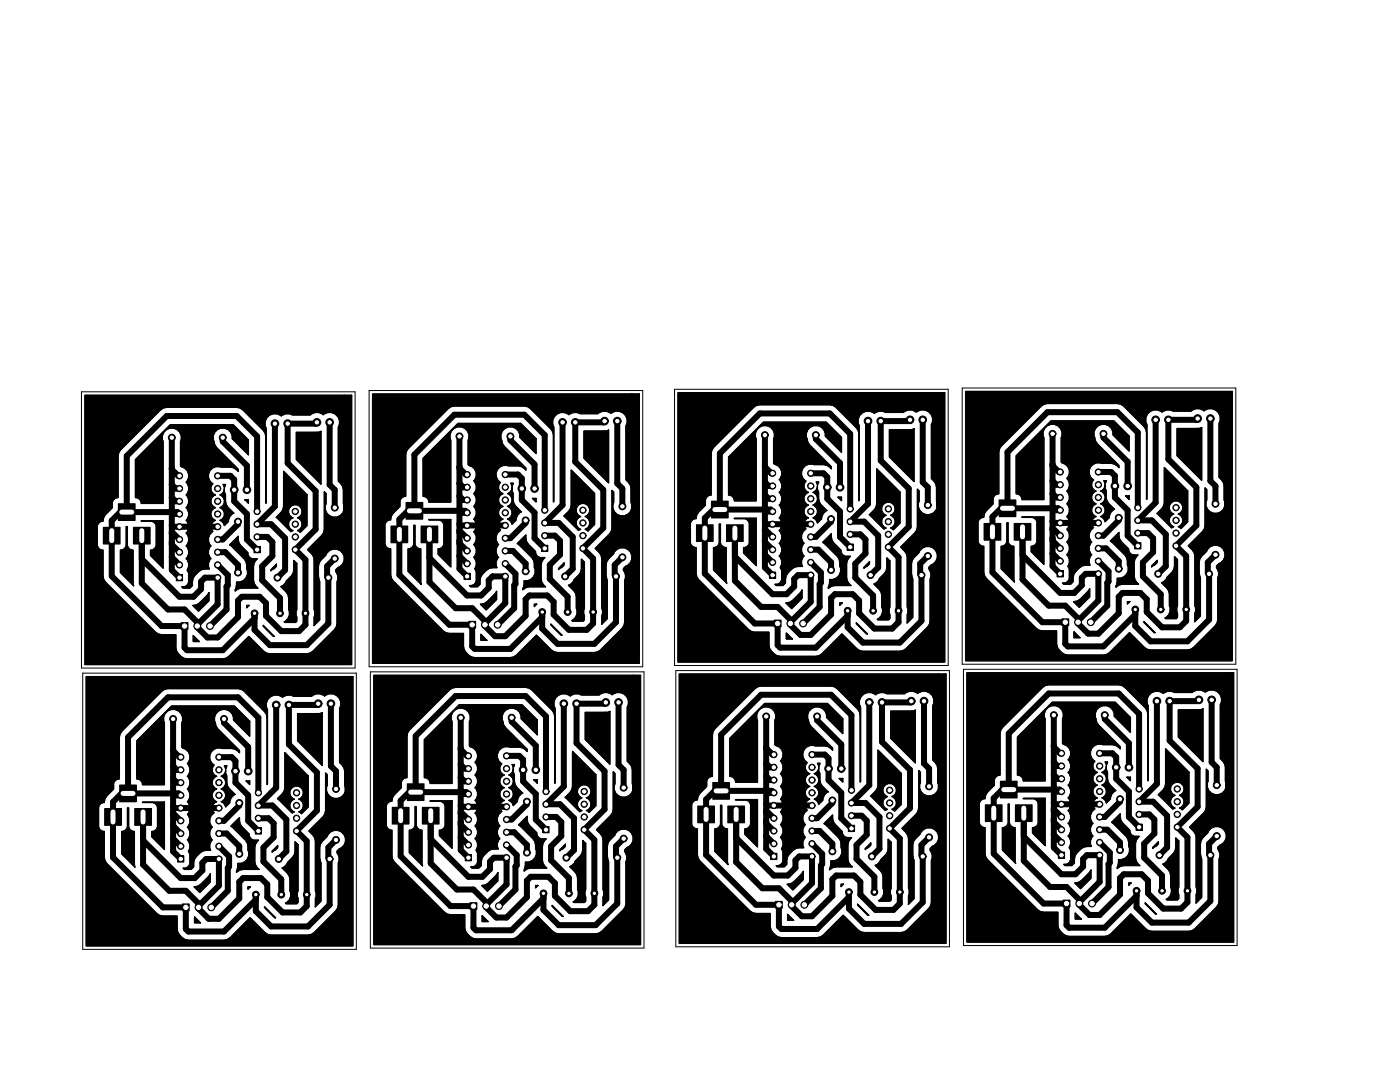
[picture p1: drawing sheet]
<svg xmlns="http://www.w3.org/2000/svg" width="279mm" height="216mm" viewBox="0 0 279 216" stroke-linecap="round" stroke-linejoin="round" font-family="sans-serif">
<g fill="none" stroke="#000" stroke-width=".2">
<path d="M16.3 78.2h54.6v55.1h-54.6zM16.9 78.9h51.8v22.8v-.8l-.2-.4v-2.8a2.48 2.48 0 0 0-1-1.7v-10.8a1.97 1.97 0 0 0-.4-2.5 1.97 1.97 0 0 0-2.6 .1 1.87 1.87 0 0 0-2.6 0h-3.5a1.85 1.85 0 0 0-2.3 .2 1.97 1.97 0 0 0-2.5 0 1.97 1.97 0 0 0-.5 2.5v14.8l-.1 .1v-13.3l-.1-.7-.4-.6-4-4-.6-.4-.7-.1h-13.9l-.7 .1-.5 .4-8 8-.4 .5-.1 .7v8.3a1.1 1.1 0 0 0-1.2 .9v1.1l-1.3 1.4-.4 .5-.1 .8a1.1 1.1 0 0 0-1.2 .9v3.5a1.12 1.12 0 0 0 1.2 1.4v5.2l.1 .6 .4 .6 9.9 9.9 .6 .4 .7 .1h2.8v2.6a2.62 2.62 0 0 0 2.2 2.3h7.2l.6-.2 .6-.3 4-4 2.9 2.9 .6 .4 .6 .2h7.4l.7-.2 .5-.4 4.4-4.3 .3-.5 .2-.7v-8.4a1.73 1.73 0 0 0-.3-1.9v-.4l.5-.5a1.9 1.9 0 0 0 .7-3.1 1.9 1.9 0 0 0-3.2 .7 3.9 3.9 0 0 0-1.4 4.7l.2 .5v7.7l-1.1 1.1v-1.7l.1-.4v-.7l-.1-.4v-9.9a2.86 2.86 0 0 0-1.3-2l2.8-2.9 .4-.5 .1-.7v-7.5l.4 .4v2a1.91 1.91 0 0 0 1.1 2.6 1.91 1.91 0 0 0 2.5-1.4v-22.8h1.5v53.7h-53.3zM73.7 77.9h54.6v55.1h-54.6zM74.3 78.6h51.8v22.8v-.7l-.2-.4v-2.8a2.48 2.48 0 0 0-1-1.7v-10.8a1.97 1.97 0 0 0-.4-2.5 1.97 1.97 0 0 0-2.6 0 1.87 1.87 0 0 0-2.6 .1h-3.5a1.85 1.85 0 0 0-2.3 .2 1.97 1.97 0 0 0-2.5-.1 1.97 1.97 0 0 0-.5 2.5v14.9l-.1 .1v-13.4l-.1-.6-.4-.6-4-4.1-.6-.3-.7-.2h-13.9l-.7 .2-.5 .3-8 8-.4 .6-.1 .6v8.4a1.1 1.1 0 0 0-1.2 .9v1.1l-1.3 1.3-.4 .6-.1 .8a1.1 1.1 0 0 0-1.2 .9v3.5a1.12 1.12 0 0 0 1.2 1.3v5.2l.1 .7 .4 .5 9.9 10 .6 .4 .7 .1h2.8v2.6a2.62 2.62 0 0 0 2.2 2.2h7.2l.6-.1 .6-.4 4-4 2.9 3 .6 .4 .7 .1h7.3l.7-.1 .5-.4 4.4-4.3 .3-.6 .2-.6v-8.4a1.73 1.73 0 0 0-.3-2v-.4l.5-.4a1.9 1.9 0 0 0 .7-3.2 1.9 1.9 0 0 0-3.2 .7 3.9 3.9 0 0 0-1.4 4.7l.2 .6v7.6l-1.1 1.2v-1.7l.1-.4-.1-1.1v-9.9a2.86 2.86 0 0 0-1.3-2.1l2.8-2.8 .4-.6 .1-.6v-7.6l.4 .4v2.1a1.91 1.91 0 0 0 1.1 2.6 1.91 1.91 0 0 0 2.5-1.5v-22.8h1.5v53.8h-53.3zM134.6 77.7h54.6v55.1h-54.6zM135.3 78.4h51.8v22.8v-.8l-.2-.4v-2.8a2.48 2.48 0 0 0-1-1.7v-10.8a1.97 1.97 0 0 0-.5-2.5 1.97 1.97 0 0 0-2.5 .1 1.87 1.87 0 0 0-2.6 0h-3.6a1.85 1.85 0 0 0-2.2 .2 1.97 1.97 0 0 0-2.6 0 1.97 1.97 0 0 0-.4 2.5v14.8l-.1 .1v-13.3l-.1-.7-.4-.6-4.1-4-.5-.4-.7-.1h-14l-.6 .1-.6 .4-8 8-.3 .5-.2 .7v8.3a1.1 1.1 0 0 0-1.1 .9v1.1l-1.4 1.4-.3 .5-.2 .8a1.1 1.1 0 0 0-1.1 .9v3.5a1.12 1.12 0 0 0 1.1 1.4v5.1l.2 .7 .3 .6 10 9.9 .6 .4 .6 .1h2.9v2.6a2.62 2.62 0 0 0 2.2 2.3h7.1l.7-.2 .5-.3 4-4 3 2.9 .6 .4 .6 .1h7.4l.6-.1 .6-.4 4.3-4.3 .4-.5 .1-.7v-8.4a1.73 1.73 0 0 0-.2-1.9v-.4l.4-.5a1.9 1.9 0 0 0 .7-3.1 1.9 1.9 0 0 0-3.1 .7 3.9 3.9 0 0 0-1.4 4.7l.2 .5v7.7l-1.2 1.1 .1-1.7 .1-.4-.1-1.1v-9.9a2.86 2.86 0 0 0-1.4-2l2.9-2.9 .4-.5 .1-.7v-7.5l.3 .3v2.1a1.91 1.91 0 0 0 1.2 2.6 1.91 1.91 0 0 0 2.5-1.4v-22.8h1.4v53.7h-53.2zM192 77.4h54.6v55.1h-54.6zM192.7 78.1h51.8v22.8v-.7l-.2-.4v-2.8a2.48 2.48 0 0 0-1-1.8v-10.7a1.97 1.97 0 0 0-.5-2.5 1.97 1.97 0 0 0-2.5 0 1.87 1.87 0 0 0-2.6 0h-3.6a1.85 1.85 0 0 0-2.2 .3 1.97 1.97 0 0 0-2.5-.1 1.97 1.97 0 0 0-.5 2.5v14.9l-.1 .1v-13.4l-.1-.7-.4-.5-4.1-4.1-.5-.4-.7-.1h-14l-.6 .1-.6 .4-8 8-.3 .6-.2 .6v8.3a1.1 1.1 0 0 0-1.1 .9v1.2l-1.4 1.3-.3 .6-.2 .7a1.1 1.1 0 0 0-1.1 .9v3.5a1.12 1.12 0 0 0 1.1 1.4v5.2l.2 .7 .3 .5 10 10 .6 .4 .6 .1h2.9v2.6a2.62 2.62 0 0 0 2.2 2.2h7.1l.7-.1 .5-.4 4-4 3 3 .6 .4 .6 .1h7.4l.6-.1 .6-.4 4.3-4.3 .4-.6 .1-.7v-8.3a1.73 1.73 0 0 0-.2-2v-.4l.4-.4a1.9 1.9 0 0 0 .7-3.2 1.9 1.9 0 0 0-3.1 .7 3.9 3.9 0 0 0-1.4 4.7l.2 .6v7.6l-1.2 1.2 .1-1.7 .1-.4-.1-1.1v-10a2.86 2.86 0 0 0-1.4-2l2.9-2.8 .4-.6 .1-.6v-7.6l.3 .4v2.1a1.91 1.91 0 0 0 1.2 2.6 1.91 1.91 0 0 0 2.5-1.5v-22.8h1.4v53.8h-53.2zM34 84.7h12.5l3.1 3.1v3l-3.3-3.3a1.9 1.9 0 0 0-2.1-2.1 1.9 1.9 0 0 0-1.5 2.7l.2 .6 .3 .6 4.3 4.3v.5a1.96 1.96 0 0 0-1.5-.9h-2a1.83 1.83 0 0 0-2.3 1 1.83 1.83 0 0 0 .8 2.3 1.26 1.26 0 0 0-.4 1.2l.2 .5 .7 .6-.7 .5-.2 .5 .2 .9 .7 .6-.7 .5-.2 .5 .2 1 .7 .5-.7 .6-.2 .4v.6l.4 .7a1.79 1.79 0 0 0-.4 2.8 1.74 1.74 0 0 0 0 2.6 1.69 1.69 0 0 0-.3 2 2.99 2.99 0 0 0-3.4 3.3l-.5 .5h-1.4l-.2-.2a1.16 1.16 0 0 0 1.3-.9v-1.9l-.3-.5a1.78 1.78 0 0 0-.2-2.3 1.74 1.74 0 0 0 0-2.6 1.74 1.74 0 0 0 0-2.5 1.74 1.74 0 0 0 0-2.6 1.74 1.74 0 0 0 0-2.5 1.74 1.74 0 0 0 0-2.5 1.74 1.74 0 0 0 0-2.6 1.83 1.83 0 0 0-.9-3.1l-.2-.1v-4.9a1.9 1.9 0 0 0-1.7-2.7 1.9 1.9 0 0 0-1.7 2.7v12.4h-4.4a1.08 1.08 0 0 0-1.2-1.2v-7.6zM44.5 96.7h.5l-.2 .6zM44.8 97.5v.6l.2 .6a3.4 3.4 0 0 0 1.7 3.7 1.71 1.71 0 0 0-1.1 1.6l-.8 .9-.2-.6-.7-.5 .7-.5 .2-.5-.2-.9-.7-.6 .7-.6 .2-.9-.2-.5-.7-.6 .7-.5zM48.8 99.7h.8v.7z"/>
<path d="M56.6 94l4.7 4.7v6.2l-1.4 1.3-.5-.3 .7-.5 .1-.5 .1-.5-.2-.5-.7-.6 .7-.5 .2-.9-.2-.6-.8-.6h-.6l-.5 .2-.4 .4-.2 .5 .2 1 .7 .5-.7 .6-.2 1 .2 .5 .7 .5-.4 .2-3-2.9a3.1 3.1 0 0 0 1.5-2.2zM59.1 86.3l4.5-.1 .5-.1v10.5l-5-4.9zM91.4 84.5h12.5l3.1 3v3l-3.3-3.2a1.9 1.9 0 0 0-2.1-2.1 1.9 1.9 0 0 0-1.5 2.6l.2 .7 .3 .6 4.4 4.3v.4a1.96 1.96 0 0 0-1.6-.8h-2a1.83 1.83 0 0 0-2.3 .9 1.83 1.83 0 0 0 .8 2.4 1.26 1.26 0 0 0-.4 1.1l.2 .6 .7 .5-.7 .5-.2 .5 .2 1 .7 .5-.7 .6-.2 .4 .2 1 .7 .6-.7 .5-.2 .5v.5l.4 .7a1.79 1.79 0 0 0-.4 2.9 1.74 1.74 0 0 0 0 2.5 1.69 1.69 0 0 0-.3 2.1 2.99 2.99 0 0 0-3.4 3.3l-.5 .5h-1.4l-.2-.3a1.16 1.16 0 0 0 1.3-.9v-1.8l-.3-.6a1.78 1.78 0 0 0-.2-2.3 1.74 1.74 0 0 0 0-2.5 1.74 1.74 0 0 0 0-2.6 1.74 1.74 0 0 0 0-2.5 1.74 1.74 0 0 0 0-2.6 1.74 1.74 0 0 0 0-2.5 1.74 1.74 0 0 0 0-2.5 1.83 1.83 0 0 0-.9-3.1l-.2-.2v-4.9a1.9 1.9 0 0 0-1.7-2.7 1.9 1.9 0 0 0-1.7 2.7v12.4h-4.4a1.08 1.08 0 0 0-1.2-1.1v-7.7zM101.9 96.4h.5l-.2 .7zM102.2 97.2v.7l.2 .6a3.4 3.4 0 0 0 1.7 3.6 1.71 1.71 0 0 0-1.1 1.7l-.8 .8-.2-.5-.7-.5 .7-.5 .2-.5-.2-1-.7-.6 .7-.5 .2-1-.2-.5-.7-.5 .7-.5zM106.2 99.4l.8 .1v.7zM114 93.8l4.7 4.7v6.1l-1.4 1.4-.5-.4 .7-.5 .1-.4 .1-.5-.2-.5-.7-.6 .7-.6 .2-.9-.2-.6-.8-.5h-.6l-.5 .2-.4 .3-.2 .5 .2 1 .7 .6-.7 .6-.2 .9 .2 .5 .7 .5-.4 .3-3-2.9a3.1 3.1 0 0 0 1.5-2.2zM116.5 86h4.5l.5-.2v10.6l-5-5zM145.4 91.2l7-7h12.5l3 3.1v3l-3.2-3.3a1.9 1.9 0 0 0-2.2-2.1 1.9 1.9 0 0 0-1.4 2.7l.1 .6 .4 .6 4.3 4.3v.5a1.96 1.96 0 0 0-1.6-.9h-1.9a1.83 1.83 0 0 0-2.3 1 1.83 1.83 0 0 0 .8 2.3 1.26 1.26 0 0 0-.4 1.2l.2 .5 .7 .6-.7 .5-.2 .5 .1 .9 .8 .6-.7 .5-.2 .5 .1 1 .8 .5-.7 .5-.2 .5v.6l.4 .6a1.79 1.79 0 0 0-.4 2.9 1.74 1.74 0 0 0 0 2.5 1.69 1.69 0 0 0-.3 2.1 2.99 2.99 0 0 0-3.4 3.3l-.5 .5h-1.4l-.3-.2a1.16 1.16 0 0 0 1.4-.9v-1.9l-.3-.5a1.78 1.78 0 0 0-.2-2.4 1.74 1.74 0 0 0 0-2.5 1.74 1.74 0 0 0 0-2.5 1.74 1.74 0 0 0 0-2.6 1.74 1.74 0 0 0 0-2.5 1.74 1.74 0 0 0 0-2.6 1.74 1.74 0 0 0 0-2.5 1.83 1.83 0 0 0-1-3.1l-.1-.1v-4.9a1.9 1.9 0 0 0-1.7-2.7 1.9 1.9 0 0 0-1.8 2.7v12.3h-4.4a1.08 1.08 0 0 0-1.1-1.1zM162.9 96.2h.5l-.3 .6zM163.1 97v.6l.3 .6a3.4 3.4 0 0 0 1.6 3.7 1.71 1.71 0 0 0-1 1.6l-.9 .9-.2-.6-.7-.5 .7-.5 .2-.5-.1-.9-.8-.6 .8-.6 .1-.9-.2-.5-.7-.6 .7-.5zM167.2 99.2h.7v.7z"/>
<path d="M175 93.5l4.6 4.7v6.2l-1.3 1.3-.6-.3 .7-.6 .2-.4v-.5l-.1-.5-.8-.6 .8-.6 .1-.8-.2-.6-.8-.6h-.5l-.5 .2-.4 .4-.2 .5 .1 .9 .8 .6-.8 .6-.1 1 .2 .4 .7 .6-.5 .2-2.9-2.9a3.1 3.1 0 0 0 1.5-2.2zM177.5 85.8l4.5-.1 .4-.1v10.5l-4.9-4.9zM199.4 99.7h3.3v3.4h-3.3zM202.8 90.9l7-6.9h12.5l3 3v3l-3.2-3.2a1.9 1.9 0 0 0-2.2-2.1 1.9 1.9 0 0 0-1.4 2.6l.1 .7 .4 .5 4.3 4.4v.4a1.96 1.96 0 0 0-1.6-.8h-1.9a1.83 1.83 0 0 0-2.3 .9 1.83 1.83 0 0 0 .8 2.4 1.26 1.26 0 0 0-.4 1.1l.2 .6 .7 .5-.7 .5-.2 .5 .1 1 .8 .5-.7 .5-.2 .5 .1 1 .8 .6-.7 .5-.2 .5v.5l.4 .7a1.79 1.79 0 0 0-.4 2.9 1.74 1.74 0 0 0 0 2.5 1.69 1.69 0 0 0-.3 2.1 2.99 2.99 0 0 0-3.4 3.3l-.5 .5h-1.4l-.3-.3a1.16 1.16 0 0 0 1.4-.9v-1.8l-.3-.6a1.78 1.78 0 0 0-.2-2.3 1.74 1.74 0 0 0 0-2.5 1.74 1.74 0 0 0 0-2.6 1.74 1.74 0 0 0 0-2.5 1.74 1.74 0 0 0 0-2.6 1.74 1.74 0 0 0 0-2.5 1.74 1.74 0 0 0 0-2.5 1.82 1.82 0 0 0-1-3.1l-.1-.2v-4.9a1.9 1.9 0 0 0-1.7-2.7 1.9 1.9 0 0 0-1.8 2.7v12.4h-4.4a1.08 1.08 0 0 0-1.1-1.2zM220.3 95.9h.5l-.3 .7zM220.5 96.7v.7l.3 .5a3.4 3.4 0 0 0 1.6 3.7 1.71 1.71 0 0 0-1 1.7l-.9 .8-.2-.5-.7-.5 .7-.5 .2-.5-.1-1-.8-.6 .8-.5 .1-1-.2-.5-.7-.5 .7-.5zM224.6 98.9h.7v.8zM232.4 93.3l4.6 4.6v6.2l-1.3 1.4-.6-.4 .7-.5 .2-.4v-.6l-.1-.5-.8-.5 .8-.6 .1-.9-.2-.6-.8-.5-.5-.1-.5 .2-.4 .4-.2 .5 .1 1 .8 .6-.8 .5-.1 1 .2 .5 .7 .5-.5 .3-2.9-2.9a3.1 3.1 0 0 0 1.5-2.2zM234.9 85.5h4.5l.4-.2v10.6l-4.9-5zM20.6 105.2h3.4v3.4h-3.4zM23.6 100.5h3.4v3.4h-3.4zM25.2 105.1h.2v3.3a1.12 1.12 0 0 0 1.2 1.4l.1 7.1-2.7-2.7v-4.4a1.1 1.1 0 0 0 1.2-.9z"/>
<path d="M26.6 105.2h3.4v3.4h-3.4zM28.2 103.9h4.4v9.5l-2.6-2.6v-1a1.1 1.1 0 0 0 1.2-.9v-3.5a1.15 1.15 0 0 0-.9-1.4zM35.2 114.6h1.2v1.3h-1.2zM45.8 108.7l1.7-1.7a2.27 2.27 0 0 0 .6 1.9l1.4 1.4a1.11 1.11 0 0 0 .9 1.2h1a1.86 1.86 0 0 0-.8 1.5v2.8a1.96 1.96 0 0 0 .9 1.5h-3.2l-.7 .2-.7 .5 .3-1.9a1.88 1.88 0 0 0 2-2.6 2.14 2.14 0 0 0-.5-2zM50.7 109.1h1.2v1.2h-1.2zM54.1 113.7l1.1-1.1v.4l-1.1 .9zM58.6 111.8l.6 .6v9.2l-.1 .4 .1 1.9-.2 .3h-2.2l-.1-.1a1.79 1.79 0 0 0 .9-2.5v-2.3a3.2 3.2 0 0 0-1.6-2.3l.4-.1 .6-.6 .1-.4a3.6 3.6 0 0 0 1.5-4.1zM78 105h3.4v3.3h-3.4zM81 100.3h3.4v3.3h-3.4zM82.6 104.8h.2v3.4a1.12 1.12 0 0 0 1.2 1.3l.1 7.1-2.7-2.6v-4.5a1.1 1.1 0 0 0 1.2-.9zM84 105h3.4v3.3h-3.4zM85.6 103.7h4.4v9.4l-2.6-2.5v-1.1a1.1 1.1 0 0 0 1.2-.9v-3.5a1.15 1.15 0 0 0-.9-1.3z"/>
<path d="M92.6 114.4h1.2v1.2h-1.2zM103.2 108.5l1.8-1.8a2.26 2.26 0 0 0 .5 1.9l1.4 1.4a1.11 1.11 0 0 0 .9 1.2h1a1.86 1.86 0 0 0-.8 1.5v2.8a1.96 1.96 0 0 0 .9 1.6h-3.2l-.7 .1-.7 .5 .3-1.8a1.88 1.88 0 0 0 2-2.7 2.14 2.14 0 0 0-.5-2zM108.1 108.8h1.2v1.2h-1.2zM111.5 113.4l1.1-1.1v.5l-1.1 .9zM116 111.6l.6 .6v9.2l-.1 .4 .1 1.9-.2 .3h-2.1l-.2-.2a1.79 1.79 0 0 0 .9-2.4v-2.3a3.2 3.2 0 0 0-1.6-2.3l.4-.2 .6-.5 .1-.4a3.6 3.6 0 0 0 1.5-4.1zM139 104.7h3.3v3.4h-3.3zM142 100h3.3v3.4h-3.3zM143.5 104.6h.3v3.3a1.12 1.12 0 0 0 1.1 1.4l.1 7.1-2.6-2.7v-4.4a1.1 1.1 0 0 0 1.1-1zM145 104.7h3.3v3.4h-3.3zM146.5 103.4h4.4v9.5l-2.5-2.6v-1a1.1 1.1 0 0 0 1.1-1v-3.5a1.15 1.15 0 0 0-.9-1.3zM153.6 114.1h1.2v1.3h-1.2zM164.2 108.2l1.7-1.7a2.26 2.26 0 0 0 .5 1.9l1.4 1.4a1.11 1.11 0 0 0 1 1.2h.9a1.87 1.87 0 0 0-.7 1.5v2.8a1.96 1.96 0 0 0 .8 1.5h-3.2l-.6 .2-.7 .4 .3-1.8a1.88 1.88 0 0 0 2-2.6 2.14 2.14 0 0 0-.5-2z"/>
<path d="M169 108.5h1.3v1.3h-1.3zM172.4 113.2l1.1-1.1v.4l-1.1 .9zM177 111.3l.6 .6v9.2l-.2 .4 .2 1.9-.3 .3h-2.1l-.1-.1a1.79 1.79 0 0 0 .9-2.5v-2.3a3.2 3.2 0 0 0-1.6-2.3l.4-.1 .5-.6 .2-.4a3.6 3.6 0 0 0 1.5-4.1zM196.4 104.4h3.3v3.4h-3.3zM200.9 104.3h.3v3.3a1.12 1.12 0 0 0 1.1 1.4l.1 7.1-2.6-2.6v-4.5a1.1 1.1 0 0 0 1.1-.9zM202.4 104.4h3.3v3.4h-3.3zM203.9 103.1h4.4v9.5l-2.5-2.5v-1.1a1.1 1.1 0 0 0 1.1-.9v-3.5a1.15 1.15 0 0 0-.9-1.4zM211 113.9h1.2v1.2h-1.2zM221.6 108l1.7-1.8a2.27 2.27 0 0 0 .5 1.9l1.5 1.4a1.11 1.11 0 0 0 .9 1.2h.9a1.87 1.87 0 0 0-.7 1.5v2.8a1.96 1.96 0 0 0 .8 1.6h-3.2l-.6 .1-.7 .5 .3-1.8a1.88 1.88 0 0 0 2-2.7 2.14 2.14 0 0 0-.5-2zM226.5 108.3h1.2v1.2h-1.2zM229.8 112.9l1.1-1.1v.5l-1.1 .9zM234.4 111.1l.6 .6v9.2l-.1 .3 .1 2-.3 .2h-2.1l-.1-.1a1.79 1.79 0 0 0 .9-2.4v-2.3a3.2 3.2 0 0 0-1.6-2.3l.4-.2 .5-.5 .2-.4a3.6 3.6 0 0 0 1.5-4.1z"/>
<path d="M16.5 134.3h54.6v55.1h-54.6zM17.2 135h51.7v22.8v-.7l-.1-.4v-2.8a2.48 2.48 0 0 0-1-1.8v-10.7a1.97 1.97 0 0 0-.5-2.5 1.97 1.97 0 0 0-2.5 0 1.87 1.87 0 0 0-2.6 0h-3.6a1.85 1.85 0 0 0-2.2 .3 1.97 1.97 0 0 0-2.6-.1 1.97 1.97 0 0 0-.4 2.5v14.9l-.1 .1v-13.4l-.1-.7-.4-.5-4.1-4.1-.5-.4-.7-.1h-14l-.6 .1-.6 .4-8 8-.3 .6-.2 .6v8.3a1.1 1.1 0 0 0-1.1 .9v1.2l-1.4 1.3-.3 .6-.2 .7a1.1 1.1 0 0 0-1.1 .9v3.5a1.12 1.12 0 0 0 1.1 1.4v5.2l.2 .7 .3 .5 10 10 .6 .3 .6 .2h2.9v2.6a2.62 2.62 0 0 0 2.2 2.2h7.1l.7-.1 .5-.4 4-4 3 3 .5 .4 .7 .1h7.4l.6-.1 .6-.4 4.3-4.3 .4-.6 .1-.7v-8.3a1.73 1.73 0 0 0-.2-2v-.4l.4-.4a1.9 1.9 0 0 0 .7-3.2 1.9 1.9 0 0 0-3.1 .7 3.9 3.9 0 0 0-1.4 4.7l.2 .6v7.6l-1.2 1.2v-1.8l.2-.3-.2-1.1v-10a2.86 2.86 0 0 0-1.3-2l2.9-2.8 .3-.6 .2-.7v-7.5l.3 .4v2.1a1.91 1.91 0 0 0 1.2 2.6 1.91 1.91 0 0 0 2.4-1.5v-22.8h1.5v53.7h-53.2zM36.1 124.2h1.4v1.4h-1.4zM38.5 120.8l.8-.1a7.1 7.1 0 0 0 2.4-2.5v1.7l-2.1 2.1zM38.6 126.8l1.2 1.2h-1.2zM49.2 120.8h.5l-.5 .5zM52.5 124.8l2.3 2.2h-.2l-2.1-2zM73.9 134.1h54.6v55.1h-54.6zM74.6 134.7h51.7v22.8v-.7l-.1-.4v-2.8a2.48 2.48 0 0 0-1-1.7v-10.8a1.97 1.97 0 0 0-.5-2.5 1.97 1.97 0 0 0-2.5 0 1.87 1.87 0 0 0-2.6 .1h-3.6a1.85 1.85 0 0 0-2.2 .2 1.97 1.97 0 0 0-2.6 0 1.97 1.97 0 0 0-.4 2.5v14.8l-.1 .1v-13.3l-.1-.7-.4-.6-4.1-4-.5-.4-.7-.1h-14l-.6 .1-.6 .4-8 7.9-.3 .6-.2 .7v8.3a1.1 1.1 0 0 0-1.1 .9v1.1l-1.4 1.3-.3 .6-.2 .8a1.1 1.1 0 0 0-1.1 .9v3.5a1.12 1.12 0 0 0 1.1 1.3v5.2l.2 .7 .3 .6 10 9.9 .6 .4 .6 .1h2.9v2.6a2.62 2.62 0 0 0 2.2 2.3h7.1l.7-.2 .5-.4 4-3.9 3 2.9 .5 .4 .7 .1h7.4l.6-.1 .6-.4 4.3-4.3 .4-.6 .1-.6v-8.4a1.73 1.73 0 0 0-.2-2v-.3l.4-.5a1.9 1.9 0 0 0 .7-3.1 1.9 1.9 0 0 0-3.1 .7 3.9 3.9 0 0 0-1.4 4.7l.2 .5v7.7l-1.2 1.1v-1.7l.2-.4-.2-1.1v-9.9a2.86 2.86 0 0 0-1.3-2l2.9-2.9 .3-.5 .2-.7v-7.5l.3 .3v2.1a1.91 1.91 0 0 0 1.2 2.6 1.91 1.91 0 0 0 2.4-1.5v-22.8h1.5v53.8h-53.2zM93.5 124h1.4v1.4h-1.4zM95.9 120.5l.8-.1a7.2 7.2 0 0 0 2.4-2.4v1.6l-2.1 2.1zM96 126.5l1.2 1.3h-1.2z"/>
<path d="M106.6 120.5h.5l-.5 .5zM109.9 124.5l2.3 2.2h-.2l-2.1-2zM134.9 133.8h54.6v55.1h-54.6zM135.6 134.5h51.7v22.8v-.8l-.2-.3v-2.8a2.48 2.48 0 0 0-1-1.8v-10.7a1.97 1.97 0 0 0-.4-2.5 1.97 1.97 0 0 0-2.6 0 1.87 1.87 0 0 0-2.5 0h-3.6a1.85 1.85 0 0 0-2.2 .2 1.97 1.97 0 0 0-2.6 0 1.97 1.97 0 0 0-.4 2.5v14.9l-.1 .1v-13.4l-.2-.7-.4-.5-4-4.1-.6-.4-.6-.1h-14l-.7 .1-.5 .4-8 8-.4 .5-.1 .7v8.3a1.1 1.1 0 0 0-1.2 .9v1.1l-1.3 1.4-.4 .6-.1 .7a1.1 1.1 0 0 0-1.2 .9v3.5a1.12 1.12 0 0 0 1.2 1.4v5.2l.1 .6 .4 .6 10 10 .5 .3 .7 .2h2.8v2.6a2.62 2.62 0 0 0 2.3 2.2h7.1l.6-.1 .6-.4 4-4 2.9 3 .6 .3 .7 .2h7.3l.7-.2 .6-.3 4.3-4.3 .3-.6 .2-.7v-8.3a1.73 1.73 0 0 0-.3-2v-.4l.5-.5a1.9 1.9 0 0 0 .7-3.1 1.9 1.9 0 0 0-3.1 .7 3.9 3.9 0 0 0-1.4 4.7l.1 .6v7.6l-1.1 1.2v-1.8l.2-.3-.2-1.1v-10a2.86 2.86 0 0 0-1.3-2l2.8-2.8 .4-.6 .1-.7v-7.5l.4 .4v2.1a1.91 1.91 0 0 0 1.2 2.6 1.91 1.91 0 0 0 2.4-1.5v-22.8h1.5v53.7h-53.2zM154.5 123.7h1.4v1.4h-1.4zM156.8 120.3l.8-.1a7.2 7.2 0 0 0 2.5-2.5v1.7l-2.1 2.1zM156.9 126.3l1.2 1.2h-1.2zM167.6 120.3h.5l-.5 .5zM170.9 124.3l2.2 2.2h-.2l-2-2zM192.3 133.6h54.6v55.1h-54.6zM193 134.2h51.7v22.8v-.7l-.1-.4v-2.8a2.48 2.48 0 0 0-1.1-1.7v-10.8a1.97 1.97 0 0 0-.4-2.5 1.97 1.97 0 0 0-2.6 0 1.87 1.87 0 0 0-2.5 .1h-3.6a1.85 1.85 0 0 0-2.2 .2 1.97 1.97 0 0 0-2.6 0 1.97 1.97 0 0 0-.4 2.5v14.8l-.1 .1v-13.4l-.2-.6-.3-.6-4.1-4-.6-.4-.6-.1h-14l-.7 .1-.5 .4-8 7.9-.4 .6-.1 .7v8.3a1.1 1.1 0 0 0-1.2 .9v1.1l-1.3 1.3-.4 .6-.1 .8a1.1 1.1 0 0 0-1.2 .9v3.5a1.12 1.12 0 0 0 1.2 1.3v5.2l.1 .7 .4 .6 10 9.9 .5 .4 .7 .1h2.8v2.6a2.62 2.62 0 0 0 2.3 2.2h7.1l.6-.1 .6-.4 4-3.9 2.9 2.9 .6 .4 .7 .1h7.3l.7-.1 .6-.4 4.3-4.3 .3-.6 .2-.6v-8.4a1.73 1.73 0 0 0-.3-2v-.3l.5-.5a1.9 1.9 0 0 0 .7-3.1 1.9 1.9 0 0 0-3.1 .6 3.9 3.9 0 0 0-1.4 4.7l.1 .6v7.7l-1.1 1.1v-1.7l.2-.4-.2-1.1v-9.9a2.86 2.86 0 0 0-1.3-2.1l2.8-2.8 .4-.6 .1-.6v-7.5l.4 .3v2.1a1.91 1.91 0 0 0 1.2 2.6 1.91 1.91 0 0 0 2.4-1.5v-22.8h1.5v53.8h-53.2zM211.9 123.5h1.4v1.3h-1.4z"/>
<path d="M214.2 120l.8-.1a7.1 7.1 0 0 0 2.5-2.4v1.6l-2.1 2.1zM214.3 126l1.2 1.3h-1.2zM225 120h.5l-.5 .5zM228.3 124l2.2 2.2h-.2l-2-2zM23.9 156.6h3.3v3.4h-3.3zM34.2 140.9h12.6l3 3v3l-3.2-3.2a1.9 1.9 0 0 0-2.2-2.1 1.9 1.9 0 0 0-1.4 2.6l.1 .7 .4 .5 4.3 4.4v.4a1.96 1.96 0 0 0-1.6-.8h-1.9a1.83 1.83 0 0 0-2.3 .9 1.83 1.83 0 0 0 .8 2.4 1.26 1.26 0 0 0-.5 1.1l.3 .6 .7 .5-.7 .5-.2 .5 .1 1 .8 .5-.7 .5-.2 .5 .1 1 .8 .6-.7 .5-.2 .5v.5l.4 .7a1.79 1.79 0 0 0-.4 2.8 1.74 1.74 0 0 0 0 2.6 1.69 1.69 0 0 0-.4 2.1 2.99 2.99 0 0 0-3.3 3.3l-.6 .5h-1.3l-.3-.3a1.16 1.16 0 0 0 1.4-.9v-1.8l-.3-.6a1.78 1.78 0 0 0-.2-2.3 1.74 1.74 0 0 0 0-2.6 1.74 1.74 0 0 0 0-2.5 1.74 1.74 0 0 0 0-2.5 1.74 1.74 0 0 0 0-2.6 1.74 1.74 0 0 0 0-2.5 1.74 1.74 0 0 0 0-2.6 1.83 1.83 0 0 0-1-3l-.1-.2v-4.9a1.9 1.9 0 0 0-1.8-2.7 1.9 1.9 0 0 0-1.7 2.7v12.4h-4.4a1.08 1.08 0 0 0-1.1-1.2v-7.6zM44.8 152.8h.5l-.3 .7zM45 153.6v.7l.3 .5a3.4 3.4 0 0 0 1.6 3.7 1.71 1.71 0 0 0-1 1.7l-.9 .8-.2-.5-.7-.5 .7-.5 .2-.5-.1-1-.8-.6 .8-.5 .1-1-.2-.5-.7-.5 .7-.5zM49.1 155.8h.7v.8zM56.8 150.2l4.7 4.6v6.2l-1.3 1.4-.6-.4 .7-.5 .2-.4v-.6l-.1-.5-.8-.5 .8-.6 .1-.9-.2-.6-.8-.5-.5-.1-.6 .3-.3 .3-.3 .5 .2 1 .7 .6-.7 .5-.2 1 .3 .5 .6 .5-.4 .2-2.9-2.8a3.1 3.1 0 0 0 1.4-2.2zM59.4 142.4h4.5l.4-.2v10.6l-4.9-5zM81.3 156.4h3.3v3.3h-3.3z"/>
<path d="M84.7 147.6l6.9-7h12.6l3 3.1v3l-3.2-3.3a1.9 1.9 0 0 0-2.2-2.1 1.9 1.9 0 0 0-1.4 2.7l.1 .6 .4 .6 4.3 4.3v.5a1.96 1.96 0 0 0-1.6-.9h-1.9a1.83 1.83 0 0 0-2.3 .9 1.83 1.83 0 0 0 .8 2.4 1.26 1.26 0 0 0-.5 1.2l.3 .5 .7 .5-.7 .6-.2 .4 .1 1 .8 .6-.7 .5-.2 .5 .1 .9 .8 .6-.7 .5-.2 .5v.6l.4 .6a1.79 1.79 0 0 0-.4 2.9 1.74 1.74 0 0 0 0 2.5 1.69 1.69 0 0 0-.3 2.1 2.99 2.99 0 0 0-3.4 3.3l-.5 .5h-1.4l-.3-.2a1.16 1.16 0 0 0 1.4-.9v-1.9l-.3-.5a1.78 1.78 0 0 0-.2-2.4 1.74 1.74 0 0 0 0-2.5 1.74 1.74 0 0 0 0-2.5 1.74 1.74 0 0 0 0-2.6 1.74 1.74 0 0 0 0-2.5 1.74 1.74 0 0 0 0-2.6 1.74 1.74 0 0 0 0-2.5 1.82 1.82 0 0 0-1-3.1l-.1-.2v-4.8a1.9 1.9 0 0 0-1.8-2.7 1.9 1.9 0 0 0-1.7 2.7v12.3h-4.4a1.08 1.08 0 0 0-1.1-1.1zM85.8 159.8h4.4v9.5l-2.5-2.6v-1.1a1.1 1.1 0 0 0 1.1-.9v-3.5a1.15 1.15 0 0 0-.9-1.3zM102.2 152.6h.5l-.3 .6zM102.4 153.3v.7l.3 .6a3.4 3.4 0 0 0 1.6 3.7 1.71 1.71 0 0 0-1 1.6l-.9 .9-.2-.6-.7-.5 .7-.5 .2-.5-.1-.9-.8-.6 .8-.6 .1-1-.2-.5-.7-.5 .7-.5zM106.5 155.6h.7v.7zM114.2 149.9l4.7 4.7v6.2l-1.3 1.3-.6-.4 .7-.5 .2-.4v-.5l-.1-.5-.8-.6 .8-.6 .1-.9-.2-.5-.8-.6h-.5l-.6 .2-.3 .4-.2 .5 .1 .9 .8 .6-.8 .6-.1 .9 .2 .5 .7 .6-.5 .2-2.9-2.9a3.1 3.1 0 0 0 1.4-2.2zM116.8 142.1h4.5l.4-.2v10.6l-4.9-4.9zM142.2 156.1h3.4v3.4h-3.4zM146.8 159.5h4.4v9.5l-2.6-2.5v-1.1a1.1 1.1 0 0 0 1.2-.9v-3.5a1.15 1.15 0 0 0-.9-1.4zM152.6 140.4h12.5l3.1 3v3l-3.2-3.2a1.9 1.9 0 0 0-2.2-2.2 1.9 1.9 0 0 0-1.5 2.7l.2 .7 .3 .5 4.4 4.4v.4a1.96 1.96 0 0 0-1.6-.9h-1.9a1.83 1.83 0 0 0-2.3 1 1.83 1.83 0 0 0 .7 2.4 1.26 1.26 0 0 0-.4 1.1l.2 .6 .7 .5-.7 .5-.2 .5 .2 .9 .7 .6-.7 .5-.2 .5 .2 1 .7 .6-.7 .5-.2 .5v.5l.4 .7a1.79 1.79 0 0 0-.4 2.8 1.74 1.74 0 0 0 0 2.6 1.69 1.69 0 0 0-.3 2.1 2.99 2.99 0 0 0-3.4 3.3l-.5 .5h-1.4l-.2-.3a1.16 1.16 0 0 0 1.4-.9v-1.8l-.4-.6a1.78 1.78 0 0 0-.2-2.3 1.74 1.74 0 0 0 0-2.6 1.74 1.74 0 0 0 0-2.5 1.74 1.74 0 0 0 0-2.5 1.74 1.74 0 0 0 0-2.6 1.74 1.74 0 0 0 0-2.5 1.74 1.74 0 0 0 0-2.6 1.82 1.82 0 0 0-.9-3.1l-.2-.1v-4.9a1.9 1.9 0 0 0-1.7-2.7 1.9 1.9 0 0 0-1.7 2.7v12.4h-4.4a1.08 1.08 0 0 0-1.2-1.2v-7.6zM163.1 152.3h.5l-.2 .7zM163.4 153.1v.7l.2 .5a3.4 3.4 0 0 0 1.7 3.7 1.71 1.71 0 0 0-1.1 1.7l-.8 .8-.2-.5-.7-.5 .7-.6 .2-.4-.2-1-.7-.6 .7-.6 .2-.9-.2-.5-.7-.5 .7-.5z"/>
<path d="M167.5 155.3h.7v.8zM175.2 149.7l4.7 4.6v6.2l-1.4 1.4-.5-.4 .7-.5 .2-.4v-.6l-.2-.5-.7-.6 .7-.5 .2-.9-.2-.6-.8-.5-.5-.1-.6 .3-.4 .3-.2 .5 .2 1 .7 .6-.7 .5-.2 1 .2 .5 .7 .5-.4 .2-3-2.8a3.1 3.1 0 0 0 1.5-2.2zM177.7 141.9h4.6l.4-.2v10.5l-5-4.9zM199.6 155.9h3.4v3.3h-3.4zM204.2 159.3h4.4v9.5l-2.6-2.6v-1.1a1.1 1.1 0 0 0 1.2-.9v-3.5a1.15 1.15 0 0 0-.9-1.3zM210 140.1h12.6l3 3.1v2.9l-3.2-3.2a1.9 1.9 0 0 0-2.2-2.1 1.9 1.9 0 0 0-1.5 2.7l.2 .6 .4 .6 4.3 4.3v.4a1.96 1.96 0 0 0-1.6-.8h-1.9a1.83 1.83 0 0 0-2.3 .9 1.83 1.83 0 0 0 .7 2.4 1.26 1.26 0 0 0-.4 1.1l.2 .6 .7 .5-.7 .5-.2 .5 .2 1 .7 .6-.7 .5-.2 .5 .2 .9 .7 .6-.7 .5-.2 .5v.5l.4 .7a1.79 1.79 0 0 0-.4 2.9 1.74 1.74 0 0 0 0 2.5 1.69 1.69 0 0 0-.3 2.1 2.99 2.99 0 0 0-3.4 3.3l-.5 .5h-1.3l-.3-.2a1.16 1.16 0 0 0 1.4-.9v-1.9l-.3-.5a1.78 1.78 0 0 0-.3-2.4 1.74 1.74 0 0 0 0-2.5 1.74 1.74 0 0 0 0-2.6 1.74 1.74 0 0 0 0-2.5 1.74 1.74 0 0 0 0-2.5 1.74 1.74 0 0 0 0-2.6 1.74 1.74 0 0 0 0-2.5 1.83 1.83 0 0 0-.9-3.1l-.2-.2v-4.8a1.9 1.9 0 0 0-1.7-2.7 1.9 1.9 0 0 0-1.7 2.7v12.3h-4.4a1.08 1.08 0 0 0-1.2-1.1v-7.6zM220.5 152h.5l-.2 .7zM220.8 152.8v.7l.2 .6a3.4 3.4 0 0 0 1.7 3.7 1.71 1.71 0 0 0-1.1 1.6l-.8 .9-.2-.6-.7-.5 .7-.5 .2-.5-.2-1-.7-.5 .7-.6 .2-1-.2-.5-.7-.5 .7-.5zM224.9 155.1h.7v.7zM232.6 149.4l4.7 4.7v6.2l-1.4 1.3-.5-.4 .7-.5 .2-.4v-.5l-.2-.5-.7-.6 .7-.6 .2-.9-.2-.5-.8-.6h-.5l-.5 .2-.5 .4-.2 .5 .2 .9 .7 .6-.7 .6-.2 .9 .2 .5 .7 .5-.4 .3-3-2.9a3.1 3.1 0 0 0 1.5-2.2zM235.2 141.6h4.5l.4-.2v10.6l-4.9-4.9zM20.9 161.3h3.3v3.4h-3.3z"/>
<path d="M25.4 161.2h.3v3.3a1.12 1.12 0 0 0 1.1 1.4l.1 7.1-2.6-2.6v-4.5a1.1 1.1 0 0 0 1.1-.9zM26.9 161.3h3.3v3.4h-3.3zM28.4 160h4.4v9.5l-2.5-2.5v-1.1a1.1 1.1 0 0 0 1.1-.9v-3.5a1.15 1.15 0 0 0-.9-1.4zM35.4 170.8h1.3v1.2h-1.3zM38.7 176.9l.8-.1a7.1 7.1 0 0 0 2.5-2.4v1.6l-2.1 2.1zM46.1 164.9l1.7-1.8a2.27 2.27 0 0 0 .5 1.9l1.4 1.4a1.11 1.11 0 0 0 .9 1.2h1a1.87 1.87 0 0 0-.7 1.5v2.8a1.96 1.96 0 0 0 .8 1.6h-3.2l-.6 .1-.7 .5 .2-1.8a1.88 1.88 0 0 0 2.1-2.7 2.14 2.14 0 0 0-.5-2zM49.5 176.9h.5l-.5 .5zM50.9 165.2h1.3v1.2h-1.3zM54.3 169.8l1.1-1.1v.5l-1.1 .8zM58.9 167.9l.6 .7v9.2l-.2 .3 .2 2-.3 .2h-2.1l-.1-.1a1.79 1.79 0 0 0 .9-2.4v-2.3a3.2 3.2 0 0 0-1.6-2.3l.4-.2 .5-.5 .2-.4a3.6 3.6 0 0 0 1.5-4.2zM78.3 161.1h3.3v3.3h-3.3zM82.8 160.9h.3v3.4a1.12 1.12 0 0 0 1.1 1.3l.1 7.2-2.6-2.7v-4.5a1.1 1.1 0 0 0 1.1-.9z"/>
<path d="M84.3 161.1h3.3v3.3h-3.3zM92.8 170.5h1.3v1.3h-1.3zM96.1 176.7l.8-.1a7.2 7.2 0 0 0 2.5-2.5v1.7l-2.1 2zM103.5 164.6l1.7-1.7a2.27 2.27 0 0 0 .5 1.8l1.4 1.5a1.11 1.11 0 0 0 .9 1.2h1a1.86 1.86 0 0 0-.7 1.5v2.8a1.96 1.96 0 0 0 .8 1.5h-3.2l-.6 .2-.7 .4 .3-1.8a1.88 1.88 0 0 0 2-2.6 2.14 2.14 0 0 0-.5-2zM106.9 176.7h.5l-.5 .5zM108.3 164.9h1.3v1.3h-1.3zM111.7 169.6l1.1-1.1v.4l-1.1 .9zM116.3 167.7l.6 .6v9.2l-.2 .4 .2 1.9-.3 .3h-2.1l-.1-.2a1.79 1.79 0 0 0 .9-2.4v-2.3a3.2 3.2 0 0 0-1.6-2.3l.4-.2 .5-.5 .2-.4a3.6 3.6 0 0 0 1.5-4.1zM139.2 160.8h3.4v3.4h-3.4zM143.8 160.7h.2v3.3a1.12 1.12 0 0 0 1.2 1.4l.1 7.1-2.7-2.6v-4.5a1.1 1.1 0 0 0 1.2-.9zM145.2 160.8h3.4v3.4h-3.4zM153.8 170.3h1.3v1.2h-1.3z"/>
<path d="M154.8 179.9h1.3v1.3h-1.3zM157.1 176.4l.8-.1a7.2 7.2 0 0 0 2.4-2.4v1.6l-2.1 2.1zM164.4 164.3l1.8-1.7a2.26 2.26 0 0 0 .5 1.9l1.4 1.4a1.11 1.11 0 0 0 .9 1.2h1a1.86 1.86 0 0 0-.8 1.5v2.8a1.96 1.96 0 0 0 .9 1.6h-3.2l-.7 .1-.6 .5 .2-1.8a1.88 1.88 0 0 0 2-2.7 2.14 2.14 0 0 0-.5-2zM167.8 176.4h.5l-.5 .5zM169.3 164.7h1.2v1.2h-1.2zM172.7 169.3l1.1-1.1v.5l-1.1 .8zM177.2 167.4l.7 .7v9.2l-.2 .3 .2 2-.3 .2h-2.1l-.2-.1a1.79 1.79 0 0 0 .9-2.4v-2.3a3.2 3.2 0 0 0-1.6-2.3l.5-.2 .5-.5 .2-.4a3.6 3.6 0 0 0 1.4-4.2zM196.6 160.6h3.4v3.3h-3.4zM201.2 160.4h.2v3.4a1.12 1.12 0 0 0 1.2 1.3l.1 7.2-2.7-2.7v-4.5a1.1 1.1 0 0 0 1.2-.9zM202.6 160.6h3.4v3.3h-3.4zM211.2 170h1.3v1.3h-1.3zM212.2 179.6h1.3v1.4h-1.3z"/>
<path d="M214.5 176.2l.8-.2a7.1 7.1 0 0 0 2.4-2.4v1.7l-2.1 2zM221.8 164.1l1.8-1.7a2.26 2.26 0 0 0 .5 1.8l1.4 1.5a1.11 1.11 0 0 0 .9 1.2h1a1.87 1.87 0 0 0-.8 1.5v2.7a1.96 1.96 0 0 0 .9 1.6h-3.2l-.7 .2-.6 .4 .2-1.8a1.88 1.88 0 0 0 2-2.6 2.14 2.14 0 0 0-.5-2zM225.2 176.2h.5l-.5 .5zM226.7 164.4h1.3v1.3h-1.3zM230.1 169.1l1.1-1.2v.5l-1.1 .9zM234.6 167.2l.7 .6v9.2l-.2 .4 .2 1.9-.3 .3h-2.1l-.2-.2a1.79 1.79 0 0 0 .9-2.4v-2.3a3.2 3.2 0 0 0-1.5-2.3l.4-.2 .5-.5 .2-.4a3.6 3.6 0 0 0 1.4-4.1zM36.4 180.4h1.4v1.3h-1.4zM38.8 182.9l1.2 1.3h-1.2zM52.8 180.9l2.2 2.2h-.2l-2-2zM93.8 180.1h1.4v1.4h-1.4zM96.2 182.7l1.2 1.2h-1.2zM110.2 180.6l2.2 2.3h-.2l-2-2.1z"/>
<path d="M157.2 182.4l1.2 1.2h-1.2zM171.1 180.4l2.3 2.2h-.2l-2.1-2zM214.6 182.2l1.2 1.2h-1.2zM228.5 180.1l2.3 2.3h-.2l-2.1-2.1z"/>
<circle cx="34.3" cy="87.3" r=".69"/>
<circle cx="35.8" cy="97.5" r=".62"/>
<circle cx="35.8" cy="94.9" r=".62"/>
<circle cx="43.4" cy="97.5" r=".62"/>
<circle cx="43.4" cy="94.9" r=".62"/>
<circle cx="44.4" cy="87.3" r=".69"/>
<circle cx="46.7" cy="97.7" r=".76"/>
<circle cx="49.3" cy="97.7" r=".76"/>
<circle cx="54.9" cy="84.5" r=".76"/>
<circle cx="57.4" cy="84.5" r=".76"/>
<circle cx="63.2" cy="84.3" r=".76"/>
<circle cx="65.8" cy="84.3" r=".76"/>
<circle cx="91.7" cy="87.1" r=".69"/>
<circle cx="93.2" cy="97.2" r=".62"/>
<circle cx="93.2" cy="99.8" r=".62"/>
<circle cx="93.2" cy="94.7" r=".62"/>
<circle cx="100.8" cy="94.7" r=".62"/>
<circle cx="100.8" cy="99.8" r=".62"/>
<circle cx="100.8" cy="97.2" r=".62"/>
<circle cx="101.9" cy="87.1" r=".69"/>
<circle cx="104.1" cy="97.5" r=".76"/>
<circle cx="106.7" cy="97.5" r=".76"/>
<circle cx="112.3" cy="84.3" r=".76"/>
<circle cx="114.8" cy="84.3" r=".76"/>
<circle cx="120.6" cy="84" r=".76"/>
<circle cx="123.2" cy="84" r=".76"/>
<circle cx="152.7" cy="86.8" r=".69"/>
<circle cx="154.2" cy="97" r=".62"/>
<circle cx="154.2" cy="99.5" r=".62"/>
<circle cx="154.2" cy="94.4" r=".62"/>
<circle cx="161.8" cy="94.4" r=".62"/>
<circle cx="161.8" cy="99.5" r=".62"/>
<circle cx="161.8" cy="97" r=".62"/>
<circle cx="162.8" cy="86.8" r=".69"/>
<circle cx="165.1" cy="97.2" r=".76"/>
<circle cx="167.6" cy="97.2" r=".76"/>
<circle cx="173.2" cy="84" r=".76"/>
<circle cx="175.8" cy="84" r=".76"/>
<circle cx="181.6" cy="83.8" r=".76"/>
<circle cx="184.1" cy="83.8" r=".76"/>
<circle cx="210.1" cy="86.6" r=".69"/>
<circle cx="211.6" cy="94.2" r=".62"/>
<circle cx="211.6" cy="99.3" r=".62"/>
<circle cx="211.6" cy="96.7" r=".62"/>
<circle cx="219.2" cy="96.7" r=".62"/>
<circle cx="219.2" cy="99.3" r=".62"/>
<circle cx="219.2" cy="94.2" r=".62"/>
<circle cx="220.2" cy="86.6" r=".69"/>
<circle cx="222.5" cy="97" r=".76"/>
<circle cx="225" cy="97" r=".76"/>
<circle cx="230.6" cy="83.8" r=".76"/>
<circle cx="233.2" cy="83.8" r=".76"/>
<circle cx="239" cy="83.5" r=".76"/>
<circle cx="241.6" cy="83.5" r=".76"/>
<circle cx="35.8" cy="110.2" r=".62"/>
<circle cx="35.8" cy="100" r=".62"/>
<circle cx="35.8" cy="107.6" r=".62"/>
<circle cx="35.8" cy="105.1" r=".62"/>
<circle cx="35.8" cy="102.6" r=".62"/>
<circle cx="35.8" cy="112.7" r=".62"/>
<circle cx="43.4" cy="102.6" r=".62"/>
<circle cx="43.4" cy="110.2" r=".62"/>
<circle cx="43.4" cy="107.6" r=".62"/>
<circle cx="43.4" cy="100" r=".62"/>
<circle cx="43.4" cy="105.1" r=".62"/>
<circle cx="43.4" cy="115.3" r=".62"/>
<circle cx="43.4" cy="112.7" r=".62"/>
<circle cx="47.5" cy="114.2" r=".69"/>
<circle cx="47.5" cy="104.1" r=".69"/>
<circle cx="51.3" cy="104.6" r=".62"/>
<circle cx="51.3" cy="102.1" r=".62"/>
<circle cx="51.3" cy="107.1" r=".62"/>
<circle cx="55.4" cy="115.3" r=".69"/>
<circle cx="58.9" cy="109.7" r=".62"/>
<circle cx="58.9" cy="102.1" r=".62"/>
<circle cx="58.9" cy="107.1" r=".62"/>
<circle cx="58.9" cy="104.6" r=".62"/>
<circle cx="65.5" cy="115.3" r=".69"/>
<circle cx="66.8" cy="111.5" r=".69"/>
<circle cx="66.8" cy="101.3" r=".69"/>
<circle cx="93.2" cy="109.9" r=".62"/>
<circle cx="93.2" cy="104.9" r=".62"/>
<circle cx="93.2" cy="107.4" r=".62"/>
<circle cx="93.2" cy="102.3" r=".62"/>
<circle cx="93.2" cy="112.5" r=".62"/>
<circle cx="100.8" cy="107.4" r=".62"/>
<circle cx="100.8" cy="112.5" r=".62"/>
<circle cx="100.8" cy="109.9" r=".62"/>
<circle cx="100.8" cy="102.3" r=".62"/>
<circle cx="100.8" cy="104.9" r=".62"/>
<circle cx="100.8" cy="115" r=".62"/>
<circle cx="104.9" cy="103.8" r=".69"/>
<circle cx="104.9" cy="114" r=".69"/>
<circle cx="108.7" cy="101.8" r=".62"/>
<circle cx="108.7" cy="104.3" r=".62"/>
<circle cx="108.7" cy="106.9" r=".62"/>
<circle cx="112.8" cy="115" r=".69"/>
<circle cx="116.3" cy="106.9" r=".62"/>
<circle cx="116.3" cy="109.4" r=".62"/>
<circle cx="116.3" cy="101.8" r=".62"/>
<circle cx="116.3" cy="104.3" r=".62"/>
<circle cx="122.9" cy="115" r=".69"/>
<circle cx="124.2" cy="101" r=".69"/>
<circle cx="124.2" cy="111.2" r=".69"/>
<circle cx="154.2" cy="107.1" r=".62"/>
<circle cx="154.2" cy="102.1" r=".62"/>
<circle cx="154.2" cy="109.7" r=".62"/>
<circle cx="154.2" cy="104.6" r=".62"/>
<circle cx="154.2" cy="112.2" r=".62"/>
<circle cx="161.8" cy="102.1" r=".62"/>
<circle cx="161.8" cy="107.1" r=".62"/>
<circle cx="161.8" cy="112.2" r=".62"/>
<circle cx="161.8" cy="114.8" r=".62"/>
<circle cx="161.8" cy="104.6" r=".62"/>
<circle cx="161.8" cy="109.7" r=".62"/>
<circle cx="165.9" cy="113.7" r=".69"/>
<circle cx="165.9" cy="103.6" r=".69"/>
<circle cx="169.7" cy="101.5" r=".62"/>
<circle cx="169.7" cy="106.6" r=".62"/>
<circle cx="169.7" cy="104.1" r=".62"/>
<circle cx="173.7" cy="114.8" r=".69"/>
<circle cx="177.3" cy="104.1" r=".62"/>
<circle cx="177.3" cy="106.6" r=".62"/>
<circle cx="177.3" cy="109.2" r=".62"/>
<circle cx="177.3" cy="101.5" r=".62"/>
<circle cx="183.9" cy="114.8" r=".69"/>
<circle cx="185.2" cy="100.8" r=".69"/>
<circle cx="185.2" cy="110.9" r=".69"/>
<circle cx="211.6" cy="112" r=".62"/>
<circle cx="211.6" cy="106.9" r=".62"/>
<circle cx="211.6" cy="101.8" r=".62"/>
<circle cx="211.6" cy="109.4" r=".62"/>
<circle cx="211.6" cy="104.3" r=".62"/>
<circle cx="219.2" cy="112" r=".62"/>
<circle cx="219.2" cy="104.3" r=".62"/>
<circle cx="219.2" cy="109.4" r=".62"/>
<circle cx="219.2" cy="106.9" r=".62"/>
<circle cx="219.2" cy="101.8" r=".62"/>
<circle cx="219.2" cy="114.5" r=".62"/>
<circle cx="223.3" cy="113.5" r=".69"/>
<circle cx="223.3" cy="103.3" r=".69"/>
<circle cx="227.1" cy="106.4" r=".62"/>
<circle cx="227.1" cy="103.8" r=".62"/>
<circle cx="227.1" cy="101.3" r=".62"/>
<circle cx="231.1" cy="114.5" r=".69"/>
<circle cx="234.7" cy="101.3" r=".62"/>
<circle cx="234.7" cy="106.4" r=".62"/>
<circle cx="234.7" cy="103.8" r=".62"/>
<circle cx="234.7" cy="108.9" r=".62"/>
<circle cx="241.3" cy="114.5" r=".69"/>
<circle cx="242.6" cy="100.5" r=".69"/>
<circle cx="242.6" cy="110.7" r=".69"/>
<circle cx="39.4" cy="124.9" r=".69"/>
<circle cx="41.9" cy="124.9" r=".69"/>
<circle cx="50.8" cy="122.4" r=".67"/>
<circle cx="55.9" cy="122.4" r=".67"/>
<circle cx="61" cy="122.4" r=".67"/>
<circle cx="96.8" cy="124.7" r=".69"/>
<circle cx="99.3" cy="124.7" r=".69"/>
<circle cx="108.2" cy="122.1" r=".68"/>
<circle cx="113.3" cy="122.1" r=".68"/>
<circle cx="118.4" cy="122.1" r=".68"/>
<circle cx="157.7" cy="124.4" r=".69"/>
<circle cx="160.3" cy="124.4" r=".69"/>
<circle cx="169.2" cy="121.9" r=".67"/>
<circle cx="174.2" cy="121.9" r=".67"/>
<circle cx="179.3" cy="121.9" r=".67"/>
<circle cx="181.9" cy="139.9" r=".76"/>
<circle cx="184.4" cy="139.9" r=".76"/>
<circle cx="215.1" cy="124.2" r=".69"/>
<circle cx="217.7" cy="124.2" r=".69"/>
<circle cx="226.6" cy="121.6" r=".68"/>
<circle cx="230.9" cy="139.9" r=".76"/>
<circle cx="231.6" cy="121.6" r=".68"/>
<circle cx="233.4" cy="139.9" r=".76"/>
<circle cx="236.7" cy="121.6" r=".68"/>
<circle cx="239.3" cy="139.6" r=".76"/>
<circle cx="241.8" cy="139.6" r=".76"/>
<circle cx="34.5" cy="143.5" r=".69"/>
<circle cx="36.1" cy="158.7" r=".62"/>
<circle cx="36.1" cy="153.6" r=".62"/>
<circle cx="36.1" cy="156.2" r=".62"/>
<circle cx="36.1" cy="151.1" r=".62"/>
<circle cx="43.7" cy="153.6" r=".62"/>
<circle cx="43.7" cy="151.1" r=".62"/>
<circle cx="43.7" cy="156.2" r=".62"/>
<circle cx="43.7" cy="158.7" r=".62"/>
<circle cx="44.7" cy="143.5" r=".69"/>
<circle cx="47" cy="153.9" r=".76"/>
<circle cx="49.5" cy="153.9" r=".76"/>
<circle cx="51.6" cy="158.2" r=".62"/>
<circle cx="55.1" cy="140.7" r=".76"/>
<circle cx="57.7" cy="140.7" r=".76"/>
<circle cx="59.2" cy="158.2" r=".62"/>
<circle cx="63.5" cy="140.4" r=".76"/>
<circle cx="66" cy="140.4" r=".76"/>
<circle cx="67.1" cy="157.4" r=".69"/>
<circle cx="91.9" cy="143.2" r=".69"/>
<circle cx="93.5" cy="158.4" r=".62"/>
<circle cx="93.5" cy="155.9" r=".62"/>
<circle cx="93.5" cy="150.8" r=".62"/>
<circle cx="93.5" cy="153.4" r=".62"/>
<circle cx="101.1" cy="158.4" r=".62"/>
<circle cx="101.1" cy="150.8" r=".62"/>
<circle cx="101.1" cy="155.9" r=".62"/>
<circle cx="101.1" cy="153.4" r=".62"/>
<circle cx="102.1" cy="143.2" r=".69"/>
<circle cx="104.4" cy="153.6" r=".76"/>
<circle cx="105.2" cy="160" r=".69"/>
<circle cx="106.9" cy="153.6" r=".76"/>
<circle cx="109" cy="157.9" r=".62"/>
<circle cx="112.5" cy="140.4" r=".76"/>
<circle cx="115.1" cy="140.4" r=".76"/>
<circle cx="116.6" cy="157.9" r=".62"/>
<circle cx="120.9" cy="140.2" r=".76"/>
<circle cx="123.4" cy="140.2" r=".76"/>
<circle cx="124.5" cy="157.2" r=".69"/>
<circle cx="152.9" cy="143" r=".69"/>
<circle cx="154.4" cy="153.1" r=".62"/>
<circle cx="154.4" cy="150.6" r=".62"/>
<circle cx="154.4" cy="155.7" r=".62"/>
<circle cx="154.4" cy="158.2" r=".62"/>
<circle cx="162.1" cy="155.7" r=".62"/>
<circle cx="162.1" cy="153.1" r=".62"/>
<circle cx="162.1" cy="158.2" r=".62"/>
<circle cx="162.1" cy="150.6" r=".62"/>
<circle cx="163.1" cy="143" r=".69"/>
<circle cx="165.4" cy="153.4" r=".76"/>
<circle cx="166.1" cy="159.7" r=".69"/>
<circle cx="167.9" cy="153.4" r=".76"/>
<circle cx="169.9" cy="157.7" r=".62"/>
<circle cx="173.5" cy="140.2" r=".76"/>
<circle cx="176" cy="140.2" r=".76"/>
<circle cx="177.5" cy="157.7" r=".62"/>
<circle cx="185.4" cy="156.9" r=".69"/>
<circle cx="210.3" cy="142.7" r=".69"/>
<circle cx="211.8" cy="150.3" r=".62"/>
<circle cx="211.8" cy="152.9" r=".62"/>
<circle cx="211.8" cy="157.9" r=".62"/>
<circle cx="211.8" cy="155.4" r=".62"/>
<circle cx="219.5" cy="150.3" r=".62"/>
<circle cx="219.5" cy="157.9" r=".62"/>
<circle cx="219.5" cy="152.9" r=".62"/>
<circle cx="219.5" cy="155.4" r=".62"/>
<circle cx="220.5" cy="142.7" r=".69"/>
<circle cx="222.8" cy="153.1" r=".76"/>
<circle cx="223.5" cy="159.5" r=".69"/>
<circle cx="225.3" cy="153.1" r=".76"/>
<circle cx="227.3" cy="157.4" r=".62"/>
<circle cx="227.3" cy="160" r=".62"/>
<circle cx="235" cy="160" r=".62"/>
<circle cx="235" cy="157.4" r=".62"/>
<circle cx="242.8" cy="156.7" r=".69"/>
<circle cx="36.1" cy="168.9" r=".62"/>
<circle cx="36.1" cy="163.8" r=".62"/>
<circle cx="36.1" cy="161.2" r=".62"/>
<circle cx="36.1" cy="166.3" r=".62"/>
<circle cx="43.7" cy="166.3" r=".62"/>
<circle cx="43.7" cy="168.9" r=".62"/>
<circle cx="43.7" cy="171.4" r=".62"/>
<circle cx="43.7" cy="161.2" r=".62"/>
<circle cx="43.7" cy="163.8" r=".62"/>
<circle cx="47.8" cy="160.2" r=".69"/>
<circle cx="47.8" cy="170.4" r=".69"/>
<circle cx="51.1" cy="178.5" r=".67"/>
<circle cx="51.6" cy="160.7" r=".62"/>
<circle cx="51.6" cy="163.3" r=".62"/>
<circle cx="55.6" cy="171.4" r=".69"/>
<circle cx="56.1" cy="178.5" r=".67"/>
<circle cx="59.2" cy="160.7" r=".62"/>
<circle cx="59.2" cy="165.8" r=".62"/>
<circle cx="59.2" cy="163.3" r=".62"/>
<circle cx="61.2" cy="178.5" r=".67"/>
<circle cx="65.8" cy="171.4" r=".69"/>
<circle cx="67.1" cy="167.6" r=".69"/>
<circle cx="93.5" cy="166.1" r=".62"/>
<circle cx="93.5" cy="163.5" r=".62"/>
<circle cx="93.5" cy="168.6" r=".62"/>
<circle cx="93.5" cy="161" r=".62"/>
<circle cx="101.1" cy="171.1" r=".62"/>
<circle cx="101.1" cy="161" r=".62"/>
<circle cx="101.1" cy="166.1" r=".62"/>
<circle cx="101.1" cy="163.5" r=".62"/>
<circle cx="101.1" cy="168.6" r=".62"/>
<circle cx="105.2" cy="170.1" r=".69"/>
<circle cx="108.5" cy="178.3" r=".68"/>
<circle cx="109" cy="163" r=".62"/>
<circle cx="109" cy="160.5" r=".62"/>
<circle cx="113" cy="171.1" r=".69"/>
<circle cx="113.5" cy="178.3" r=".68"/>
<circle cx="116.6" cy="165.6" r=".62"/>
<circle cx="116.6" cy="163" r=".62"/>
<circle cx="116.6" cy="160.5" r=".62"/>
<circle cx="118.6" cy="178.3" r=".68"/>
<circle cx="123.2" cy="171.1" r=".69"/>
<circle cx="124.5" cy="167.3" r=".69"/>
<circle cx="154.4" cy="165.8" r=".62"/>
<circle cx="154.4" cy="163.3" r=".62"/>
<circle cx="154.4" cy="168.4" r=".62"/>
<circle cx="154.4" cy="160.7" r=".62"/>
<circle cx="162.1" cy="168.4" r=".62"/>
<circle cx="162.1" cy="160.7" r=".62"/>
<circle cx="162.1" cy="165.8" r=".62"/>
<circle cx="162.1" cy="170.9" r=".62"/>
<circle cx="162.1" cy="163.3" r=".62"/>
<circle cx="166.1" cy="169.9" r=".69"/>
<circle cx="169.4" cy="178" r=".68"/>
<circle cx="169.9" cy="162.8" r=".62"/>
<circle cx="169.9" cy="160.2" r=".62"/>
<circle cx="174" cy="170.9" r=".69"/>
<circle cx="174.5" cy="178" r=".68"/>
<circle cx="177.5" cy="160.2" r=".62"/>
<circle cx="177.5" cy="162.8" r=".62"/>
<circle cx="177.5" cy="165.3" r=".62"/>
<circle cx="179.6" cy="178" r=".68"/>
<circle cx="184.1" cy="170.9" r=".69"/>
<circle cx="185.4" cy="167.1" r=".69"/>
<circle cx="211.8" cy="163" r=".62"/>
<circle cx="211.8" cy="160.5" r=".62"/>
<circle cx="211.8" cy="168.1" r=".62"/>
<circle cx="211.8" cy="165.6" r=".62"/>
<circle cx="219.5" cy="165.6" r=".62"/>
<circle cx="219.5" cy="160.5" r=".62"/>
<circle cx="219.5" cy="163" r=".62"/>
<circle cx="219.5" cy="170.6" r=".62"/>
<circle cx="219.5" cy="168.1" r=".62"/>
<circle cx="223.5" cy="169.6" r=".69"/>
<circle cx="226.8" cy="177.7" r=".67"/>
<circle cx="227.3" cy="162.5" r=".62"/>
<circle cx="231.4" cy="170.6" r=".69"/>
<circle cx="231.9" cy="177.7" r=".67"/>
<circle cx="235" cy="165" r=".62"/>
<circle cx="235" cy="162.5" r=".62"/>
<circle cx="237" cy="177.7" r=".67"/>
<circle cx="241.6" cy="170.6" r=".69"/>
<circle cx="242.8" cy="166.8" r=".69"/>
<circle cx="39.6" cy="181.1" r=".69"/>
<circle cx="42.2" cy="181.1" r=".69"/>
<circle cx="97" cy="180.8" r=".69"/>
<circle cx="99.6" cy="180.8" r=".69"/>
<circle cx="158" cy="180.5" r=".69"/>
<circle cx="160.5" cy="180.5" r=".69"/>
<circle cx="215.4" cy="180.3" r=".69"/>
<circle cx="217.9" cy="180.3" r=".69"/>
</g>
<g fill="#000">
<path d="M16.9 78.9h51.8v22.8v-.8l-.2-.4v-2.8a2.48 2.48 0 0 0-1-1.7v-10.8a1.97 1.97 0 0 0-.4-2.5 1.97 1.97 0 0 0-2.6 .1 1.87 1.87 0 0 0-2.6 0h-3.5a1.85 1.85 0 0 0-2.3 .2 1.97 1.97 0 0 0-2.5 0 1.97 1.97 0 0 0-.5 2.5v14.8l-.1 .1v-13.3l-.1-.7-.4-.6-4-4-.6-.4-.7-.1h-13.9l-.7 .1-.5 .4-8 8-.4 .5-.1 .7v8.3a1.1 1.1 0 0 0-1.2 .9v1.1l-1.3 1.4-.4 .5-.1 .8a1.1 1.1 0 0 0-1.2 .9v3.5a1.12 1.12 0 0 0 1.2 1.4v5.2l.1 .6 .4 .6 9.9 9.9 .6 .4 .7 .1h2.8v2.6a2.62 2.62 0 0 0 2.2 2.3h7.2l.6-.2 .6-.3 4-4 2.9 2.9 .6 .4 .6 .2h7.4l.7-.2 .5-.4 4.4-4.3 .3-.5 .2-.7v-8.4a1.73 1.73 0 0 0-.3-1.9v-.4l.5-.5a1.9 1.9 0 0 0 .7-3.1 1.9 1.9 0 0 0-3.2 .7 3.9 3.9 0 0 0-1.4 4.7l.2 .5v7.7l-1.1 1.1v-1.7l.1-.4v-.7l-.1-.4v-9.9a2.86 2.86 0 0 0-1.3-2l2.8-2.9 .4-.5 .1-.7v-7.5l.4 .4v2a1.91 1.91 0 0 0 1.1 2.6 1.91 1.91 0 0 0 2.5-1.4v-22.8h1.5v53.7h-53.3zM74.3 78.6h51.8v22.8v-.7l-.2-.4v-2.8a2.48 2.48 0 0 0-1-1.7v-10.8a1.97 1.97 0 0 0-.4-2.5 1.97 1.97 0 0 0-2.6 0 1.87 1.87 0 0 0-2.6 .1h-3.5a1.85 1.85 0 0 0-2.3 .2 1.97 1.97 0 0 0-2.5-.1 1.97 1.97 0 0 0-.5 2.5v14.9l-.1 .1v-13.4l-.1-.6-.4-.6-4-4.1-.6-.3-.7-.2h-13.9l-.7 .2-.5 .3-8 8-.4 .6-.1 .6v8.4a1.1 1.1 0 0 0-1.2 .9v1.1l-1.3 1.3-.4 .6-.1 .8a1.1 1.1 0 0 0-1.2 .9v3.5a1.12 1.12 0 0 0 1.2 1.3v5.2l.1 .7 .4 .5 9.9 10 .6 .4 .7 .1h2.8v2.6a2.62 2.62 0 0 0 2.2 2.2h7.2l.6-.1 .6-.4 4-4 2.9 3 .6 .4 .7 .1h7.3l.7-.1 .5-.4 4.4-4.3 .3-.6 .2-.6v-8.4a1.73 1.73 0 0 0-.3-2v-.4l.5-.4a1.9 1.9 0 0 0 .7-3.2 1.9 1.9 0 0 0-3.2 .7 3.9 3.9 0 0 0-1.4 4.7l.2 .6v7.6l-1.1 1.2v-1.7l.1-.4-.1-1.1v-9.9a2.86 2.86 0 0 0-1.3-2.1l2.8-2.8 .4-.6 .1-.6v-7.6l.4 .4v2.1a1.91 1.91 0 0 0 1.1 2.6 1.91 1.91 0 0 0 2.5-1.5v-22.8h1.5v53.8h-53.3zM135.3 78.4h51.8v22.8v-.8l-.2-.4v-2.8a2.48 2.48 0 0 0-1-1.7v-10.8a1.97 1.97 0 0 0-.5-2.5 1.97 1.97 0 0 0-2.5 .1 1.87 1.87 0 0 0-2.6 0h-3.6a1.85 1.85 0 0 0-2.2 .2 1.97 1.97 0 0 0-2.6 0 1.97 1.97 0 0 0-.4 2.5v14.8l-.1 .1v-13.3l-.1-.7-.4-.6-4.1-4-.5-.4-.7-.1h-14l-.6 .1-.6 .4-8 8-.3 .5-.2 .7v8.3a1.1 1.1 0 0 0-1.1 .9v1.1l-1.4 1.4-.3 .5-.2 .8a1.1 1.1 0 0 0-1.1 .9v3.5a1.12 1.12 0 0 0 1.1 1.4v5.1l.2 .7 .3 .6 10 9.9 .6 .4 .6 .1h2.9v2.6a2.62 2.62 0 0 0 2.2 2.3h7.1l.7-.2 .5-.3 4-4 3 2.9 .6 .4 .6 .1h7.4l.6-.1 .6-.4 4.3-4.3 .4-.5 .1-.7v-8.4a1.73 1.73 0 0 0-.2-1.9v-.4l.4-.5a1.9 1.9 0 0 0 .7-3.1 1.9 1.9 0 0 0-3.1 .7 3.9 3.9 0 0 0-1.4 4.7l.2 .5v7.7l-1.2 1.1 .1-1.7 .1-.4-.1-1.1v-9.9a2.86 2.86 0 0 0-1.4-2l2.9-2.9 .4-.5 .1-.7v-7.5l.3 .3v2.1a1.91 1.91 0 0 0 1.2 2.6 1.91 1.91 0 0 0 2.5-1.4v-22.8h1.4v53.7h-53.2zM192.7 78.1h51.8v22.8v-.7l-.2-.4v-2.8a2.48 2.48 0 0 0-1-1.8v-10.7a1.97 1.97 0 0 0-.5-2.5 1.97 1.97 0 0 0-2.5 0 1.87 1.87 0 0 0-2.6 0h-3.6a1.85 1.85 0 0 0-2.2 .3 1.97 1.97 0 0 0-2.5-.1 1.97 1.97 0 0 0-.5 2.5v14.9l-.1 .1v-13.4l-.1-.7-.4-.5-4.1-4.1-.5-.4-.7-.1h-14l-.6 .1-.6 .4-8 8-.3 .6-.2 .6v8.3a1.1 1.1 0 0 0-1.1 .9v1.2l-1.4 1.3-.3 .6-.2 .7a1.1 1.1 0 0 0-1.1 .9v3.5a1.12 1.12 0 0 0 1.1 1.4v5.2l.2 .7 .3 .5 10 10 .6 .4 .6 .1h2.9v2.6a2.62 2.62 0 0 0 2.2 2.2h7.1l.7-.1 .5-.4 4-4 3 3 .6 .4 .6 .1h7.4l.6-.1 .6-.4 4.3-4.3 .4-.6 .1-.7v-8.3a1.73 1.73 0 0 0-.2-2v-.4l.4-.4a1.9 1.9 0 0 0 .7-3.2 1.9 1.9 0 0 0-3.1 .7 3.9 3.9 0 0 0-1.4 4.7l.2 .6v7.6l-1.2 1.2 .1-1.7 .1-.4-.1-1.1v-10a2.86 2.86 0 0 0-1.4-2l2.9-2.8 .4-.6 .1-.6v-7.6l.3 .4v2.1a1.91 1.91 0 0 0 1.2 2.6 1.91 1.91 0 0 0 2.5-1.5v-22.8h1.4v53.8h-53.2zM44.5 96.7h.5l-.2 .6zM48.8 99.7h.8v.7zM34 84.7h12.5l3.1 3.1v3l-3.3-3.3a1.9 1.9 0 0 0-2.1-2.1 1.9 1.9 0 0 0-1.5 2.7l.2 .6 .3 .6 4.3 4.3v.5a1.96 1.96 0 0 0-1.5-.9h-2a1.83 1.83 0 0 0-2.3 1 1.83 1.83 0 0 0 .8 2.3 1.26 1.26 0 0 0-.4 1.2l.2 .5 .7 .6-.7 .5-.2 .5 .2 .9 .7 .6-.7 .5-.2 .5 .2 1 .7 .5-.7 .6-.2 .4v.6l.4 .7a1.79 1.79 0 0 0-.4 2.8 1.74 1.74 0 0 0 0 2.6 1.69 1.69 0 0 0-.3 2 2.99 2.99 0 0 0-3.4 3.3l-.5 .5h-1.4l-.2-.2a1.16 1.16 0 0 0 1.3-.9v-1.9l-.3-.5a1.78 1.78 0 0 0-.2-2.3 1.74 1.74 0 0 0 0-2.6 1.74 1.74 0 0 0 0-2.5 1.74 1.74 0 0 0 0-2.6 1.74 1.74 0 0 0 0-2.5 1.74 1.74 0 0 0 0-2.5 1.74 1.74 0 0 0 0-2.6 1.83 1.83 0 0 0-.9-3.1l-.2-.1v-4.9a1.9 1.9 0 0 0-1.7-2.7 1.9 1.9 0 0 0-1.7 2.7v12.4h-4.4a1.08 1.08 0 0 0-1.2-1.2v-7.6zM56.6 94l4.7 4.7v6.2l-1.4 1.3-.5-.3 .7-.5 .1-.5 .1-.5-.2-.5-.7-.6 .7-.5 .2-.9-.2-.6-.8-.6h-.6l-.5 .2-.4 .4-.2 .5 .2 1 .7 .5-.7 .6-.2 1 .2 .5 .7 .5-.4 .2-3-2.9a3.1 3.1 0 0 0 1.5-2.2zM59.1 86.3l4.5-.1 .5-.1v10.5l-5-4.9zM101.9 96.4h.5l-.2 .7zM106.2 99.4l.8 .1v.7zM91.4 84.5h12.5l3.1 3v3l-3.3-3.2a1.9 1.9 0 0 0-2.1-2.1 1.9 1.9 0 0 0-1.5 2.6l.2 .7 .3 .6 4.4 4.3v.4a1.96 1.96 0 0 0-1.6-.8h-2a1.83 1.83 0 0 0-2.3 .9 1.83 1.83 0 0 0 .8 2.4 1.26 1.26 0 0 0-.4 1.1l.2 .6 .7 .5-.7 .5-.2 .5 .2 1 .7 .5-.7 .6-.2 .4 .2 1 .7 .6-.7 .5-.2 .5v.5l.4 .7a1.79 1.79 0 0 0-.4 2.9 1.74 1.74 0 0 0 0 2.5 1.69 1.69 0 0 0-.3 2.1 2.99 2.99 0 0 0-3.4 3.3l-.5 .5h-1.4l-.2-.3a1.16 1.16 0 0 0 1.3-.9v-1.8l-.3-.6a1.78 1.78 0 0 0-.2-2.3 1.74 1.74 0 0 0 0-2.5 1.74 1.74 0 0 0 0-2.6 1.74 1.74 0 0 0 0-2.5 1.74 1.74 0 0 0 0-2.6 1.74 1.74 0 0 0 0-2.5 1.74 1.74 0 0 0 0-2.5 1.83 1.83 0 0 0-.9-3.1l-.2-.2v-4.9a1.9 1.9 0 0 0-1.7-2.7 1.9 1.9 0 0 0-1.7 2.7v12.4h-4.4a1.08 1.08 0 0 0-1.2-1.1v-7.7z"/>
<path d="M114 93.8l4.7 4.7v6.1l-1.4 1.4-.5-.4 .7-.5 .1-.4 .1-.5-.2-.5-.7-.6 .7-.6 .2-.9-.2-.6-.8-.5h-.6l-.5 .2-.4 .3-.2 .5 .2 1 .7 .6-.7 .6-.2 .9 .2 .5 .7 .5-.4 .3-3-2.9a3.1 3.1 0 0 0 1.5-2.2zM116.5 86h4.5l.5-.2v10.6l-5-5zM162.9 96.2h.5l-.3 .6zM167.2 99.2h.7v.7zM145.4 91.2l7-7h12.5l3 3.1v3l-3.2-3.3a1.9 1.9 0 0 0-2.2-2.1 1.9 1.9 0 0 0-1.4 2.7l.1 .6 .4 .6 4.3 4.3v.5a1.96 1.96 0 0 0-1.6-.9h-1.9a1.83 1.83 0 0 0-2.3 1 1.83 1.83 0 0 0 .8 2.3 1.26 1.26 0 0 0-.4 1.2l.2 .5 .7 .6-.7 .5-.2 .5 .1 .9 .8 .6-.7 .5-.2 .5 .1 1 .8 .5-.7 .5-.2 .5v.6l.4 .6a1.79 1.79 0 0 0-.4 2.9 1.74 1.74 0 0 0 0 2.5 1.69 1.69 0 0 0-.3 2.1 2.99 2.99 0 0 0-3.4 3.3l-.5 .5h-1.4l-.3-.2a1.16 1.16 0 0 0 1.4-.9v-1.9l-.3-.5a1.78 1.78 0 0 0-.2-2.4 1.74 1.74 0 0 0 0-2.5 1.74 1.74 0 0 0 0-2.5 1.74 1.74 0 0 0 0-2.6 1.74 1.74 0 0 0 0-2.5 1.74 1.74 0 0 0 0-2.6 1.74 1.74 0 0 0 0-2.5 1.83 1.83 0 0 0-1-3.1l-.1-.1v-4.9a1.9 1.9 0 0 0-1.7-2.7 1.9 1.9 0 0 0-1.8 2.7v12.3h-4.4a1.08 1.08 0 0 0-1.1-1.1zM175 93.5l4.6 4.7v6.2l-1.3 1.3-.6-.3 .7-.6 .2-.4v-.5l-.1-.5-.8-.6 .8-.6 .1-.8-.2-.6-.8-.6h-.5l-.5 .2-.4 .4-.2 .5 .1 .9 .8 .6-.8 .6-.1 1 .2 .4 .7 .6-.5 .2-2.9-2.9a3.1 3.1 0 0 0 1.5-2.2zM177.5 85.8l4.5-.1 .4-.1v10.5l-4.9-4.9zM199.4 99.7h3.3v3.4h-3.3zM220.3 95.9h.5l-.3 .7zM224.6 98.9h.7v.8zM202.8 90.9l7-6.9h12.5l3 3v3l-3.2-3.2a1.9 1.9 0 0 0-2.2-2.1 1.9 1.9 0 0 0-1.4 2.6l.1 .7 .4 .5 4.3 4.4v.4a1.96 1.96 0 0 0-1.6-.8h-1.9a1.83 1.83 0 0 0-2.3 .9 1.83 1.83 0 0 0 .8 2.4 1.26 1.26 0 0 0-.4 1.1l.2 .6 .7 .5-.7 .5-.2 .5 .1 1 .8 .5-.7 .5-.2 .5 .1 1 .8 .6-.7 .5-.2 .5v.5l.4 .7a1.79 1.79 0 0 0-.4 2.9 1.74 1.74 0 0 0 0 2.5 1.69 1.69 0 0 0-.3 2.1 2.99 2.99 0 0 0-3.4 3.3l-.5 .5h-1.4l-.3-.3a1.16 1.16 0 0 0 1.4-.9v-1.8l-.3-.6a1.78 1.78 0 0 0-.2-2.3 1.74 1.74 0 0 0 0-2.5 1.74 1.74 0 0 0 0-2.6 1.74 1.74 0 0 0 0-2.5 1.74 1.74 0 0 0 0-2.6 1.74 1.74 0 0 0 0-2.5 1.74 1.74 0 0 0 0-2.5 1.82 1.82 0 0 0-1-3.1l-.1-.2v-4.9a1.9 1.9 0 0 0-1.7-2.7 1.9 1.9 0 0 0-1.8 2.7v12.4h-4.4a1.08 1.08 0 0 0-1.1-1.2zM232.4 93.3l4.6 4.6v6.2l-1.3 1.4-.6-.4 .7-.5 .2-.4v-.6l-.1-.5-.8-.5 .8-.6 .1-.9-.2-.6-.8-.5-.5-.1-.5 .2-.4 .4-.2 .5 .1 1 .8 .6-.8 .5-.1 1 .2 .5 .7 .5-.5 .3-2.9-2.9a3.1 3.1 0 0 0 1.5-2.2z"/>
<path d="M234.9 85.5h4.5l.4-.2v10.6l-4.9-5zM20.6 105.2h3.4v3.4h-3.4zM23.6 100.5h3.4v3.4h-3.4zM26.6 105.2h3.4v3.4h-3.4zM25.2 105.1h.2v3.3a1.12 1.12 0 0 0 1.2 1.4l.1 7.1-2.7-2.7v-4.4a1.1 1.1 0 0 0 1.2-.9zM28.2 103.9h4.4v9.5l-2.6-2.6v-1a1.1 1.1 0 0 0 1.2-.9v-3.5a1.15 1.15 0 0 0-.9-1.4zM35.2 114.6h1.2v1.3h-1.2zM38.5 120.8l.8-.1a7.1 7.1 0 0 0 2.4-2.5v1.7l-2.1 2.1zM44.8 97.5v.6l.2 .6a3.4 3.4 0 0 0 1.7 3.7 1.71 1.71 0 0 0-1.1 1.6l-.8 .9-.2-.6-.7-.5 .7-.5 .2-.5-.2-.9-.7-.6 .7-.6 .2-.9-.2-.5-.7-.6 .7-.5zM50.7 109.1h1.2v1.2h-1.2zM45.8 108.7l1.7-1.7a2.27 2.27 0 0 0 .6 1.9l1.4 1.4a1.11 1.11 0 0 0 .9 1.2h1a1.86 1.86 0 0 0-.8 1.5v2.8a1.96 1.96 0 0 0 .9 1.5h-3.2l-.7 .2-.7 .5 .3-1.9a1.88 1.88 0 0 0 2-2.6 2.14 2.14 0 0 0-.5-2zM54.1 113.7l1.1-1.1v.4l-1.1 .9z"/>
<path d="M58.6 111.8l.6 .6v9.2l-.1 .4 .1 1.9-.2 .3h-2.2l-.1-.1a1.79 1.79 0 0 0 .9-2.5v-2.3a3.2 3.2 0 0 0-1.6-2.3l.4-.1 .6-.6 .1-.4a3.6 3.6 0 0 0 1.5-4.1zM78 105h3.4v3.3h-3.4zM81 100.3h3.4v3.3h-3.4zM84 105h3.4v3.3h-3.4zM82.6 104.8h.2v3.4a1.12 1.12 0 0 0 1.2 1.3l.1 7.1-2.7-2.6v-4.5a1.1 1.1 0 0 0 1.2-.9zM85.6 103.7h4.4v9.4l-2.6-2.5v-1.1a1.1 1.1 0 0 0 1.2-.9v-3.5a1.15 1.15 0 0 0-.9-1.3zM92.6 114.4h1.2v1.2h-1.2zM95.9 120.5l.8-.1a7.2 7.2 0 0 0 2.4-2.4v1.6l-2.1 2.1zM102.2 97.2v.7l.2 .6a3.4 3.4 0 0 0 1.7 3.6 1.71 1.71 0 0 0-1.1 1.7l-.8 .8-.2-.5-.7-.5 .7-.5 .2-.5-.2-1-.7-.6 .7-.5 .2-1-.2-.5-.7-.5 .7-.5zM108.1 108.8h1.2v1.2h-1.2zM103.2 108.5l1.8-1.8a2.26 2.26 0 0 0 .5 1.9l1.4 1.4a1.11 1.11 0 0 0 .9 1.2h1a1.86 1.86 0 0 0-.8 1.5v2.8a1.96 1.96 0 0 0 .9 1.6h-3.2l-.7 .1-.7 .5 .3-1.8a1.88 1.88 0 0 0 2-2.7 2.14 2.14 0 0 0-.5-2zM111.5 113.4l1.1-1.1v.5l-1.1 .9z"/>
<path d="M116 111.6l.6 .6v9.2l-.1 .4 .1 1.9-.2 .3h-2.1l-.2-.2a1.79 1.79 0 0 0 .9-2.4v-2.3a3.2 3.2 0 0 0-1.6-2.3l.4-.2 .6-.5 .1-.4a3.6 3.6 0 0 0 1.5-4.1zM139 104.7h3.3v3.4h-3.3zM142 100h3.3v3.4h-3.3zM145 104.7h3.3v3.4h-3.3zM143.5 104.6h.3v3.3a1.12 1.12 0 0 0 1.1 1.4l.1 7.1-2.6-2.7v-4.4a1.1 1.1 0 0 0 1.1-1zM146.5 103.4h4.4v9.5l-2.5-2.6v-1a1.1 1.1 0 0 0 1.1-1v-3.5a1.15 1.15 0 0 0-.9-1.3zM153.6 114.1h1.2v1.3h-1.2zM156.8 120.3l.8-.1a7.2 7.2 0 0 0 2.5-2.5v1.7l-2.1 2.1zM163.1 97v.6l.3 .6a3.4 3.4 0 0 0 1.6 3.7 1.71 1.71 0 0 0-1 1.6l-.9 .9-.2-.6-.7-.5 .7-.5 .2-.5-.1-.9-.8-.6 .8-.6 .1-.9-.2-.5-.7-.6 .7-.5zM169 108.5h1.3v1.3h-1.3zM164.2 108.2l1.7-1.7a2.26 2.26 0 0 0 .5 1.9l1.4 1.4a1.11 1.11 0 0 0 1 1.2h.9a1.87 1.87 0 0 0-.7 1.5v2.8a1.96 1.96 0 0 0 .8 1.5h-3.2l-.6 .2-.7 .4 .3-1.8a1.88 1.88 0 0 0 2-2.6 2.14 2.14 0 0 0-.5-2zM172.4 113.2l1.1-1.1v.4l-1.1 .9z"/>
<path d="M177 111.3l.6 .6v9.2l-.2 .4 .2 1.9-.3 .3h-2.1l-.1-.1a1.79 1.79 0 0 0 .9-2.5v-2.3a3.2 3.2 0 0 0-1.6-2.3l.4-.1 .5-.6 .2-.4a3.6 3.6 0 0 0 1.5-4.1zM196.4 104.4h3.3v3.4h-3.3zM202.4 104.4h3.3v3.4h-3.3zM200.9 104.3h.3v3.3a1.12 1.12 0 0 0 1.1 1.4l.1 7.1-2.6-2.6v-4.5a1.1 1.1 0 0 0 1.1-.9zM203.9 103.1h4.4v9.5l-2.5-2.5v-1.1a1.1 1.1 0 0 0 1.1-.9v-3.5a1.15 1.15 0 0 0-.9-1.4zM211 113.9h1.2v1.2h-1.2zM214.2 120l.8-.1a7.1 7.1 0 0 0 2.5-2.4v1.6l-2.1 2.1zM220.5 96.7v.7l.3 .5a3.4 3.4 0 0 0 1.6 3.7 1.71 1.71 0 0 0-1 1.7l-.9 .8-.2-.5-.7-.5 .7-.5 .2-.5-.1-1-.8-.6 .8-.5 .1-1-.2-.5-.7-.5 .7-.5zM226.5 108.3h1.2v1.2h-1.2zM221.6 108l1.7-1.8a2.27 2.27 0 0 0 .5 1.9l1.5 1.4a1.11 1.11 0 0 0 .9 1.2h.9a1.87 1.87 0 0 0-.7 1.5v2.8a1.96 1.96 0 0 0 .8 1.6h-3.2l-.6 .1-.7 .5 .3-1.8a1.88 1.88 0 0 0 2-2.7 2.14 2.14 0 0 0-.5-2zM229.8 112.9l1.1-1.1v.5l-1.1 .9zM234.4 111.1l.6 .6v9.2l-.1 .3 .1 2-.3 .2h-2.1l-.1-.1a1.79 1.79 0 0 0 .9-2.4v-2.3a3.2 3.2 0 0 0-1.6-2.3l.4-.2 .5-.5 .2-.4a3.6 3.6 0 0 0 1.5-4.1z"/>
<path d="M36.1 124.2h1.4v1.4h-1.4zM38.6 126.8l1.2 1.2h-1.2zM49.2 120.8h.5l-.5 .5zM52.5 124.8l2.3 2.2h-.2l-2.1-2zM17.2 135h51.7v22.8v-.7l-.1-.4v-2.8a2.48 2.48 0 0 0-1-1.8v-10.7a1.97 1.97 0 0 0-.5-2.5 1.97 1.97 0 0 0-2.5 0 1.87 1.87 0 0 0-2.6 0h-3.6a1.85 1.85 0 0 0-2.2 .3 1.97 1.97 0 0 0-2.6-.1 1.97 1.97 0 0 0-.4 2.5v14.9l-.1 .1v-13.4l-.1-.7-.4-.5-4.1-4.1-.5-.4-.7-.1h-14l-.6 .1-.6 .4-8 8-.3 .6-.2 .6v8.3a1.1 1.1 0 0 0-1.1 .9v1.2l-1.4 1.3-.3 .6-.2 .7a1.1 1.1 0 0 0-1.1 .9v3.5a1.12 1.12 0 0 0 1.1 1.4v5.2l.2 .7 .3 .5 10 10 .6 .3 .6 .2h2.9v2.6a2.62 2.62 0 0 0 2.2 2.2h7.1l.7-.1 .5-.4 4-4 3 3 .5 .4 .7 .1h7.4l.6-.1 .6-.4 4.3-4.3 .4-.6 .1-.7v-8.3a1.73 1.73 0 0 0-.2-2v-.4l.4-.4a1.9 1.9 0 0 0 .7-3.2 1.9 1.9 0 0 0-3.1 .7 3.9 3.9 0 0 0-1.4 4.7l.2 .6v7.6l-1.2 1.2v-1.8l.2-.3-.2-1.1v-10a2.86 2.86 0 0 0-1.3-2l2.9-2.8 .3-.6 .2-.7v-7.5l.3 .4v2.1a1.91 1.91 0 0 0 1.2 2.6 1.91 1.91 0 0 0 2.4-1.5v-22.8h1.5v53.7h-53.2zM93.5 124h1.4v1.4h-1.4zM96 126.5l1.2 1.3h-1.2zM106.6 120.5h.5l-.5 .5zM109.9 124.5l2.3 2.2h-.2l-2.1-2zM74.6 134.7h51.7v22.8v-.7l-.1-.4v-2.8a2.48 2.48 0 0 0-1-1.7v-10.8a1.97 1.97 0 0 0-.5-2.5 1.97 1.97 0 0 0-2.5 0 1.87 1.87 0 0 0-2.6 .1h-3.6a1.85 1.85 0 0 0-2.2 .2 1.97 1.97 0 0 0-2.6 0 1.97 1.97 0 0 0-.4 2.5v14.8l-.1 .1v-13.3l-.1-.7-.4-.6-4.1-4-.5-.4-.7-.1h-14l-.6 .1-.6 .4-8 7.9-.3 .6-.2 .7v8.3a1.1 1.1 0 0 0-1.1 .9v1.1l-1.4 1.3-.3 .6-.2 .8a1.1 1.1 0 0 0-1.1 .9v3.5a1.12 1.12 0 0 0 1.1 1.3v5.2l.2 .7 .3 .6 10 9.9 .6 .4 .6 .1h2.9v2.6a2.62 2.62 0 0 0 2.2 2.3h7.1l.7-.2 .5-.4 4-3.9 3 2.9 .5 .4 .7 .1h7.4l.6-.1 .6-.4 4.3-4.3 .4-.6 .1-.6v-8.4a1.73 1.73 0 0 0-.2-2v-.3l.4-.5a1.9 1.9 0 0 0 .7-3.1 1.9 1.9 0 0 0-3.1 .7 3.9 3.9 0 0 0-1.4 4.7l.2 .5v7.7l-1.2 1.1v-1.7l.2-.4-.2-1.1v-9.9a2.86 2.86 0 0 0-1.3-2l2.9-2.9 .3-.5 .2-.7v-7.5l.3 .3v2.1a1.91 1.91 0 0 0 1.2 2.6 1.91 1.91 0 0 0 2.4-1.5v-22.8h1.5v53.8h-53.2zM154.5 123.7h1.4v1.4h-1.4zM156.9 126.3l1.2 1.2h-1.2z"/>
<path d="M167.6 120.3h.5l-.5 .5zM170.9 124.3l2.2 2.2h-.2l-2-2zM135.6 134.5h51.7v22.8v-.8l-.2-.3v-2.8a2.48 2.48 0 0 0-1-1.8v-10.7a1.97 1.97 0 0 0-.4-2.5 1.97 1.97 0 0 0-2.6 0 1.87 1.87 0 0 0-2.5 0h-3.6a1.85 1.85 0 0 0-2.2 .2 1.97 1.97 0 0 0-2.6 0 1.97 1.97 0 0 0-.4 2.5v14.9l-.1 .1v-13.4l-.2-.7-.4-.5-4-4.1-.6-.4-.6-.1h-14l-.7 .1-.5 .4-8 8-.4 .5-.1 .7v8.3a1.1 1.1 0 0 0-1.2 .9v1.1l-1.3 1.4-.4 .6-.1 .7a1.1 1.1 0 0 0-1.2 .9v3.5a1.12 1.12 0 0 0 1.2 1.4v5.2l.1 .6 .4 .6 10 10 .5 .3 .7 .2h2.8v2.6a2.62 2.62 0 0 0 2.3 2.2h7.1l.6-.1 .6-.4 4-4 2.9 3 .6 .3 .7 .2h7.3l.7-.2 .6-.3 4.3-4.3 .3-.6 .2-.7v-8.3a1.73 1.73 0 0 0-.3-2v-.4l.5-.5a1.9 1.9 0 0 0 .7-3.1 1.9 1.9 0 0 0-3.1 .7 3.9 3.9 0 0 0-1.4 4.7l.1 .6v7.6l-1.1 1.2v-1.8l.2-.3-.2-1.1v-10a2.86 2.86 0 0 0-1.3-2l2.8-2.8 .4-.6 .1-.7v-7.5l.4 .4v2.1a1.91 1.91 0 0 0 1.2 2.6 1.91 1.91 0 0 0 2.4-1.5v-22.8h1.5v53.7h-53.2zM211.9 123.5h1.4v1.3h-1.4zM214.3 126l1.2 1.3h-1.2zM225 120h.5l-.5 .5zM228.3 124l2.2 2.2h-.2l-2-2zM193 134.2h51.7v22.8v-.7l-.1-.4v-2.8a2.48 2.48 0 0 0-1.1-1.7v-10.8a1.97 1.97 0 0 0-.4-2.5 1.97 1.97 0 0 0-2.6 0 1.87 1.87 0 0 0-2.5 .1h-3.6a1.85 1.85 0 0 0-2.2 .2 1.97 1.97 0 0 0-2.6 0 1.97 1.97 0 0 0-.4 2.5v14.8l-.1 .1v-13.4l-.2-.6-.3-.6-4.1-4-.6-.4-.6-.1h-14l-.7 .1-.5 .4-8 7.9-.4 .6-.1 .7v8.3a1.1 1.1 0 0 0-1.2 .9v1.1l-1.3 1.3-.4 .6-.1 .8a1.1 1.1 0 0 0-1.2 .9v3.5a1.12 1.12 0 0 0 1.2 1.3v5.2l.1 .7 .4 .6 10 9.9 .5 .4 .7 .1h2.8v2.6a2.62 2.62 0 0 0 2.3 2.2h7.1l.6-.1 .6-.4 4-3.9 2.9 2.9 .6 .4 .7 .1h7.3l.7-.1 .6-.4 4.3-4.3 .3-.6 .2-.6v-8.4a1.73 1.73 0 0 0-.3-2v-.3l.5-.5a1.9 1.9 0 0 0 .7-3.1 1.9 1.9 0 0 0-3.1 .6 3.9 3.9 0 0 0-1.4 4.7l.1 .6v7.7l-1.1 1.1v-1.7l.2-.4-.2-1.1v-9.9a2.86 2.86 0 0 0-1.3-2.1l2.8-2.8 .4-.6 .1-.6v-7.5l.4 .3v2.1a1.91 1.91 0 0 0 1.2 2.6 1.91 1.91 0 0 0 2.4-1.5v-22.8h1.5v53.8h-53.2zM23.9 156.6h3.3v3.4h-3.3zM44.8 152.8h.5l-.3 .7zM45 153.6v.7l.3 .5a3.4 3.4 0 0 0 1.6 3.7 1.71 1.71 0 0 0-1 1.7l-.9 .8-.2-.5-.7-.5 .7-.5 .2-.5-.1-1-.8-.6 .8-.5 .1-1-.2-.5-.7-.5 .7-.5zM49.1 155.8h.7v.8z"/>
<path d="M34.2 140.9h12.6l3 3v3l-3.2-3.2a1.9 1.9 0 0 0-2.2-2.1 1.9 1.9 0 0 0-1.4 2.6l.1 .7 .4 .5 4.3 4.4v.4a1.96 1.96 0 0 0-1.6-.8h-1.9a1.83 1.83 0 0 0-2.3 .9 1.83 1.83 0 0 0 .8 2.4 1.26 1.26 0 0 0-.5 1.1l.3 .6 .7 .5-.7 .5-.2 .5 .1 1 .8 .5-.7 .5-.2 .5 .1 1 .8 .6-.7 .5-.2 .5v.5l.4 .7a1.79 1.79 0 0 0-.4 2.8 1.74 1.74 0 0 0 0 2.6 1.69 1.69 0 0 0-.4 2.1 2.99 2.99 0 0 0-3.3 3.3l-.6 .5h-1.3l-.3-.3a1.16 1.16 0 0 0 1.4-.9v-1.8l-.3-.6a1.78 1.78 0 0 0-.2-2.3 1.74 1.74 0 0 0 0-2.6 1.74 1.74 0 0 0 0-2.5 1.74 1.74 0 0 0 0-2.5 1.74 1.74 0 0 0 0-2.6 1.74 1.74 0 0 0 0-2.5 1.74 1.74 0 0 0 0-2.6 1.83 1.83 0 0 0-1-3l-.1-.2v-4.9a1.9 1.9 0 0 0-1.8-2.7 1.9 1.9 0 0 0-1.7 2.7v12.4h-4.4a1.08 1.08 0 0 0-1.1-1.2v-7.6zM56.8 150.2l4.7 4.6v6.2l-1.3 1.4-.6-.4 .7-.5 .2-.4v-.6l-.1-.5-.8-.5 .8-.6 .1-.9-.2-.6-.8-.5-.5-.1-.6 .3-.3 .3-.3 .5 .2 1 .7 .6-.7 .5-.2 1 .3 .5 .6 .5-.4 .2-2.9-2.8a3.1 3.1 0 0 0 1.4-2.2zM59.4 142.4h4.5l.4-.2v10.6l-4.9-5zM81.3 156.4h3.3v3.3h-3.3zM85.8 159.8h4.4v9.5l-2.5-2.6v-1.1a1.1 1.1 0 0 0 1.1-.9v-3.5a1.15 1.15 0 0 0-.9-1.3zM102.2 152.6h.5l-.3 .6zM102.4 153.3v.7l.3 .6a3.4 3.4 0 0 0 1.6 3.7 1.71 1.71 0 0 0-1 1.6l-.9 .9-.2-.6-.7-.5 .7-.5 .2-.5-.1-.9-.8-.6 .8-.6 .1-1-.2-.5-.7-.5 .7-.5zM106.5 155.6h.7v.7zM84.7 147.6l6.9-7h12.6l3 3.1v3l-3.2-3.3a1.9 1.9 0 0 0-2.2-2.1 1.9 1.9 0 0 0-1.4 2.7l.1 .6 .4 .6 4.3 4.3v.5a1.96 1.96 0 0 0-1.6-.9h-1.9a1.83 1.83 0 0 0-2.3 .9 1.83 1.83 0 0 0 .8 2.4 1.26 1.26 0 0 0-.5 1.2l.3 .5 .7 .5-.7 .6-.2 .4 .1 1 .8 .6-.7 .5-.2 .5 .1 .9 .8 .6-.7 .5-.2 .5v.6l.4 .6a1.79 1.79 0 0 0-.4 2.9 1.74 1.74 0 0 0 0 2.5 1.69 1.69 0 0 0-.3 2.1 2.99 2.99 0 0 0-3.4 3.3l-.5 .5h-1.4l-.3-.2a1.16 1.16 0 0 0 1.4-.9v-1.9l-.3-.5a1.78 1.78 0 0 0-.2-2.4 1.74 1.74 0 0 0 0-2.5 1.74 1.74 0 0 0 0-2.5 1.74 1.74 0 0 0 0-2.6 1.74 1.74 0 0 0 0-2.5 1.74 1.74 0 0 0 0-2.6 1.74 1.74 0 0 0 0-2.5 1.82 1.82 0 0 0-1-3.1l-.1-.2v-4.8a1.9 1.9 0 0 0-1.8-2.7 1.9 1.9 0 0 0-1.7 2.7v12.3h-4.4a1.08 1.08 0 0 0-1.1-1.1zM114.2 149.9l4.7 4.7v6.2l-1.3 1.3-.6-.4 .7-.5 .2-.4v-.5l-.1-.5-.8-.6 .8-.6 .1-.9-.2-.5-.8-.6h-.5l-.6 .2-.3 .4-.2 .5 .1 .9 .8 .6-.8 .6-.1 .9 .2 .5 .7 .6-.5 .2-2.9-2.9a3.1 3.1 0 0 0 1.4-2.2zM116.8 142.1h4.5l.4-.2v10.6l-4.9-4.9zM142.2 156.1h3.4v3.4h-3.4z"/>
<path d="M146.8 159.5h4.4v9.5l-2.6-2.5v-1.1a1.1 1.1 0 0 0 1.2-.9v-3.5a1.15 1.15 0 0 0-.9-1.4zM163.1 152.3h.5l-.2 .7zM163.4 153.1v.7l.2 .5a3.4 3.4 0 0 0 1.7 3.7 1.71 1.71 0 0 0-1.1 1.7l-.8 .8-.2-.5-.7-.5 .7-.6 .2-.4-.2-1-.7-.6 .7-.6 .2-.9-.2-.5-.7-.5 .7-.5zM167.5 155.3h.7v.8zM152.6 140.4h12.5l3.1 3v3l-3.2-3.2a1.9 1.9 0 0 0-2.2-2.2 1.9 1.9 0 0 0-1.5 2.7l.2 .7 .3 .5 4.4 4.4v.4a1.96 1.96 0 0 0-1.6-.9h-1.9a1.83 1.83 0 0 0-2.3 1 1.83 1.83 0 0 0 .7 2.4 1.26 1.26 0 0 0-.4 1.1l.2 .6 .7 .5-.7 .5-.2 .5 .2 .9 .7 .6-.7 .5-.2 .5 .2 1 .7 .6-.7 .5-.2 .5v.5l.4 .7a1.79 1.79 0 0 0-.4 2.8 1.74 1.74 0 0 0 0 2.6 1.69 1.69 0 0 0-.3 2.1 2.99 2.99 0 0 0-3.4 3.3l-.5 .5h-1.4l-.2-.3a1.16 1.16 0 0 0 1.4-.9v-1.8l-.4-.6a1.78 1.78 0 0 0-.2-2.3 1.74 1.74 0 0 0 0-2.6 1.74 1.74 0 0 0 0-2.5 1.74 1.74 0 0 0 0-2.5 1.74 1.74 0 0 0 0-2.6 1.74 1.74 0 0 0 0-2.5 1.74 1.74 0 0 0 0-2.6 1.82 1.82 0 0 0-.9-3.1l-.2-.1v-4.9a1.9 1.9 0 0 0-1.7-2.7 1.9 1.9 0 0 0-1.7 2.7v12.4h-4.4a1.08 1.08 0 0 0-1.2-1.2v-7.6zM175.2 149.7l4.7 4.6v6.2l-1.4 1.4-.5-.4 .7-.5 .2-.4v-.6l-.2-.5-.7-.6 .7-.5 .2-.9-.2-.6-.8-.5-.5-.1-.6 .3-.4 .3-.2 .5 .2 1 .7 .6-.7 .5-.2 1 .2 .5 .7 .5-.4 .2-3-2.8a3.1 3.1 0 0 0 1.5-2.2zM177.7 141.9h4.6l.4-.2v10.5l-5-4.9zM199.6 155.9h3.4v3.3h-3.4zM204.2 159.3h4.4v9.5l-2.6-2.6v-1.1a1.1 1.1 0 0 0 1.2-.9v-3.5a1.15 1.15 0 0 0-.9-1.3zM220.5 152h.5l-.2 .7zM220.8 152.8v.7l.2 .6a3.4 3.4 0 0 0 1.7 3.7 1.71 1.71 0 0 0-1.1 1.6l-.8 .9-.2-.6-.7-.5 .7-.5 .2-.5-.2-1-.7-.5 .7-.6 .2-1-.2-.5-.7-.5 .7-.5zM224.9 155.1h.7v.7z"/>
<path d="M210 140.1h12.6l3 3.1v2.9l-3.2-3.2a1.9 1.9 0 0 0-2.2-2.1 1.9 1.9 0 0 0-1.5 2.7l.2 .6 .4 .6 4.3 4.3v.4a1.96 1.96 0 0 0-1.6-.8h-1.9a1.83 1.83 0 0 0-2.3 .9 1.83 1.83 0 0 0 .7 2.4 1.26 1.26 0 0 0-.4 1.1l.2 .6 .7 .5-.7 .5-.2 .5 .2 1 .7 .6-.7 .5-.2 .5 .2 .9 .7 .6-.7 .5-.2 .5v.5l.4 .7a1.79 1.79 0 0 0-.4 2.9 1.74 1.74 0 0 0 0 2.5 1.69 1.69 0 0 0-.3 2.1 2.99 2.99 0 0 0-3.4 3.3l-.5 .5h-1.3l-.3-.2a1.16 1.16 0 0 0 1.4-.9v-1.9l-.3-.5a1.78 1.78 0 0 0-.3-2.4 1.74 1.74 0 0 0 0-2.5 1.74 1.74 0 0 0 0-2.6 1.74 1.74 0 0 0 0-2.5 1.74 1.74 0 0 0 0-2.5 1.74 1.74 0 0 0 0-2.6 1.74 1.74 0 0 0 0-2.5 1.83 1.83 0 0 0-.9-3.1l-.2-.2v-4.8a1.9 1.9 0 0 0-1.7-2.7 1.9 1.9 0 0 0-1.7 2.7v12.3h-4.4a1.08 1.08 0 0 0-1.2-1.1v-7.6zM232.6 149.4l4.7 4.7v6.2l-1.4 1.3-.5-.4 .7-.5 .2-.4v-.5l-.2-.5-.7-.6 .7-.6 .2-.9-.2-.5-.8-.6h-.5l-.5 .2-.5 .4-.2 .5 .2 .9 .7 .6-.7 .6-.2 .9 .2 .5 .7 .5-.4 .3-3-2.9a3.1 3.1 0 0 0 1.5-2.2zM235.2 141.6h4.5l.4-.2v10.6l-4.9-4.9zM20.9 161.3h3.3v3.4h-3.3zM26.9 161.3h3.3v3.4h-3.3zM25.4 161.2h.3v3.3a1.12 1.12 0 0 0 1.1 1.4l.1 7.1-2.6-2.6v-4.5a1.1 1.1 0 0 0 1.1-.9zM28.4 160h4.4v9.5l-2.5-2.5v-1.1a1.1 1.1 0 0 0 1.1-.9v-3.5a1.15 1.15 0 0 0-.9-1.4zM35.4 170.8h1.3v1.2h-1.3zM38.7 176.9l.8-.1a7.1 7.1 0 0 0 2.5-2.4v1.6l-2.1 2.1zM49.5 176.9h.5l-.5 .5zM50.9 165.2h1.3v1.2h-1.3zM46.1 164.9l1.7-1.8a2.27 2.27 0 0 0 .5 1.9l1.4 1.4a1.11 1.11 0 0 0 .9 1.2h1a1.87 1.87 0 0 0-.7 1.5v2.8a1.96 1.96 0 0 0 .8 1.6h-3.2l-.6 .1-.7 .5 .2-1.8a1.88 1.88 0 0 0 2.1-2.7 2.14 2.14 0 0 0-.5-2z"/>
<path d="M54.3 169.8l1.1-1.1v.5l-1.1 .8zM58.9 167.9l.6 .7v9.2l-.2 .3 .2 2-.3 .2h-2.1l-.1-.1a1.79 1.79 0 0 0 .9-2.4v-2.3a3.2 3.2 0 0 0-1.6-2.3l.4-.2 .5-.5 .2-.4a3.6 3.6 0 0 0 1.5-4.2zM78.3 161.1h3.3v3.3h-3.3zM84.3 161.1h3.3v3.3h-3.3zM82.8 160.9h.3v3.4a1.12 1.12 0 0 0 1.1 1.3l.1 7.2-2.6-2.7v-4.5a1.1 1.1 0 0 0 1.1-.9zM92.8 170.5h1.3v1.3h-1.3zM96.1 176.7l.8-.1a7.2 7.2 0 0 0 2.5-2.5v1.7l-2.1 2zM106.9 176.7h.5l-.5 .5zM108.3 164.9h1.3v1.3h-1.3zM103.5 164.6l1.7-1.7a2.27 2.27 0 0 0 .5 1.8l1.4 1.5a1.11 1.11 0 0 0 .9 1.2h1a1.86 1.86 0 0 0-.7 1.5v2.8a1.96 1.96 0 0 0 .8 1.5h-3.2l-.6 .2-.7 .4 .3-1.8a1.88 1.88 0 0 0 2-2.6 2.14 2.14 0 0 0-.5-2zM111.7 169.6l1.1-1.1v.4l-1.1 .9zM116.3 167.7l.6 .6v9.2l-.2 .4 .2 1.9-.3 .3h-2.1l-.1-.2a1.79 1.79 0 0 0 .9-2.4v-2.3a3.2 3.2 0 0 0-1.6-2.3l.4-.2 .5-.5 .2-.4a3.6 3.6 0 0 0 1.5-4.1z"/>
<path d="M139.2 160.8h3.4v3.4h-3.4zM145.2 160.8h3.4v3.4h-3.4zM143.8 160.7h.2v3.3a1.12 1.12 0 0 0 1.2 1.4l.1 7.1-2.7-2.6v-4.5a1.1 1.1 0 0 0 1.2-.9zM153.8 170.3h1.3v1.2h-1.3zM154.8 179.9h1.3v1.3h-1.3zM157.1 176.4l.8-.1a7.2 7.2 0 0 0 2.4-2.4v1.6l-2.1 2.1zM167.8 176.4h.5l-.5 .5zM169.3 164.7h1.2v1.2h-1.2zM164.4 164.3l1.8-1.7a2.26 2.26 0 0 0 .5 1.9l1.4 1.4a1.11 1.11 0 0 0 .9 1.2h1a1.86 1.86 0 0 0-.8 1.5v2.8a1.96 1.96 0 0 0 .9 1.6h-3.2l-.7 .1-.6 .5 .2-1.8a1.88 1.88 0 0 0 2-2.7 2.14 2.14 0 0 0-.5-2zM172.7 169.3l1.1-1.1v.5l-1.1 .8zM177.2 167.4l.7 .7v9.2l-.2 .3 .2 2-.3 .2h-2.1l-.2-.1a1.79 1.79 0 0 0 .9-2.4v-2.3a3.2 3.2 0 0 0-1.6-2.3l.5-.2 .5-.5 .2-.4a3.6 3.6 0 0 0 1.4-4.2zM196.6 160.6h3.4v3.3h-3.4z"/>
<path d="M202.6 160.6h3.4v3.3h-3.4zM201.2 160.4h.2v3.4a1.12 1.12 0 0 0 1.2 1.3l.1 7.2-2.7-2.7v-4.5a1.1 1.1 0 0 0 1.2-.9zM211.2 170h1.3v1.3h-1.3zM212.2 179.6h1.3v1.4h-1.3zM214.5 176.2l.8-.2a7.1 7.1 0 0 0 2.4-2.4v1.7l-2.1 2zM225.2 176.2h.5l-.5 .5zM226.7 164.4h1.3v1.3h-1.3zM221.8 164.1l1.8-1.7a2.26 2.26 0 0 0 .5 1.8l1.4 1.5a1.11 1.11 0 0 0 .9 1.2h1a1.87 1.87 0 0 0-.8 1.5v2.7a1.96 1.96 0 0 0 .9 1.6h-3.2l-.7 .2-.6 .4 .2-1.8a1.88 1.88 0 0 0 2-2.6 2.14 2.14 0 0 0-.5-2zM230.1 169.1l1.1-1.2v.5l-1.1 .9zM234.6 167.2l.7 .6v9.2l-.2 .4 .2 1.9-.3 .3h-2.1l-.2-.2a1.79 1.79 0 0 0 .9-2.4v-2.3a3.2 3.2 0 0 0-1.5-2.3l.4-.2 .5-.5 .2-.4a3.6 3.6 0 0 0 1.4-4.1zM36.4 180.4h1.4v1.3h-1.4zM38.8 182.9l1.2 1.3h-1.2z"/>
<path d="M52.8 180.9l2.2 2.2h-.2l-2-2zM93.8 180.1h1.4v1.4h-1.4zM96.2 182.7l1.2 1.2h-1.2zM110.2 180.6l2.2 2.3h-.2l-2-2.1zM157.2 182.4l1.2 1.2h-1.2zM171.1 180.4l2.3 2.2h-.2l-2.1-2zM214.6 182.2l1.2 1.2h-1.2zM228.5 180.1l2.3 2.3h-.2l-2.1-2.1z"/>
<circle cx="34.3" cy="87.3" r=".69"/>
<circle cx="35.8" cy="97.5" r=".62"/>
<circle cx="35.8" cy="94.9" r=".62"/>
<circle cx="43.4" cy="97.5" r=".62"/>
<circle cx="43.4" cy="94.9" r=".62"/>
<circle cx="44.4" cy="87.3" r=".69"/>
<circle cx="46.7" cy="97.7" r=".76"/>
<circle cx="49.3" cy="97.7" r=".76"/>
<circle cx="54.9" cy="84.5" r=".76"/>
<circle cx="57.4" cy="84.5" r=".76"/>
<circle cx="63.2" cy="84.3" r=".76"/>
<circle cx="65.8" cy="84.3" r=".76"/>
<circle cx="91.7" cy="87.1" r=".69"/>
<circle cx="93.2" cy="97.2" r=".62"/>
<circle cx="93.2" cy="99.8" r=".62"/>
<circle cx="93.2" cy="94.7" r=".62"/>
<circle cx="100.8" cy="94.7" r=".62"/>
<circle cx="100.8" cy="99.8" r=".62"/>
<circle cx="100.8" cy="97.2" r=".62"/>
<circle cx="101.9" cy="87.1" r=".69"/>
<circle cx="104.1" cy="97.5" r=".76"/>
<circle cx="106.7" cy="97.5" r=".76"/>
<circle cx="112.3" cy="84.3" r=".76"/>
<circle cx="114.8" cy="84.3" r=".76"/>
<circle cx="120.6" cy="84" r=".76"/>
<circle cx="123.2" cy="84" r=".76"/>
<circle cx="152.7" cy="86.8" r=".69"/>
<circle cx="154.2" cy="97" r=".62"/>
<circle cx="154.2" cy="99.5" r=".62"/>
<circle cx="154.2" cy="94.4" r=".62"/>
<circle cx="161.8" cy="94.4" r=".62"/>
<circle cx="161.8" cy="99.5" r=".62"/>
<circle cx="161.8" cy="97" r=".62"/>
<circle cx="162.8" cy="86.8" r=".69"/>
<circle cx="165.1" cy="97.2" r=".76"/>
<circle cx="167.6" cy="97.2" r=".76"/>
<circle cx="173.2" cy="84" r=".76"/>
<circle cx="175.8" cy="84" r=".76"/>
<circle cx="181.6" cy="83.8" r=".76"/>
<circle cx="184.1" cy="83.8" r=".76"/>
<circle cx="210.1" cy="86.6" r=".69"/>
<circle cx="211.6" cy="94.2" r=".62"/>
<circle cx="211.6" cy="99.3" r=".62"/>
<circle cx="211.6" cy="96.7" r=".62"/>
<circle cx="219.2" cy="96.7" r=".62"/>
<circle cx="219.2" cy="99.3" r=".62"/>
<circle cx="219.2" cy="94.2" r=".62"/>
<circle cx="220.2" cy="86.6" r=".69"/>
<circle cx="222.5" cy="97" r=".76"/>
<circle cx="225" cy="97" r=".76"/>
<circle cx="230.6" cy="83.8" r=".76"/>
<circle cx="233.2" cy="83.8" r=".76"/>
<circle cx="239" cy="83.5" r=".76"/>
<circle cx="241.6" cy="83.5" r=".76"/>
<circle cx="35.8" cy="110.2" r=".62"/>
<circle cx="35.8" cy="100" r=".62"/>
<circle cx="35.8" cy="107.6" r=".62"/>
<circle cx="35.8" cy="105.1" r=".62"/>
<circle cx="35.8" cy="102.6" r=".62"/>
<circle cx="35.8" cy="112.7" r=".62"/>
<circle cx="43.4" cy="102.6" r=".62"/>
<circle cx="43.4" cy="110.2" r=".62"/>
<circle cx="43.4" cy="107.6" r=".62"/>
<circle cx="43.4" cy="100" r=".62"/>
<circle cx="43.4" cy="105.1" r=".62"/>
<circle cx="43.4" cy="115.3" r=".62"/>
<circle cx="43.4" cy="112.7" r=".62"/>
<circle cx="47.5" cy="114.2" r=".69"/>
<circle cx="47.5" cy="104.1" r=".69"/>
<circle cx="51.3" cy="104.6" r=".62"/>
<circle cx="51.3" cy="102.1" r=".62"/>
<circle cx="51.3" cy="107.1" r=".62"/>
<circle cx="55.4" cy="115.3" r=".69"/>
<circle cx="58.9" cy="109.7" r=".62"/>
<circle cx="58.9" cy="102.1" r=".62"/>
<circle cx="58.9" cy="107.1" r=".62"/>
<circle cx="58.9" cy="104.6" r=".62"/>
<circle cx="65.5" cy="115.3" r=".69"/>
<circle cx="66.8" cy="111.5" r=".69"/>
<circle cx="66.8" cy="101.3" r=".69"/>
<circle cx="93.2" cy="109.9" r=".62"/>
<circle cx="93.2" cy="104.9" r=".62"/>
<circle cx="93.2" cy="107.4" r=".62"/>
<circle cx="93.2" cy="102.3" r=".62"/>
<circle cx="93.2" cy="112.5" r=".62"/>
<circle cx="100.8" cy="107.4" r=".62"/>
<circle cx="100.8" cy="112.5" r=".62"/>
<circle cx="100.8" cy="109.9" r=".62"/>
<circle cx="100.8" cy="102.3" r=".62"/>
<circle cx="100.8" cy="104.9" r=".62"/>
<circle cx="100.8" cy="115" r=".62"/>
<circle cx="104.9" cy="103.8" r=".69"/>
<circle cx="104.9" cy="114" r=".69"/>
<circle cx="108.7" cy="101.8" r=".62"/>
<circle cx="108.7" cy="104.3" r=".62"/>
<circle cx="108.7" cy="106.9" r=".62"/>
<circle cx="112.8" cy="115" r=".69"/>
<circle cx="116.3" cy="106.9" r=".62"/>
<circle cx="116.3" cy="109.4" r=".62"/>
<circle cx="116.3" cy="101.8" r=".62"/>
<circle cx="116.3" cy="104.3" r=".62"/>
<circle cx="122.9" cy="115" r=".69"/>
<circle cx="124.2" cy="101" r=".69"/>
<circle cx="124.2" cy="111.2" r=".69"/>
<circle cx="154.2" cy="107.1" r=".62"/>
<circle cx="154.2" cy="102.1" r=".62"/>
<circle cx="154.2" cy="109.7" r=".62"/>
<circle cx="154.2" cy="104.6" r=".62"/>
<circle cx="154.2" cy="112.2" r=".62"/>
<circle cx="161.8" cy="102.1" r=".62"/>
<circle cx="161.8" cy="107.1" r=".62"/>
<circle cx="161.8" cy="112.2" r=".62"/>
<circle cx="161.8" cy="114.8" r=".62"/>
<circle cx="161.8" cy="104.6" r=".62"/>
<circle cx="161.8" cy="109.7" r=".62"/>
<circle cx="165.9" cy="113.7" r=".69"/>
<circle cx="165.9" cy="103.6" r=".69"/>
<circle cx="169.7" cy="101.5" r=".62"/>
<circle cx="169.7" cy="106.6" r=".62"/>
<circle cx="169.7" cy="104.1" r=".62"/>
<circle cx="173.7" cy="114.8" r=".69"/>
<circle cx="177.3" cy="104.1" r=".62"/>
<circle cx="177.3" cy="106.6" r=".62"/>
<circle cx="177.3" cy="109.2" r=".62"/>
<circle cx="177.3" cy="101.5" r=".62"/>
<circle cx="183.9" cy="114.8" r=".69"/>
<circle cx="185.2" cy="100.8" r=".69"/>
<circle cx="185.2" cy="110.9" r=".69"/>
<circle cx="211.6" cy="112" r=".62"/>
<circle cx="211.6" cy="106.9" r=".62"/>
<circle cx="211.6" cy="101.8" r=".62"/>
<circle cx="211.6" cy="109.4" r=".62"/>
<circle cx="211.6" cy="104.3" r=".62"/>
<circle cx="219.2" cy="112" r=".62"/>
<circle cx="219.2" cy="104.3" r=".62"/>
<circle cx="219.2" cy="109.4" r=".62"/>
<circle cx="219.2" cy="106.9" r=".62"/>
<circle cx="219.2" cy="101.8" r=".62"/>
<circle cx="219.2" cy="114.5" r=".62"/>
<circle cx="223.3" cy="113.5" r=".69"/>
<circle cx="223.3" cy="103.3" r=".69"/>
<circle cx="227.1" cy="106.4" r=".62"/>
<circle cx="227.1" cy="103.8" r=".62"/>
<circle cx="227.1" cy="101.3" r=".62"/>
<circle cx="231.1" cy="114.5" r=".69"/>
<circle cx="234.7" cy="101.3" r=".62"/>
<circle cx="234.7" cy="106.4" r=".62"/>
<circle cx="234.7" cy="103.8" r=".62"/>
<circle cx="234.7" cy="108.9" r=".62"/>
<circle cx="241.3" cy="114.5" r=".69"/>
<circle cx="242.6" cy="100.5" r=".69"/>
<circle cx="242.6" cy="110.7" r=".69"/>
<circle cx="39.4" cy="124.9" r=".69"/>
<circle cx="41.9" cy="124.9" r=".69"/>
<circle cx="50.8" cy="122.4" r=".67"/>
<circle cx="55.9" cy="122.4" r=".67"/>
<circle cx="61" cy="122.4" r=".67"/>
<circle cx="96.8" cy="124.7" r=".69"/>
<circle cx="99.3" cy="124.7" r=".69"/>
<circle cx="108.2" cy="122.1" r=".68"/>
<circle cx="113.3" cy="122.1" r=".68"/>
<circle cx="118.4" cy="122.1" r=".68"/>
<circle cx="157.7" cy="124.4" r=".69"/>
<circle cx="160.3" cy="124.4" r=".69"/>
<circle cx="169.2" cy="121.9" r=".67"/>
<circle cx="174.2" cy="121.9" r=".67"/>
<circle cx="179.3" cy="121.9" r=".67"/>
<circle cx="181.9" cy="139.9" r=".76"/>
<circle cx="184.4" cy="139.9" r=".76"/>
<circle cx="215.1" cy="124.2" r=".69"/>
<circle cx="217.7" cy="124.2" r=".69"/>
<circle cx="226.6" cy="121.6" r=".68"/>
<circle cx="230.9" cy="139.9" r=".76"/>
<circle cx="231.6" cy="121.6" r=".68"/>
<circle cx="233.4" cy="139.9" r=".76"/>
<circle cx="236.7" cy="121.6" r=".68"/>
<circle cx="239.3" cy="139.6" r=".76"/>
<circle cx="241.8" cy="139.6" r=".76"/>
<circle cx="34.5" cy="143.5" r=".69"/>
<circle cx="36.1" cy="158.7" r=".62"/>
<circle cx="36.1" cy="153.6" r=".62"/>
<circle cx="36.1" cy="156.2" r=".62"/>
<circle cx="36.1" cy="151.1" r=".62"/>
<circle cx="43.7" cy="153.6" r=".62"/>
<circle cx="43.7" cy="151.1" r=".62"/>
<circle cx="43.7" cy="156.2" r=".62"/>
<circle cx="43.7" cy="158.7" r=".62"/>
<circle cx="44.7" cy="143.5" r=".69"/>
<circle cx="47" cy="153.9" r=".76"/>
<circle cx="49.5" cy="153.9" r=".76"/>
<circle cx="51.6" cy="158.2" r=".62"/>
<circle cx="55.1" cy="140.7" r=".76"/>
<circle cx="57.7" cy="140.7" r=".76"/>
<circle cx="59.2" cy="158.2" r=".62"/>
<circle cx="63.5" cy="140.4" r=".76"/>
<circle cx="66" cy="140.4" r=".76"/>
<circle cx="67.1" cy="157.4" r=".69"/>
<circle cx="91.9" cy="143.2" r=".69"/>
<circle cx="93.5" cy="158.4" r=".62"/>
<circle cx="93.5" cy="155.9" r=".62"/>
<circle cx="93.5" cy="150.8" r=".62"/>
<circle cx="93.5" cy="153.4" r=".62"/>
<circle cx="101.1" cy="158.4" r=".62"/>
<circle cx="101.1" cy="150.8" r=".62"/>
<circle cx="101.1" cy="155.9" r=".62"/>
<circle cx="101.1" cy="153.4" r=".62"/>
<circle cx="102.1" cy="143.2" r=".69"/>
<circle cx="104.4" cy="153.6" r=".76"/>
<circle cx="105.2" cy="160" r=".69"/>
<circle cx="106.9" cy="153.6" r=".76"/>
<circle cx="109" cy="157.9" r=".62"/>
<circle cx="112.5" cy="140.4" r=".76"/>
<circle cx="115.1" cy="140.4" r=".76"/>
<circle cx="116.6" cy="157.9" r=".62"/>
<circle cx="120.9" cy="140.2" r=".76"/>
<circle cx="123.4" cy="140.2" r=".76"/>
<circle cx="124.5" cy="157.2" r=".69"/>
<circle cx="152.9" cy="143" r=".69"/>
<circle cx="154.4" cy="153.1" r=".62"/>
<circle cx="154.4" cy="150.6" r=".62"/>
<circle cx="154.4" cy="155.7" r=".62"/>
<circle cx="154.4" cy="158.2" r=".62"/>
<circle cx="162.1" cy="155.7" r=".62"/>
<circle cx="162.1" cy="153.1" r=".62"/>
<circle cx="162.1" cy="158.2" r=".62"/>
<circle cx="162.1" cy="150.6" r=".62"/>
<circle cx="163.1" cy="143" r=".69"/>
<circle cx="165.4" cy="153.4" r=".76"/>
<circle cx="166.1" cy="159.7" r=".69"/>
<circle cx="167.9" cy="153.4" r=".76"/>
<circle cx="169.9" cy="157.7" r=".62"/>
<circle cx="173.5" cy="140.2" r=".76"/>
<circle cx="176" cy="140.2" r=".76"/>
<circle cx="177.5" cy="157.7" r=".62"/>
<circle cx="185.4" cy="156.9" r=".69"/>
<circle cx="210.3" cy="142.7" r=".69"/>
<circle cx="211.8" cy="150.3" r=".62"/>
<circle cx="211.8" cy="152.9" r=".62"/>
<circle cx="211.8" cy="157.9" r=".62"/>
<circle cx="211.8" cy="155.4" r=".62"/>
<circle cx="219.5" cy="150.3" r=".62"/>
<circle cx="219.5" cy="157.9" r=".62"/>
<circle cx="219.5" cy="152.9" r=".62"/>
<circle cx="219.5" cy="155.4" r=".62"/>
<circle cx="220.5" cy="142.7" r=".69"/>
<circle cx="222.8" cy="153.1" r=".76"/>
<circle cx="223.5" cy="159.5" r=".69"/>
<circle cx="225.3" cy="153.1" r=".76"/>
<circle cx="227.3" cy="157.4" r=".62"/>
<circle cx="227.3" cy="160" r=".62"/>
<circle cx="235" cy="160" r=".62"/>
<circle cx="235" cy="157.4" r=".62"/>
<circle cx="242.8" cy="156.7" r=".69"/>
<circle cx="36.1" cy="168.9" r=".62"/>
<circle cx="36.1" cy="163.8" r=".62"/>
<circle cx="36.1" cy="161.2" r=".62"/>
<circle cx="36.1" cy="166.3" r=".62"/>
<circle cx="43.7" cy="166.3" r=".62"/>
<circle cx="43.7" cy="168.9" r=".62"/>
<circle cx="43.7" cy="171.4" r=".62"/>
<circle cx="43.7" cy="161.2" r=".62"/>
<circle cx="43.7" cy="163.8" r=".62"/>
<circle cx="47.8" cy="160.2" r=".69"/>
<circle cx="47.8" cy="170.4" r=".69"/>
<circle cx="51.1" cy="178.5" r=".67"/>
<circle cx="51.6" cy="160.7" r=".62"/>
<circle cx="51.6" cy="163.3" r=".62"/>
<circle cx="55.6" cy="171.4" r=".69"/>
<circle cx="56.1" cy="178.5" r=".67"/>
<circle cx="59.2" cy="160.7" r=".62"/>
<circle cx="59.2" cy="165.8" r=".62"/>
<circle cx="59.2" cy="163.3" r=".62"/>
<circle cx="61.2" cy="178.5" r=".67"/>
<circle cx="65.8" cy="171.4" r=".69"/>
<circle cx="67.1" cy="167.6" r=".69"/>
<circle cx="93.5" cy="166.1" r=".62"/>
<circle cx="93.5" cy="163.5" r=".62"/>
<circle cx="93.5" cy="168.6" r=".62"/>
<circle cx="93.5" cy="161" r=".62"/>
<circle cx="101.1" cy="171.1" r=".62"/>
<circle cx="101.1" cy="161" r=".62"/>
<circle cx="101.1" cy="166.1" r=".62"/>
<circle cx="101.1" cy="163.5" r=".62"/>
<circle cx="101.1" cy="168.6" r=".62"/>
<circle cx="105.2" cy="170.1" r=".69"/>
<circle cx="108.5" cy="178.3" r=".68"/>
<circle cx="109" cy="163" r=".62"/>
<circle cx="109" cy="160.5" r=".62"/>
<circle cx="113" cy="171.1" r=".69"/>
<circle cx="113.5" cy="178.3" r=".68"/>
<circle cx="116.6" cy="165.6" r=".62"/>
<circle cx="116.6" cy="163" r=".62"/>
<circle cx="116.6" cy="160.5" r=".62"/>
<circle cx="118.6" cy="178.3" r=".68"/>
<circle cx="123.2" cy="171.1" r=".69"/>
<circle cx="124.5" cy="167.3" r=".69"/>
<circle cx="154.4" cy="165.8" r=".62"/>
<circle cx="154.4" cy="163.3" r=".62"/>
<circle cx="154.4" cy="168.4" r=".62"/>
<circle cx="154.4" cy="160.7" r=".62"/>
<circle cx="162.1" cy="168.4" r=".62"/>
<circle cx="162.1" cy="160.7" r=".62"/>
<circle cx="162.1" cy="165.8" r=".62"/>
<circle cx="162.1" cy="170.9" r=".62"/>
<circle cx="162.1" cy="163.3" r=".62"/>
<circle cx="166.1" cy="169.9" r=".69"/>
<circle cx="169.4" cy="178" r=".68"/>
<circle cx="169.9" cy="162.8" r=".62"/>
<circle cx="169.9" cy="160.2" r=".62"/>
<circle cx="174" cy="170.9" r=".69"/>
<circle cx="174.5" cy="178" r=".68"/>
<circle cx="177.5" cy="160.2" r=".62"/>
<circle cx="177.5" cy="162.8" r=".62"/>
<circle cx="177.5" cy="165.3" r=".62"/>
<circle cx="179.6" cy="178" r=".68"/>
<circle cx="184.1" cy="170.9" r=".69"/>
<circle cx="185.4" cy="167.1" r=".69"/>
<circle cx="211.8" cy="163" r=".62"/>
<circle cx="211.8" cy="160.5" r=".62"/>
<circle cx="211.8" cy="168.1" r=".62"/>
<circle cx="211.8" cy="165.6" r=".62"/>
<circle cx="219.5" cy="165.6" r=".62"/>
<circle cx="219.5" cy="160.5" r=".62"/>
<circle cx="219.5" cy="163" r=".62"/>
<circle cx="219.5" cy="170.6" r=".62"/>
<circle cx="219.5" cy="168.1" r=".62"/>
<circle cx="223.5" cy="169.6" r=".69"/>
<circle cx="226.8" cy="177.7" r=".67"/>
<circle cx="227.3" cy="162.5" r=".62"/>
<circle cx="231.4" cy="170.6" r=".69"/>
<circle cx="231.9" cy="177.7" r=".67"/>
<circle cx="235" cy="165" r=".62"/>
<circle cx="235" cy="162.5" r=".62"/>
<circle cx="237" cy="177.7" r=".67"/>
<circle cx="241.6" cy="170.6" r=".69"/>
<circle cx="242.8" cy="166.8" r=".69"/>
<circle cx="39.6" cy="181.1" r=".69"/>
<circle cx="42.2" cy="181.1" r=".69"/>
<circle cx="97" cy="180.8" r=".69"/>
<circle cx="99.6" cy="180.8" r=".69"/>
<circle cx="158" cy="180.5" r=".69"/>
<circle cx="160.5" cy="180.5" r=".69"/>
<circle cx="215.4" cy="180.3" r=".69"/>
<circle cx="217.9" cy="180.3" r=".69"/>
</g>
<g fill="none" stroke="#000" stroke-width="1.2">
<path d="M34.3 93.7l1.3 1.2h.2M34.3 87.3v26.4l1.5 1.6M34.3 96.7l.8 .8h.7M34.3 99.3l.8 .7h.7M43.4 94.9h2.6l.7 .8v4.3l2.6 2.6v5l2 2.1M44.5 87.3v.8l4.8 4.8v4.8M54.9 84.5v16.5l-3.6 3.6h2.8l2.8 2.8v6.3l-1.5 1.6M63.2 84.3l-.2 .2h-5.6v7.9l5.6 5.6v7.6l-4.1 4.1 2.1 2v13l-1.3 1.2h-3.6l-3-3v-2.6l-1.3-1.2h-3.5l-.8 .7v3.3l-4.1 4.1h-2l-2-2v-1l-2.6-2.6h-3.3l-5.2-5.2v-9.5M65.8 84.3v12.4l1 1v3.6M91.7 87.1v26.4l1.5 1.5M91.7 99l.8 .8h.7M91.7 96.5l.8 .7h.7"/>
<path d="M91.7 93.4l1.3 1.3h.2M100.8 94.7h2.6l.7 .8v4.3l2.6 2.5v5.1l2 2M101.9 87.1v.7l4.8 4.9v4.8M112.3 84.3v16.5l-3.6 3.5h2.8l2.8 2.8v6.4l-1.5 1.5M120.7 84l-.3 .3h-5.6v7.9l5.6 5.5v7.7l-4.1 4 2.1 2.1v12.9l-1.3 1.3h-3.6l-3-3.1v-2.5l-1.3-1.3h-3.5l-.8 .8v3.3l-4.1 4h-2l-2-2v-1l-2.6-2.5h-3.3l-5.2-5.3v-9.5M123.2 84v12.5l1 1v3.5M152.7 86.8v26.4l1.5 1.6M152.7 98.8l.7 .7h.8M152.7 96.2l.7 .8h.8M152.7 93.2l1.2 1.2h.3M161.8 94.4h2.5l.8 .8v4.3l2.5 2.6v5l2.1 2.1M162.8 86.8v.8l4.8 4.8v4.8"/>
<path d="M173.2 84v16.5l-3.5 3.6h2.8l2.8 2.8v6.3l-1.6 1.6M181.6 83.8l-.2 .2h-5.6v7.9l5.6 5.6v7.6l-4.1 4.1 2 2v13l-1.2 1.2h-3.6l-3-3v-2.6l-1.3-1.2h-3.6l-.7 .7v3.3l-4.1 4.1h-2l-2.1-2v-1.1l-2.5-2.5h-3.3l-5.2-5.2v-9.5M184.2 83.8v12.4l1 1v3.6M210.1 92.9l1.2 1.3h.3M210.1 86.6v26.4l1.5 1.5M210.1 96l.7 .7h.8M210.1 98.5l.7 .8h.8M219.2 94.2h2.5l.8 .7v4.4l2.5 2.5v5.1l2.1 2M220.2 86.6v.7l4.8 4.9v4.8M230.6 83.8v16.5l-3.5 3.5h2.8l2.8 2.8v6.4l-1.6 1.5M239 83.5l-.2 .3h-5.6v7.8l5.6 5.6v7.7l-4.1 4 2 2v13l-1.2 1.3h-3.6l-3-3.1v-2.5l-1.3-1.3h-3.6l-.7 .8v3.3l-4.1 4h-2l-2.1-2v-1l-2.5-2.5h-3.3l-5.2-5.3v-9.5M241.6 83.5v12.5l1 1v3.5"/>
<path d="M28.3 111.6l7.5 7.5h2.8l1.5-1.5v-1.6l.8-.7h2.5v5.3l-4 4.1M34.3 101.8l.8 .8h.7l-.4-.4h-11.4l-1.7 1.7v11.1l10 9.9h4.5v4.3l.5 .5h7.2l6.3-6.3M34.3 104.9l.2 .2h8.9M34.3 106.1l1.5 1.5M34.3 108.7l1.5 1.5M34.3 111.2l1.5 1.5M43.4 110.2h1.6l2.5 2.5v1.5M43.4 112.7l2.1 2.1v2l-.3 .2v4.6l-3.3 3.3M47.5 104.1v.5l-3 3h-1.1M51.3 107.1h2l1.1 1.1v2.7l-2.1 2.1v2.8l3.6 3.5v3.1M51.3 102.1v-15l-4.1-4.1h-13.9l-8 8v11.2M66.8 111.5l-1.5 1.5v2l.2 .3v9.1l-4.3 4.3h-7.4l-3-3v-3.3"/>
<path d="M85.7 111.3l7.5 7.5h2.8l1.5-1.5v-1.5l.8-.8h2.5v5.3l-4 4.1M91.7 104.6l.2 .3h8.9M91.7 101.5l.8 .8h.7l-.4-.4h-11.4l-1.7 1.7v11.1l10 10h4.5v4.3l.5 .5h7.2l6.3-6.4M91.7 110.9l1.5 1.6M91.7 108.4l1.5 1.5M91.7 105.9l1.5 1.5M100.8 109.9h1.6l2.5 2.6v1.5M100.8 112.5l2.1 2v2l-.3 .3v4.6l-3.3 3.3M104.9 103.8v.5l-3 3.1h-1.1M108.7 106.9h2l1.1 1v2.8l-2.1 2v2.8l3.6 3.6v3M108.7 101.8v-15l-4.1-4h-13.9l-8 7.9v11.2M124.2 111.2l-1.5 1.5v2.1l.2 .2v9.2l-4.3 4.3h-7.3l-3.1-3.1v-3.3"/>
<path d="M146.7 111.1l7.5 7.5h2.8l1.5-1.6v-1.5l.8-.7h2.5v5.3l-4.1 4.1M152.7 104.3l.2 .3h8.9M152.7 101.3l.7 .8h.8l-.4-.4h-11.4l-1.7 1.7v11l9.9 10h4.6v4.3l.5 .5h7.1l6.4-6.3M152.7 110.7l1.5 1.5M152.7 108.2l1.5 1.5M152.7 105.6l1.5 1.5M161.8 109.7h1.5l2.6 2.5v1.5M161.8 112.2l2 2v2.1l-.2 .2v4.6l-3.3 3.3M165.9 103.6v.5l-3.1 3h-1M169.7 101.5v-14.9l-4.1-4.1h-14l-7.9 8v11.2M169.7 106.6h2l1 1v2.8l-2 2.1v2.8l3.5 3.5v3.1M185.2 110.9l-1.6 1.6v2l.3 .3v9.1l-4.3 4.3h-7.4l-3-3v-3.3"/>
<path d="M204.1 110.8l7.5 7.5h2.8l1.5-1.5v-1.5l.8-.8h2.5v5.3l-4.1 4.1M210.1 101l.7 .8h.8l-.4-.4h-11.4l-1.7 1.7v11.1l9.9 10h4.6v4.3l.5 .5h7.1l6.4-6.4M210.1 104.1l.2 .2h8.9M210.1 105.4l1.5 1.5M210.1 107.9l1.5 1.5M210.1 110.4l1.5 1.6M219.2 109.4h1.5l2.6 2.6v1.5M219.2 112l2 2v2l-.2 .3v4.6l-3.3 3.3M223.3 103.3v.5l-3.1 3.1h-1M227.1 101.3v-15l-4.1-4.1h-14l-7.9 8v11.2M227.1 106.4h2l1 1v2.8l-2 2v2.8l3.5 3.6v3M242.6 110.7l-1.6 1.5v2l.3 .3v9.1l-4.3 4.4h-7.4l-3-3.1v-3.3"/>
<path d="M181.9 139.9l-.3 .3h-5.6v7.8l5.6 5.6v7.6l-4.1 4.1 2.1 2v13l-1.3 1.3h-3.5l-3.1-3.1v-2.5l-1.3-1.3h-3.5l-.8 .8v3.3l-4 4h-2.1l-2-2v-1l-2.6-2.6h-3.3l-5.2-5.2v-9.5M184.4 139.9v12.4l1 1.1v3.5M230.9 139.9v16.5l-3.6 3.6h2.8l2.8 2.8v6.3l-1.5 1.5M239.3 139.6l-.3 .3h-5.6v7.9l5.6 5.6v7.6l-4 4 2 2.1v12.9l-1.3 1.3h-3.5l-3.1-3v-2.6l-1.3-1.3h-3.5l-.8 .8v3.3l-4 4.1h-2.1l-2-2.1v-1l-2.5-2.5h-3.3l-5.3-5.2v-9.5M241.8 139.6v12.5l1 1v3.6M34.5 157.9l.8 .8h.8l-.4-.4h-11.4l-1.7 1.7v11.1l9.9 10h4.6v4.3l.5 .5h7.1l6.4-6.4M34.5 143.5v26.4l1.6 1.5M34.5 155.4l.8 .8h.8M34.5 152.9l.8 .7h.8M34.5 149.8l1.3 1.3h.3M43.7 151.1h2.5l.8 .7v4.4l2.5 2.5v5.1l2.1 2M44.7 143.5v.7l4.8 4.8v4.9"/>
<path d="M51.6 158.2v-15l-4.1-4.1h-14l-7.9 8v11.2M55.1 140.7v16.5l-3.5 3.5h2.8l2.8 2.8v6.4l-1.6 1.5M63.5 140.4l-.3 .3h-5.5v7.8l5.5 5.6v7.6l-4 4.1 2 2v13l-1.3 1.3h-3.5l-3.1-3.1v-2.5l-1.2-1.3h-3.6l-.7 .8v3.3l-4.1 4h-2l-2.1-2v-1l-2.5-2.6h-3.3l-5.2-5.2v-9.5M66 140.4v12.5l1.1 1v3.5M91.9 149.6l1.3 1.2h.3M91.9 143.2v26.4l1.6 1.5M91.9 152.6l.8 .8h.8M91.9 155.1l.8 .8h.8M91.9 157.7l.8 .7h.8l-.4-.3h-11.4l-1.7 1.7v11l9.9 10h4.6v4.3l.5 .5h7.1l6.4-6.3M101.1 150.8h2.5l.8 .8v4.3l2.5 2.5v5.1l2.1 2.1M102.1 143.2v.8l4.8 4.8v4.8M105.2 160v.5l-3.1 3h-1"/>
<path d="M109 157.9v-14.9l-4.1-4.1h-14l-7.9 8v11.2M112.5 140.4v16.5l-3.5 3.6h2.8l2.8 2.8v6.3l-1.6 1.5M120.9 140.2l-.2 .2h-5.6v7.9l5.6 5.6v7.6l-4.1 4.1 2 2v12.9l-1.3 1.3h-3.5l-3.1-3v-2.6l-1.2-1.2h-3.6l-.7 .7v3.3l-4.1 4.1h-2l-2.1-2v-1.1l-2.5-2.5h-3.3l-5.2-5.2v-9.5M123.4 140.2v12.4l1.1 1v3.6M152.9 149.3l1.3 1.3h.2M152.9 143v26.4l1.5 1.5M152.9 152.3l.8 .8h.7M152.9 154.9l.8 .8h.7M152.9 157.4l.8 .8h.7l-.3-.4h-11.5l-1.7 1.7v11.1l10 9.9h4.5v4.4l.6 .5h7.1l6.3-6.4M162.1 150.6h2.5l.8 .7v4.4l2.5 2.5v5.1l2 2M163.1 143v.7l4.8 4.8v4.9M166.1 159.7v.5l-3 3.1h-1"/>
<path d="M169.9 157.7v-15l-4-4.1h-14l-8 8v11.2M173.5 140.2v16.5l-3.6 3.5h2.8l2.8 2.8v6.4l-1.5 1.5M210.3 157.2l.8 .7h.7l-.3-.3h-11.5l-1.7 1.7v11l10 10h4.6v4.3l.5 .5h7.1l6.3-6.3M210.3 142.7v26.4l1.5 1.5M210.3 154.6l.8 .8h.7M210.3 152.1l.8 .8h.7M210.3 149l1.3 1.3h.2M219.5 150.3h2.5l.8 .8v4.3l2.5 2.5v5.1l2 2M220.5 142.7v.8l4.8 4.8v4.8M223.5 159.5v.5l-3 3h-1M227.3 157.4v-15l-4-4h-14l-8 8v11.2M28.6 167.7l7.5 7.5h2.8l1.5-1.5v-1.5l.7-.8h2.6v5.3l-4.1 4.1"/>
<path d="M34.5 161l.3 .2h8.9M34.5 167.3l1.6 1.6M34.5 164.8l1.6 1.5M34.5 162.3l1.6 1.5M43.7 166.3h1.5l2.6 2.6v1.5M43.7 168.9l2 2v2l-.2 .3v4.5l-3.3 3.4M47.8 160.2v.5l-3.1 3.1h-1M51.6 163.3h2l1 1v2.8l-2 2v2.8l3.5 3.6v3M67.1 167.6l-1.6 1.5v2l.3 .3v9.1l-4.3 4.4h-7.4l-3-3.1v-3.3M86 167.4l7.5 7.6h2.8l1.5-1.6v-1.5l.8-.8h2.5v5.4l-4.1 4M91.9 160.7l.3 .3h8.9M91.9 162l1.6 1.5"/>
<path d="M91.9 164.5l1.6 1.6M91.9 167.1l1.6 1.5M101.1 166.1h1.5l2.6 2.5v1.5M101.1 168.6l2 2v2.1l-.2 .2v4.6l-3.3 3.3M109 163h2l1 1v2.8l-2 2.1v2.8l3.5 3.5v3.1M124.5 167.3l-1.6 1.6v2l.3 .2v9.2l-4.3 4.3h-7.4l-3-3v-3.3M146.9 167.2l7.5 7.5h2.8l1.6-1.5v-1.5l.7-.8h2.6v5.3l-4.1 4.1M152.9 160.5l.3 .2h8.9M152.9 161.7l1.5 1.6M152.9 164.3l1.5 1.5M152.9 166.8l1.5 1.6M162.1 165.8h1.5l2.5 2.6v1.5"/>
<path d="M162.1 168.4l2 2v2l-.3 .3v4.5l-3.3 3.3M169.9 162.8h2.1l1 1v2.8l-2.1 2v2.8l3.6 3.6v3M185.4 167.1l-1.5 1.5v2l.3 .3v9.1l-4.4 4.4h-7.3l-3.1-3.1v-3.3M204.3 166.9l7.5 7.5h2.8l1.6-1.5v-1.5l.7-.8h2.6v5.4l-4.1 4M210.3 160.2l.3 .3h8.9M210.3 166.6l1.5 1.5M210.3 164l1.5 1.6M210.3 161.5l1.5 1.5M219.5 165.6h1.5l2.5 2.5v1.5M219.5 168.1l2 2v2.1l-.3 .2v4.6l-3.3 3.3M227.3 162.5h2.1l1 1v2.8l-2.1 2.1v2.7l3.6 3.6v3M242.8 166.8l-1.5 1.6v2l.3 .2v9.2l-4.4 4.3h-7.3l-3.1-3v-3.4"/>
</g>
<g fill="none" stroke="#000" stroke-width=".25">
<path d="M16.9 78.9h51.8v22.8v-.8l-.2-.4v-2.8a2.48 2.48 0 0 0-1-1.7v-10.8a1.97 1.97 0 0 0-.4-2.5 1.97 1.97 0 0 0-2.6 .1 1.87 1.87 0 0 0-2.6 0h-3.5a1.85 1.85 0 0 0-2.3 .2 1.97 1.97 0 0 0-2.5 0 1.97 1.97 0 0 0-.5 2.5v14.8l-.1 .1v-13.3l-.1-.7-.4-.6-4-4-.6-.4-.7-.1h-13.9l-.7 .1-.5 .4-8 8-.4 .5-.1 .7v8.3a1.1 1.1 0 0 0-1.2 .9v1.1l-1.3 1.4-.4 .5-.1 .8a1.1 1.1 0 0 0-1.2 .9v3.5a1.12 1.12 0 0 0 1.2 1.4v5.2l.1 .6 .4 .6 9.9 9.9 .6 .4 .7 .1h2.8v2.6a2.62 2.62 0 0 0 2.2 2.3h7.2l.6-.2 .6-.3 4-4 2.9 2.9 .6 .4 .6 .2h7.4l.7-.2 .5-.4 4.4-4.3 .3-.5 .2-.7v-8.4a1.73 1.73 0 0 0-.3-1.9v-.4l.5-.5a1.9 1.9 0 0 0 .7-3.1 1.9 1.9 0 0 0-3.2 .7 3.9 3.9 0 0 0-1.4 4.7l.2 .5v7.7l-1.1 1.1v-1.7l.1-.4v-.7l-.1-.4v-9.9a2.86 2.86 0 0 0-1.3-2l2.8-2.9 .4-.5 .1-.7v-7.5l.4 .4v2a1.91 1.91 0 0 0 1.1 2.6 1.91 1.91 0 0 0 2.5-1.4v-22.8h1.5v53.7h-53.3zM74.3 78.6h51.8v22.8v-.7l-.2-.4v-2.8a2.48 2.48 0 0 0-1-1.7v-10.8a1.97 1.97 0 0 0-.4-2.5 1.97 1.97 0 0 0-2.6 0 1.87 1.87 0 0 0-2.6 .1h-3.5a1.85 1.85 0 0 0-2.3 .2 1.97 1.97 0 0 0-2.5-.1 1.97 1.97 0 0 0-.5 2.5v14.9l-.1 .1v-13.4l-.1-.6-.4-.6-4-4.1-.6-.3-.7-.2h-13.9l-.7 .2-.5 .3-8 8-.4 .6-.1 .6v8.4a1.1 1.1 0 0 0-1.2 .9v1.1l-1.3 1.3-.4 .6-.1 .8a1.1 1.1 0 0 0-1.2 .9v3.5a1.12 1.12 0 0 0 1.2 1.3v5.2l.1 .7 .4 .5 9.9 10 .6 .4 .7 .1h2.8v2.6a2.62 2.62 0 0 0 2.2 2.2h7.2l.6-.1 .6-.4 4-4 2.9 3 .6 .4 .7 .1h7.3l.7-.1 .5-.4 4.4-4.3 .3-.6 .2-.6v-8.4a1.73 1.73 0 0 0-.3-2v-.4l.5-.4a1.9 1.9 0 0 0 .7-3.2 1.9 1.9 0 0 0-3.2 .7 3.9 3.9 0 0 0-1.4 4.7l.2 .6v7.6l-1.1 1.2v-1.7l.1-.4-.1-1.1v-9.9a2.86 2.86 0 0 0-1.3-2.1l2.8-2.8 .4-.6 .1-.6v-7.6l.4 .4v2.1a1.91 1.91 0 0 0 1.1 2.6 1.91 1.91 0 0 0 2.5-1.5v-22.8h1.5v53.8h-53.3zM135.3 78.4h51.8v22.8v-.8l-.2-.4v-2.8a2.48 2.48 0 0 0-1-1.7v-10.8a1.97 1.97 0 0 0-.5-2.5 1.97 1.97 0 0 0-2.5 .1 1.87 1.87 0 0 0-2.6 0h-3.6a1.85 1.85 0 0 0-2.2 .2 1.97 1.97 0 0 0-2.6 0 1.97 1.97 0 0 0-.4 2.5v14.8l-.1 .1v-13.3l-.1-.7-.4-.6-4.1-4-.5-.4-.7-.1h-14l-.6 .1-.6 .4-8 8-.3 .5-.2 .7v8.3a1.1 1.1 0 0 0-1.1 .9v1.1l-1.4 1.4-.3 .5-.2 .8a1.1 1.1 0 0 0-1.1 .9v3.5a1.12 1.12 0 0 0 1.1 1.4v5.1l.2 .7 .3 .6 10 9.9 .6 .4 .6 .1h2.9v2.6a2.62 2.62 0 0 0 2.2 2.3h7.1l.7-.2 .5-.3 4-4 3 2.9 .6 .4 .6 .1h7.4l.6-.1 .6-.4 4.3-4.3 .4-.5 .1-.7v-8.4a1.73 1.73 0 0 0-.2-1.9v-.4l.4-.5a1.9 1.9 0 0 0 .7-3.1 1.9 1.9 0 0 0-3.1 .7 3.9 3.9 0 0 0-1.4 4.7l.2 .5v7.7l-1.2 1.1 .1-1.7 .1-.4-.1-1.1v-9.9a2.86 2.86 0 0 0-1.4-2l2.9-2.9 .4-.5 .1-.7v-7.5l.3 .3v2.1a1.91 1.91 0 0 0 1.2 2.6 1.91 1.91 0 0 0 2.5-1.4v-22.8h1.4v53.7h-53.2zM192.7 78.1h51.8v22.8v-.7l-.2-.4v-2.8a2.48 2.48 0 0 0-1-1.8v-10.7a1.97 1.97 0 0 0-.5-2.5 1.97 1.97 0 0 0-2.5 0 1.87 1.87 0 0 0-2.6 0h-3.6a1.85 1.85 0 0 0-2.2 .3 1.97 1.97 0 0 0-2.5-.1 1.97 1.97 0 0 0-.5 2.5v14.9l-.1 .1v-13.4l-.1-.7-.4-.5-4.1-4.1-.5-.4-.7-.1h-14l-.6 .1-.6 .4-8 8-.3 .6-.2 .6v8.3a1.1 1.1 0 0 0-1.1 .9v1.2l-1.4 1.3-.3 .6-.2 .7a1.1 1.1 0 0 0-1.1 .9v3.5a1.12 1.12 0 0 0 1.1 1.4v5.2l.2 .7 .3 .5 10 10 .6 .4 .6 .1h2.9v2.6a2.62 2.62 0 0 0 2.2 2.2h7.1l.7-.1 .5-.4 4-4 3 3 .6 .4 .6 .1h7.4l.6-.1 .6-.4 4.3-4.3 .4-.6 .1-.7v-8.3a1.73 1.73 0 0 0-.2-2v-.4l.4-.4a1.9 1.9 0 0 0 .7-3.2 1.9 1.9 0 0 0-3.1 .7 3.9 3.9 0 0 0-1.4 4.7l.2 .6v7.6l-1.2 1.2 .1-1.7 .1-.4-.1-1.1v-10a2.86 2.86 0 0 0-1.4-2l2.9-2.8 .4-.6 .1-.6v-7.6l.3 .4v2.1a1.91 1.91 0 0 0 1.2 2.6 1.91 1.91 0 0 0 2.5-1.5v-22.8h1.4v53.8h-53.2zM34 84.7h12.5l3.1 3.1v3l-3.3-3.3a1.9 1.9 0 0 0-2.1-2.1 1.9 1.9 0 0 0-1.5 2.7l.2 .6 .3 .6 4.3 4.3v.5a1.96 1.96 0 0 0-1.5-.9h-2a1.83 1.83 0 0 0-2.3 1 1.83 1.83 0 0 0 .8 2.3 1.26 1.26 0 0 0-.4 1.2l.2 .5 .7 .6-.7 .5-.2 .5 .2 .9 .7 .6-.7 .5-.2 .5 .2 1 .7 .5-.7 .6-.2 .4v.6l.4 .7a1.79 1.79 0 0 0-.4 2.8 1.74 1.74 0 0 0 0 2.6 1.69 1.69 0 0 0-.3 2 2.99 2.99 0 0 0-3.4 3.3l-.5 .5h-1.4l-.2-.2a1.16 1.16 0 0 0 1.3-.9v-1.9l-.3-.5a1.78 1.78 0 0 0-.2-2.3 1.74 1.74 0 0 0 0-2.6 1.74 1.74 0 0 0 0-2.5 1.74 1.74 0 0 0 0-2.6 1.74 1.74 0 0 0 0-2.5 1.74 1.74 0 0 0 0-2.5 1.74 1.74 0 0 0 0-2.6 1.83 1.83 0 0 0-.9-3.1l-.2-.1v-4.9a1.9 1.9 0 0 0-1.7-2.7 1.9 1.9 0 0 0-1.7 2.7v12.4h-4.4a1.08 1.08 0 0 0-1.2-1.2v-7.6zM44.5 96.7h.5l-.2 .6zM44.8 97.5v.6l.2 .6a3.4 3.4 0 0 0 1.7 3.7 1.71 1.71 0 0 0-1.1 1.6l-.8 .9-.2-.6-.7-.5 .7-.5 .2-.5-.2-.9-.7-.6 .7-.6 .2-.9-.2-.5-.7-.6 .7-.5zM48.8 99.7h.8v.7zM56.6 94l4.7 4.7v6.2l-1.4 1.3-.5-.3 .7-.5 .1-.5 .1-.5-.2-.5-.7-.6 .7-.5 .2-.9-.2-.6-.8-.6h-.6l-.5 .2-.4 .4-.2 .5 .2 1 .7 .5-.7 .6-.2 1 .2 .5 .7 .5-.4 .2-3-2.9a3.1 3.1 0 0 0 1.5-2.2zM59.1 86.3l4.5-.1 .5-.1v10.5l-5-4.9zM91.4 84.5h12.5l3.1 3v3l-3.3-3.2a1.9 1.9 0 0 0-2.1-2.1 1.9 1.9 0 0 0-1.5 2.6l.2 .7 .3 .6 4.4 4.3v.4a1.96 1.96 0 0 0-1.6-.8h-2a1.83 1.83 0 0 0-2.3 .9 1.83 1.83 0 0 0 .8 2.4 1.26 1.26 0 0 0-.4 1.1l.2 .6 .7 .5-.7 .5-.2 .5 .2 1 .7 .5-.7 .6-.2 .4 .2 1 .7 .6-.7 .5-.2 .5v.5l.4 .7a1.79 1.79 0 0 0-.4 2.9 1.74 1.74 0 0 0 0 2.5 1.69 1.69 0 0 0-.3 2.1 2.99 2.99 0 0 0-3.4 3.3l-.5 .5h-1.4l-.2-.3a1.16 1.16 0 0 0 1.3-.9v-1.8l-.3-.6a1.78 1.78 0 0 0-.2-2.3 1.74 1.74 0 0 0 0-2.5 1.74 1.74 0 0 0 0-2.6 1.74 1.74 0 0 0 0-2.5 1.74 1.74 0 0 0 0-2.6 1.74 1.74 0 0 0 0-2.5 1.74 1.74 0 0 0 0-2.5 1.83 1.83 0 0 0-.9-3.1l-.2-.2v-4.9a1.9 1.9 0 0 0-1.7-2.7 1.9 1.9 0 0 0-1.7 2.7v12.4h-4.4a1.08 1.08 0 0 0-1.2-1.1v-7.7zM101.9 96.4h.5l-.2 .7z"/>
<path d="M102.2 97.2v.7l.2 .6a3.4 3.4 0 0 0 1.7 3.6 1.71 1.71 0 0 0-1.1 1.7l-.8 .8-.2-.5-.7-.5 .7-.5 .2-.5-.2-1-.7-.6 .7-.5 .2-1-.2-.5-.7-.5 .7-.5zM106.2 99.4l.8 .1v.7zM114 93.8l4.7 4.7v6.1l-1.4 1.4-.5-.4 .7-.5 .1-.4 .1-.5-.2-.5-.7-.6 .7-.6 .2-.9-.2-.6-.8-.5h-.6l-.5 .2-.4 .3-.2 .5 .2 1 .7 .6-.7 .6-.2 .9 .2 .5 .7 .5-.4 .3-3-2.9a3.1 3.1 0 0 0 1.5-2.2zM116.5 86h4.5l.5-.2v10.6l-5-5zM145.4 91.2l7-7h12.5l3 3.1v3l-3.2-3.3a1.9 1.9 0 0 0-2.2-2.1 1.9 1.9 0 0 0-1.4 2.7l.1 .6 .4 .6 4.3 4.3v.5a1.96 1.96 0 0 0-1.6-.9h-1.9a1.83 1.83 0 0 0-2.3 1 1.83 1.83 0 0 0 .8 2.3 1.26 1.26 0 0 0-.4 1.2l.2 .5 .7 .6-.7 .5-.2 .5 .1 .9 .8 .6-.7 .5-.2 .5 .1 1 .8 .5-.7 .5-.2 .5v.6l.4 .6a1.79 1.79 0 0 0-.4 2.9 1.74 1.74 0 0 0 0 2.5 1.69 1.69 0 0 0-.3 2.1 2.99 2.99 0 0 0-3.4 3.3l-.5 .5h-1.4l-.3-.2a1.16 1.16 0 0 0 1.4-.9v-1.9l-.3-.5a1.78 1.78 0 0 0-.2-2.4 1.74 1.74 0 0 0 0-2.5 1.74 1.74 0 0 0 0-2.5 1.74 1.74 0 0 0 0-2.6 1.74 1.74 0 0 0 0-2.5 1.74 1.74 0 0 0 0-2.6 1.74 1.74 0 0 0 0-2.5 1.83 1.83 0 0 0-1-3.1l-.1-.1v-4.9a1.9 1.9 0 0 0-1.7-2.7 1.9 1.9 0 0 0-1.8 2.7v12.3h-4.4a1.08 1.08 0 0 0-1.1-1.1zM162.9 96.2h.5l-.3 .6zM163.1 97v.6l.3 .6a3.4 3.4 0 0 0 1.6 3.7 1.71 1.71 0 0 0-1 1.6l-.9 .9-.2-.6-.7-.5 .7-.5 .2-.5-.1-.9-.8-.6 .8-.6 .1-.9-.2-.5-.7-.6 .7-.5zM167.2 99.2h.7v.7zM175 93.5l4.6 4.7v6.2l-1.3 1.3-.6-.3 .7-.6 .2-.4v-.5l-.1-.5-.8-.6 .8-.6 .1-.8-.2-.6-.8-.6h-.5l-.5 .2-.4 .4-.2 .5 .1 .9 .8 .6-.8 .6-.1 1 .2 .4 .7 .6-.5 .2-2.9-2.9a3.1 3.1 0 0 0 1.5-2.2zM177.5 85.8l4.5-.1 .4-.1v10.5l-4.9-4.9zM202.8 90.9l7-6.9h12.5l3 3v3l-3.2-3.2a1.9 1.9 0 0 0-2.2-2.1 1.9 1.9 0 0 0-1.4 2.6l.1 .7 .4 .5 4.3 4.4v.4a1.96 1.96 0 0 0-1.6-.8h-1.9a1.83 1.83 0 0 0-2.3 .9 1.83 1.83 0 0 0 .8 2.4 1.26 1.26 0 0 0-.4 1.1l.2 .6 .7 .5-.7 .5-.2 .5 .1 1 .8 .5-.7 .5-.2 .5 .1 1 .8 .6-.7 .5-.2 .5v.5l.4 .7a1.79 1.79 0 0 0-.4 2.9 1.74 1.74 0 0 0 0 2.5 1.69 1.69 0 0 0-.3 2.1 2.99 2.99 0 0 0-3.4 3.3l-.5 .5h-1.4l-.3-.3a1.16 1.16 0 0 0 1.4-.9v-1.8l-.3-.6a1.78 1.78 0 0 0-.2-2.3 1.74 1.74 0 0 0 0-2.5 1.74 1.74 0 0 0 0-2.6 1.74 1.74 0 0 0 0-2.5 1.74 1.74 0 0 0 0-2.6 1.74 1.74 0 0 0 0-2.5 1.74 1.74 0 0 0 0-2.5 1.82 1.82 0 0 0-1-3.1l-.1-.2v-4.9a1.9 1.9 0 0 0-1.7-2.7 1.9 1.9 0 0 0-1.8 2.7v12.4h-4.4a1.08 1.08 0 0 0-1.1-1.2zM220.3 95.9h.5l-.3 .7z"/>
<path d="M220.5 96.7v.7l.3 .5a3.4 3.4 0 0 0 1.6 3.7 1.71 1.71 0 0 0-1 1.7l-.9 .8-.2-.5-.7-.5 .7-.5 .2-.5-.1-1-.8-.6 .8-.5 .1-1-.2-.5-.7-.5 .7-.5zM224.6 98.9h.7v.8zM232.4 93.3l4.6 4.6v6.2l-1.3 1.4-.6-.4 .7-.5 .2-.4v-.6l-.1-.5-.8-.5 .8-.6 .1-.9-.2-.6-.8-.5-.5-.1-.5 .2-.4 .4-.2 .5 .1 1 .8 .6-.8 .5-.1 1 .2 .5 .7 .5-.5 .3-2.9-2.9a3.1 3.1 0 0 0 1.5-2.2zM234.9 85.5h4.5l.4-.2v10.6l-4.9-5zM25.2 105.1h.2v3.3a1.12 1.12 0 0 0 1.2 1.4l.1 7.1-2.7-2.7v-4.4a1.1 1.1 0 0 0 1.2-.9zM28.2 103.9h4.4v9.5l-2.6-2.6v-1a1.1 1.1 0 0 0 1.2-.9v-3.5a1.15 1.15 0 0 0-.9-1.4zM45.8 108.7l1.7-1.7a2.27 2.27 0 0 0 .6 1.9l1.4 1.4a1.11 1.11 0 0 0 .9 1.2h1a1.86 1.86 0 0 0-.8 1.5v2.8a1.96 1.96 0 0 0 .9 1.5h-3.2l-.7 .2-.7 .5 .3-1.9a1.88 1.88 0 0 0 2-2.6 2.14 2.14 0 0 0-.5-2zM54.1 113.7l1.1-1.1v.4l-1.1 .9zM58.6 111.8l.6 .6v9.2l-.1 .4 .1 1.9-.2 .3h-2.2l-.1-.1a1.79 1.79 0 0 0 .9-2.5v-2.3a3.2 3.2 0 0 0-1.6-2.3l.4-.1 .6-.6 .1-.4a3.6 3.6 0 0 0 1.5-4.1zM82.6 104.8h.2v3.4a1.12 1.12 0 0 0 1.2 1.3l.1 7.1-2.7-2.6v-4.5a1.1 1.1 0 0 0 1.2-.9zM85.6 103.7h4.4v9.4l-2.6-2.5v-1.1a1.1 1.1 0 0 0 1.2-.9v-3.5a1.15 1.15 0 0 0-.9-1.3zM103.2 108.5l1.8-1.8a2.26 2.26 0 0 0 .5 1.9l1.4 1.4a1.11 1.11 0 0 0 .9 1.2h1a1.86 1.86 0 0 0-.8 1.5v2.8a1.96 1.96 0 0 0 .9 1.6h-3.2l-.7 .1-.7 .5 .3-1.8a1.88 1.88 0 0 0 2-2.7 2.14 2.14 0 0 0-.5-2z"/>
<path d="M111.5 113.4l1.1-1.1v.5l-1.1 .9zM116 111.6l.6 .6v9.2l-.1 .4 .1 1.9-.2 .3h-2.1l-.2-.2a1.79 1.79 0 0 0 .9-2.4v-2.3a3.2 3.2 0 0 0-1.6-2.3l.4-.2 .6-.5 .1-.4a3.6 3.6 0 0 0 1.5-4.1zM143.5 104.6h.3v3.3a1.12 1.12 0 0 0 1.1 1.4l.1 7.1-2.6-2.7v-4.4a1.1 1.1 0 0 0 1.1-1zM146.5 103.4h4.4v9.5l-2.5-2.6v-1a1.1 1.1 0 0 0 1.1-1v-3.5a1.15 1.15 0 0 0-.9-1.3zM164.2 108.2l1.7-1.7a2.26 2.26 0 0 0 .5 1.9l1.4 1.4a1.11 1.11 0 0 0 1 1.2h.9a1.87 1.87 0 0 0-.7 1.5v2.8a1.96 1.96 0 0 0 .8 1.5h-3.2l-.6 .2-.7 .4 .3-1.8a1.88 1.88 0 0 0 2-2.6 2.14 2.14 0 0 0-.5-2zM172.4 113.2l1.1-1.1v.4l-1.1 .9zM177 111.3l.6 .6v9.2l-.2 .4 .2 1.9-.3 .3h-2.1l-.1-.1a1.79 1.79 0 0 0 .9-2.5v-2.3a3.2 3.2 0 0 0-1.6-2.3l.4-.1 .5-.6 .2-.4a3.6 3.6 0 0 0 1.5-4.1zM200.9 104.3h.3v3.3a1.12 1.12 0 0 0 1.1 1.4l.1 7.1-2.6-2.6v-4.5a1.1 1.1 0 0 0 1.1-.9zM203.9 103.1h4.4v9.5l-2.5-2.5v-1.1a1.1 1.1 0 0 0 1.1-.9v-3.5a1.15 1.15 0 0 0-.9-1.4zM221.6 108l1.7-1.8a2.27 2.27 0 0 0 .5 1.9l1.5 1.4a1.11 1.11 0 0 0 .9 1.2h.9a1.87 1.87 0 0 0-.7 1.5v2.8a1.96 1.96 0 0 0 .8 1.6h-3.2l-.6 .1-.7 .5 .3-1.8a1.88 1.88 0 0 0 2-2.7 2.14 2.14 0 0 0-.5-2zM229.8 112.9l1.1-1.1v.5l-1.1 .9zM234.4 111.1l.6 .6v9.2l-.1 .3 .1 2-.3 .2h-2.1l-.1-.1a1.79 1.79 0 0 0 .9-2.4v-2.3a3.2 3.2 0 0 0-1.6-2.3l.4-.2 .5-.5 .2-.4a3.6 3.6 0 0 0 1.5-4.1z"/>
<path d="M17.2 135h51.7v22.8v-.7l-.1-.4v-2.8a2.48 2.48 0 0 0-1-1.8v-10.7a1.97 1.97 0 0 0-.5-2.5 1.97 1.97 0 0 0-2.5 0 1.87 1.87 0 0 0-2.6 0h-3.6a1.85 1.85 0 0 0-2.2 .3 1.97 1.97 0 0 0-2.6-.1 1.97 1.97 0 0 0-.4 2.5v14.9l-.1 .1v-13.4l-.1-.7-.4-.5-4.1-4.1-.5-.4-.7-.1h-14l-.6 .1-.6 .4-8 8-.3 .6-.2 .6v8.3a1.1 1.1 0 0 0-1.1 .9v1.2l-1.4 1.3-.3 .6-.2 .7a1.1 1.1 0 0 0-1.1 .9v3.5a1.12 1.12 0 0 0 1.1 1.4v5.2l.2 .7 .3 .5 10 10 .6 .3 .6 .2h2.9v2.6a2.62 2.62 0 0 0 2.2 2.2h7.1l.7-.1 .5-.4 4-4 3 3 .5 .4 .7 .1h7.4l.6-.1 .6-.4 4.3-4.3 .4-.6 .1-.7v-8.3a1.73 1.73 0 0 0-.2-2v-.4l.4-.4a1.9 1.9 0 0 0 .7-3.2 1.9 1.9 0 0 0-3.1 .7 3.9 3.9 0 0 0-1.4 4.7l.2 .6v7.6l-1.2 1.2v-1.8l.2-.3-.2-1.1v-10a2.86 2.86 0 0 0-1.3-2l2.9-2.8 .3-.6 .2-.7v-7.5l.3 .4v2.1a1.91 1.91 0 0 0 1.2 2.6 1.91 1.91 0 0 0 2.4-1.5v-22.8h1.5v53.7h-53.2zM38.5 120.8l.8-.1a7.1 7.1 0 0 0 2.4-2.5v1.7l-2.1 2.1zM38.6 126.8l1.2 1.2h-1.2zM49.2 120.8h.5l-.5 .5zM52.5 124.8l2.3 2.2h-.2l-2.1-2zM74.6 134.7h51.7v22.8v-.7l-.1-.4v-2.8a2.48 2.48 0 0 0-1-1.7v-10.8a1.97 1.97 0 0 0-.5-2.5 1.97 1.97 0 0 0-2.5 0 1.87 1.87 0 0 0-2.6 .1h-3.6a1.85 1.85 0 0 0-2.2 .2 1.97 1.97 0 0 0-2.6 0 1.97 1.97 0 0 0-.4 2.5v14.8l-.1 .1v-13.3l-.1-.7-.4-.6-4.1-4-.5-.4-.7-.1h-14l-.6 .1-.6 .4-8 7.9-.3 .6-.2 .7v8.3a1.1 1.1 0 0 0-1.1 .9v1.1l-1.4 1.3-.3 .6-.2 .8a1.1 1.1 0 0 0-1.1 .9v3.5a1.12 1.12 0 0 0 1.1 1.3v5.2l.2 .7 .3 .6 10 9.9 .6 .4 .6 .1h2.9v2.6a2.62 2.62 0 0 0 2.2 2.3h7.1l.7-.2 .5-.4 4-3.9 3 2.9 .5 .4 .7 .1h7.4l.6-.1 .6-.4 4.3-4.3 .4-.6 .1-.6v-8.4a1.73 1.73 0 0 0-.2-2v-.3l.4-.5a1.9 1.9 0 0 0 .7-3.1 1.9 1.9 0 0 0-3.1 .7 3.9 3.9 0 0 0-1.4 4.7l.2 .5v7.7l-1.2 1.1v-1.7l.2-.4-.2-1.1v-9.9a2.86 2.86 0 0 0-1.3-2l2.9-2.9 .3-.5 .2-.7v-7.5l.3 .3v2.1a1.91 1.91 0 0 0 1.2 2.6 1.91 1.91 0 0 0 2.4-1.5v-22.8h1.5v53.8h-53.2zM95.9 120.5l.8-.1a7.2 7.2 0 0 0 2.4-2.4v1.6l-2.1 2.1zM96 126.5l1.2 1.3h-1.2zM106.6 120.5h.5l-.5 .5zM109.9 124.5l2.3 2.2h-.2l-2.1-2zM135.6 134.5h51.7v22.8v-.8l-.2-.3v-2.8a2.48 2.48 0 0 0-1-1.8v-10.7a1.97 1.97 0 0 0-.4-2.5 1.97 1.97 0 0 0-2.6 0 1.87 1.87 0 0 0-2.5 0h-3.6a1.85 1.85 0 0 0-2.2 .2 1.97 1.97 0 0 0-2.6 0 1.97 1.97 0 0 0-.4 2.5v14.9l-.1 .1v-13.4l-.2-.7-.4-.5-4-4.1-.6-.4-.6-.1h-14l-.7 .1-.5 .4-8 8-.4 .5-.1 .7v8.3a1.1 1.1 0 0 0-1.2 .9v1.1l-1.3 1.4-.4 .6-.1 .7a1.1 1.1 0 0 0-1.2 .9v3.5a1.12 1.12 0 0 0 1.2 1.4v5.2l.1 .6 .4 .6 10 10 .5 .3 .7 .2h2.8v2.6a2.62 2.62 0 0 0 2.3 2.2h7.1l.6-.1 .6-.4 4-4 2.9 3 .6 .3 .7 .2h7.3l.7-.2 .6-.3 4.3-4.3 .3-.6 .2-.7v-8.3a1.73 1.73 0 0 0-.3-2v-.4l.5-.5a1.9 1.9 0 0 0 .7-3.1 1.9 1.9 0 0 0-3.1 .7 3.9 3.9 0 0 0-1.4 4.7l.1 .6v7.6l-1.1 1.2v-1.8l.2-.3-.2-1.1v-10a2.86 2.86 0 0 0-1.3-2l2.8-2.8 .4-.6 .1-.7v-7.5l.4 .4v2.1a1.91 1.91 0 0 0 1.2 2.6 1.91 1.91 0 0 0 2.4-1.5v-22.8h1.5v53.7h-53.2zM156.8 120.3l.8-.1a7.2 7.2 0 0 0 2.5-2.5v1.7l-2.1 2.1z"/>
<path d="M156.9 126.3l1.2 1.2h-1.2zM167.6 120.3h.5l-.5 .5zM170.9 124.3l2.2 2.2h-.2l-2-2zM193 134.2h51.7v22.8v-.7l-.1-.4v-2.8a2.48 2.48 0 0 0-1.1-1.7v-10.8a1.97 1.97 0 0 0-.4-2.5 1.97 1.97 0 0 0-2.6 0 1.87 1.87 0 0 0-2.5 .1h-3.6a1.85 1.85 0 0 0-2.2 .2 1.97 1.97 0 0 0-2.6 0 1.97 1.97 0 0 0-.4 2.5v14.8l-.1 .1v-13.4l-.2-.6-.3-.6-4.1-4-.6-.4-.6-.1h-14l-.7 .1-.5 .4-8 7.9-.4 .6-.1 .7v8.3a1.1 1.1 0 0 0-1.2 .9v1.1l-1.3 1.3-.4 .6-.1 .8a1.1 1.1 0 0 0-1.2 .9v3.5a1.12 1.12 0 0 0 1.2 1.3v5.2l.1 .7 .4 .6 10 9.9 .5 .4 .7 .1h2.8v2.6a2.62 2.62 0 0 0 2.3 2.2h7.1l.6-.1 .6-.4 4-3.9 2.9 2.9 .6 .4 .7 .1h7.3l.7-.1 .6-.4 4.3-4.3 .3-.6 .2-.6v-8.4a1.73 1.73 0 0 0-.3-2v-.3l.5-.5a1.9 1.9 0 0 0 .7-3.1 1.9 1.9 0 0 0-3.1 .6 3.9 3.9 0 0 0-1.4 4.7l.1 .6v7.7l-1.1 1.1v-1.7l.2-.4-.2-1.1v-9.9a2.86 2.86 0 0 0-1.3-2.1l2.8-2.8 .4-.6 .1-.6v-7.5l.4 .3v2.1a1.91 1.91 0 0 0 1.2 2.6 1.91 1.91 0 0 0 2.4-1.5v-22.8h1.5v53.8h-53.2zM214.2 120l.8-.1a7.1 7.1 0 0 0 2.5-2.4v1.6l-2.1 2.1zM214.3 126l1.2 1.3h-1.2zM225 120h.5l-.5 .5zM228.3 124l2.2 2.2h-.2l-2-2zM34.2 140.9h12.6l3 3v3l-3.2-3.2a1.9 1.9 0 0 0-2.2-2.1 1.9 1.9 0 0 0-1.4 2.6l.1 .7 .4 .5 4.3 4.4v.4a1.96 1.96 0 0 0-1.6-.8h-1.9a1.83 1.83 0 0 0-2.3 .9 1.83 1.83 0 0 0 .8 2.4 1.26 1.26 0 0 0-.5 1.1l.3 .6 .7 .5-.7 .5-.2 .5 .1 1 .8 .5-.7 .5-.2 .5 .1 1 .8 .6-.7 .5-.2 .5v.5l.4 .7a1.79 1.79 0 0 0-.4 2.8 1.74 1.74 0 0 0 0 2.6 1.69 1.69 0 0 0-.4 2.1 2.99 2.99 0 0 0-3.3 3.3l-.6 .5h-1.3l-.3-.3a1.16 1.16 0 0 0 1.4-.9v-1.8l-.3-.6a1.78 1.78 0 0 0-.2-2.3 1.74 1.74 0 0 0 0-2.6 1.74 1.74 0 0 0 0-2.5 1.74 1.74 0 0 0 0-2.5 1.74 1.74 0 0 0 0-2.6 1.74 1.74 0 0 0 0-2.5 1.74 1.74 0 0 0 0-2.6 1.83 1.83 0 0 0-1-3l-.1-.2v-4.9a1.9 1.9 0 0 0-1.8-2.7 1.9 1.9 0 0 0-1.7 2.7v12.4h-4.4a1.08 1.08 0 0 0-1.1-1.2v-7.6zM44.8 152.8h.5l-.3 .7zM45 153.6v.7l.3 .5a3.4 3.4 0 0 0 1.6 3.7 1.71 1.71 0 0 0-1 1.7l-.9 .8-.2-.5-.7-.5 .7-.5 .2-.5-.1-1-.8-.6 .8-.5 .1-1-.2-.5-.7-.5 .7-.5zM49.1 155.8h.7v.8z"/>
<path d="M56.8 150.2l4.7 4.6v6.2l-1.3 1.4-.6-.4 .7-.5 .2-.4v-.6l-.1-.5-.8-.5 .8-.6 .1-.9-.2-.6-.8-.5-.5-.1-.6 .3-.3 .3-.3 .5 .2 1 .7 .6-.7 .5-.2 1 .3 .5 .6 .5-.4 .2-2.9-2.8a3.1 3.1 0 0 0 1.4-2.2zM59.4 142.4h4.5l.4-.2v10.6l-4.9-5zM84.7 147.6l6.9-7h12.6l3 3.1v3l-3.2-3.3a1.9 1.9 0 0 0-2.2-2.1 1.9 1.9 0 0 0-1.4 2.7l.1 .6 .4 .6 4.3 4.3v.5a1.96 1.96 0 0 0-1.6-.9h-1.9a1.83 1.83 0 0 0-2.3 .9 1.83 1.83 0 0 0 .8 2.4 1.26 1.26 0 0 0-.5 1.2l.3 .5 .7 .5-.7 .6-.2 .4 .1 1 .8 .6-.7 .5-.2 .5 .1 .9 .8 .6-.7 .5-.2 .5v.6l.4 .6a1.79 1.79 0 0 0-.4 2.9 1.74 1.74 0 0 0 0 2.5 1.69 1.69 0 0 0-.3 2.1 2.99 2.99 0 0 0-3.4 3.3l-.5 .5h-1.4l-.3-.2a1.16 1.16 0 0 0 1.4-.9v-1.9l-.3-.5a1.78 1.78 0 0 0-.2-2.4 1.74 1.74 0 0 0 0-2.5 1.74 1.74 0 0 0 0-2.5 1.74 1.74 0 0 0 0-2.6 1.74 1.74 0 0 0 0-2.5 1.74 1.74 0 0 0 0-2.6 1.74 1.74 0 0 0 0-2.5 1.82 1.82 0 0 0-1-3.1l-.1-.2v-4.8a1.9 1.9 0 0 0-1.8-2.7 1.9 1.9 0 0 0-1.7 2.7v12.3h-4.4a1.08 1.08 0 0 0-1.1-1.1zM85.8 159.8h4.4v9.5l-2.5-2.6v-1.1a1.1 1.1 0 0 0 1.1-.9v-3.5a1.15 1.15 0 0 0-.9-1.3zM102.2 152.6h.5l-.3 .6zM102.4 153.3v.7l.3 .6a3.4 3.4 0 0 0 1.6 3.7 1.71 1.71 0 0 0-1 1.6l-.9 .9-.2-.6-.7-.5 .7-.5 .2-.5-.1-.9-.8-.6 .8-.6 .1-1-.2-.5-.7-.5 .7-.5zM106.5 155.6h.7v.7zM114.2 149.9l4.7 4.7v6.2l-1.3 1.3-.6-.4 .7-.5 .2-.4v-.5l-.1-.5-.8-.6 .8-.6 .1-.9-.2-.5-.8-.6h-.5l-.6 .2-.3 .4-.2 .5 .1 .9 .8 .6-.8 .6-.1 .9 .2 .5 .7 .6-.5 .2-2.9-2.9a3.1 3.1 0 0 0 1.4-2.2zM116.8 142.1h4.5l.4-.2v10.6l-4.9-4.9zM146.8 159.5h4.4v9.5l-2.6-2.5v-1.1a1.1 1.1 0 0 0 1.2-.9v-3.5a1.15 1.15 0 0 0-.9-1.4zM152.6 140.4h12.5l3.1 3v3l-3.2-3.2a1.9 1.9 0 0 0-2.2-2.2 1.9 1.9 0 0 0-1.5 2.7l.2 .7 .3 .5 4.4 4.4v.4a1.96 1.96 0 0 0-1.6-.9h-1.9a1.83 1.83 0 0 0-2.3 1 1.83 1.83 0 0 0 .7 2.4 1.26 1.26 0 0 0-.4 1.1l.2 .6 .7 .5-.7 .5-.2 .5 .2 .9 .7 .6-.7 .5-.2 .5 .2 1 .7 .6-.7 .5-.2 .5v.5l.4 .7a1.79 1.79 0 0 0-.4 2.8 1.74 1.74 0 0 0 0 2.6 1.69 1.69 0 0 0-.3 2.1 2.99 2.99 0 0 0-3.4 3.3l-.5 .5h-1.4l-.2-.3a1.16 1.16 0 0 0 1.4-.9v-1.8l-.4-.6a1.78 1.78 0 0 0-.2-2.3 1.74 1.74 0 0 0 0-2.6 1.74 1.74 0 0 0 0-2.5 1.74 1.74 0 0 0 0-2.5 1.74 1.74 0 0 0 0-2.6 1.74 1.74 0 0 0 0-2.5 1.74 1.74 0 0 0 0-2.6 1.82 1.82 0 0 0-.9-3.1l-.2-.1v-4.9a1.9 1.9 0 0 0-1.7-2.7 1.9 1.9 0 0 0-1.7 2.7v12.4h-4.4a1.08 1.08 0 0 0-1.2-1.2v-7.6zM163.1 152.3h.5l-.2 .7z"/>
<path d="M163.4 153.1v.7l.2 .5a3.4 3.4 0 0 0 1.7 3.7 1.71 1.71 0 0 0-1.1 1.7l-.8 .8-.2-.5-.7-.5 .7-.6 .2-.4-.2-1-.7-.6 .7-.6 .2-.9-.2-.5-.7-.5 .7-.5zM167.5 155.3h.7v.8zM175.2 149.7l4.7 4.6v6.2l-1.4 1.4-.5-.4 .7-.5 .2-.4v-.6l-.2-.5-.7-.6 .7-.5 .2-.9-.2-.6-.8-.5-.5-.1-.6 .3-.4 .3-.2 .5 .2 1 .7 .6-.7 .5-.2 1 .2 .5 .7 .5-.4 .2-3-2.8a3.1 3.1 0 0 0 1.5-2.2zM177.7 141.9h4.6l.4-.2v10.5l-5-4.9zM204.2 159.3h4.4v9.5l-2.6-2.6v-1.1a1.1 1.1 0 0 0 1.2-.9v-3.5a1.15 1.15 0 0 0-.9-1.3zM210 140.1h12.6l3 3.1v2.9l-3.2-3.2a1.9 1.9 0 0 0-2.2-2.1 1.9 1.9 0 0 0-1.5 2.7l.2 .6 .4 .6 4.3 4.3v.4a1.96 1.96 0 0 0-1.6-.8h-1.9a1.83 1.83 0 0 0-2.3 .9 1.83 1.83 0 0 0 .7 2.4 1.26 1.26 0 0 0-.4 1.1l.2 .6 .7 .5-.7 .5-.2 .5 .2 1 .7 .6-.7 .5-.2 .5 .2 .9 .7 .6-.7 .5-.2 .5v.5l.4 .7a1.79 1.79 0 0 0-.4 2.9 1.74 1.74 0 0 0 0 2.5 1.69 1.69 0 0 0-.3 2.1 2.99 2.99 0 0 0-3.4 3.3l-.5 .5h-1.3l-.3-.2a1.16 1.16 0 0 0 1.4-.9v-1.9l-.3-.5a1.78 1.78 0 0 0-.3-2.4 1.74 1.74 0 0 0 0-2.5 1.74 1.74 0 0 0 0-2.6 1.74 1.74 0 0 0 0-2.5 1.74 1.74 0 0 0 0-2.5 1.74 1.74 0 0 0 0-2.6 1.74 1.74 0 0 0 0-2.5 1.83 1.83 0 0 0-.9-3.1l-.2-.2v-4.8a1.9 1.9 0 0 0-1.7-2.7 1.9 1.9 0 0 0-1.7 2.7v12.3h-4.4a1.08 1.08 0 0 0-1.2-1.1v-7.6zM220.5 152h.5l-.2 .7zM220.8 152.8v.7l.2 .6a3.4 3.4 0 0 0 1.7 3.7 1.71 1.71 0 0 0-1.1 1.6l-.8 .9-.2-.6-.7-.5 .7-.5 .2-.5-.2-1-.7-.5 .7-.6 .2-1-.2-.5-.7-.5 .7-.5zM224.9 155.1h.7v.7zM232.6 149.4l4.7 4.7v6.2l-1.4 1.3-.5-.4 .7-.5 .2-.4v-.5l-.2-.5-.7-.6 .7-.6 .2-.9-.2-.5-.8-.6h-.5l-.5 .2-.5 .4-.2 .5 .2 .9 .7 .6-.7 .6-.2 .9 .2 .5 .7 .5-.4 .3-3-2.9a3.1 3.1 0 0 0 1.5-2.2zM235.2 141.6h4.5l.4-.2v10.6l-4.9-4.9zM25.4 161.2h.3v3.3a1.12 1.12 0 0 0 1.1 1.4l.1 7.1-2.6-2.6v-4.5a1.1 1.1 0 0 0 1.1-.9z"/>
<path d="M28.4 160h4.4v9.5l-2.5-2.5v-1.1a1.1 1.1 0 0 0 1.1-.9v-3.5a1.15 1.15 0 0 0-.9-1.4zM38.7 176.9l.8-.1a7.1 7.1 0 0 0 2.5-2.4v1.6l-2.1 2.1zM46.1 164.9l1.7-1.8a2.27 2.27 0 0 0 .5 1.9l1.4 1.4a1.11 1.11 0 0 0 .9 1.2h1a1.87 1.87 0 0 0-.7 1.5v2.8a1.96 1.96 0 0 0 .8 1.6h-3.2l-.6 .1-.7 .5 .2-1.8a1.88 1.88 0 0 0 2.1-2.7 2.14 2.14 0 0 0-.5-2zM49.5 176.9h.5l-.5 .5zM54.3 169.8l1.1-1.1v.5l-1.1 .8zM58.9 167.9l.6 .7v9.2l-.2 .3 .2 2-.3 .2h-2.1l-.1-.1a1.79 1.79 0 0 0 .9-2.4v-2.3a3.2 3.2 0 0 0-1.6-2.3l.4-.2 .5-.5 .2-.4a3.6 3.6 0 0 0 1.5-4.2zM82.8 160.9h.3v3.4a1.12 1.12 0 0 0 1.1 1.3l.1 7.2-2.6-2.7v-4.5a1.1 1.1 0 0 0 1.1-.9zM96.1 176.7l.8-.1a7.2 7.2 0 0 0 2.5-2.5v1.7l-2.1 2zM103.5 164.6l1.7-1.7a2.27 2.27 0 0 0 .5 1.8l1.4 1.5a1.11 1.11 0 0 0 .9 1.2h1a1.86 1.86 0 0 0-.7 1.5v2.8a1.96 1.96 0 0 0 .8 1.5h-3.2l-.6 .2-.7 .4 .3-1.8a1.88 1.88 0 0 0 2-2.6 2.14 2.14 0 0 0-.5-2zM106.9 176.7h.5l-.5 .5zM111.7 169.6l1.1-1.1v.4l-1.1 .9zM116.3 167.7l.6 .6v9.2l-.2 .4 .2 1.9-.3 .3h-2.1l-.1-.2a1.79 1.79 0 0 0 .9-2.4v-2.3a3.2 3.2 0 0 0-1.6-2.3l.4-.2 .5-.5 .2-.4a3.6 3.6 0 0 0 1.5-4.1z"/>
<path d="M143.8 160.7h.2v3.3a1.12 1.12 0 0 0 1.2 1.4l.1 7.1-2.7-2.6v-4.5a1.1 1.1 0 0 0 1.2-.9zM157.1 176.4l.8-.1a7.2 7.2 0 0 0 2.4-2.4v1.6l-2.1 2.1zM164.4 164.3l1.8-1.7a2.26 2.26 0 0 0 .5 1.9l1.4 1.4a1.11 1.11 0 0 0 .9 1.2h1a1.86 1.86 0 0 0-.8 1.5v2.8a1.96 1.96 0 0 0 .9 1.6h-3.2l-.7 .1-.6 .5 .2-1.8a1.88 1.88 0 0 0 2-2.7 2.14 2.14 0 0 0-.5-2zM167.8 176.4h.5l-.5 .5zM172.7 169.3l1.1-1.1v.5l-1.1 .8zM177.2 167.4l.7 .7v9.2l-.2 .3 .2 2-.3 .2h-2.1l-.2-.1a1.79 1.79 0 0 0 .9-2.4v-2.3a3.2 3.2 0 0 0-1.6-2.3l.5-.2 .5-.5 .2-.4a3.6 3.6 0 0 0 1.4-4.2zM201.2 160.4h.2v3.4a1.12 1.12 0 0 0 1.2 1.3l.1 7.2-2.7-2.7v-4.5a1.1 1.1 0 0 0 1.2-.9zM214.5 176.2l.8-.2a7.1 7.1 0 0 0 2.4-2.4v1.7l-2.1 2zM221.8 164.1l1.8-1.7a2.26 2.26 0 0 0 .5 1.8l1.4 1.5a1.11 1.11 0 0 0 .9 1.2h1a1.87 1.87 0 0 0-.8 1.5v2.7a1.96 1.96 0 0 0 .9 1.6h-3.2l-.7 .2-.6 .4 .2-1.8a1.88 1.88 0 0 0 2-2.6 2.14 2.14 0 0 0-.5-2zM225.2 176.2h.5l-.5 .5zM230.1 169.1l1.1-1.2v.5l-1.1 .9zM234.6 167.2l.7 .6v9.2l-.2 .4 .2 1.9-.3 .3h-2.1l-.2-.2a1.79 1.79 0 0 0 .9-2.4v-2.3a3.2 3.2 0 0 0-1.5-2.3l.4-.2 .5-.5 .2-.4a3.6 3.6 0 0 0 1.4-4.1z"/>
<path d="M38.8 182.9l1.2 1.3h-1.2zM52.8 180.9l2.2 2.2h-.2l-2-2zM96.2 182.7l1.2 1.2h-1.2zM110.2 180.6l2.2 2.3h-.2l-2-2.1zM157.2 182.4l1.2 1.2h-1.2zM171.1 180.4l2.3 2.2h-.2l-2.1-2zM214.6 182.2l1.2 1.2h-1.2zM228.5 180.1l2.3 2.3h-.2l-2.1-2.1z"/>
</g>
<path d="M142.9 157.8h2M140.9 161.5v2M146.9 161.5v2" fill="none" stroke="#fff" stroke-width="1"/>
<circle cx="154.4" cy="170.9" r=".33" fill="#fff"/>
<circle cx="154.4" cy="170.9" r=".33" fill="none" stroke="#fff" stroke-width=".2"/>
<circle cx="154.4" cy="168.4" r=".33" fill="#fff"/>
<circle cx="154.4" cy="168.4" r=".33" fill="none" stroke="#fff" stroke-width=".2"/>
<circle cx="154.4" cy="165.8" r=".33" fill="#fff"/>
<circle cx="154.4" cy="165.8" r=".33" fill="none" stroke="#fff" stroke-width=".2"/>
<circle cx="154.4" cy="163.3" r=".33" fill="#fff"/>
<circle cx="154.4" cy="163.3" r=".33" fill="none" stroke="#fff" stroke-width=".2"/>
<circle cx="154.4" cy="160.7" r=".33" fill="#fff"/>
<circle cx="154.4" cy="160.7" r=".33" fill="none" stroke="#fff" stroke-width=".2"/>
<circle cx="154.4" cy="158.2" r=".33" fill="#fff"/>
<circle cx="154.4" cy="158.2" r=".33" fill="none" stroke="#fff" stroke-width=".2"/>
<circle cx="154.4" cy="155.7" r=".33" fill="#fff"/>
<circle cx="154.4" cy="155.7" r=".33" fill="none" stroke="#fff" stroke-width=".2"/>
<circle cx="154.4" cy="153.1" r=".33" fill="#fff"/>
<circle cx="154.4" cy="153.1" r=".33" fill="none" stroke="#fff" stroke-width=".2"/>
<circle cx="154.4" cy="150.6" r=".33" fill="#fff"/>
<circle cx="154.4" cy="150.6" r=".33" fill="none" stroke="#fff" stroke-width=".2"/>
<circle cx="162.1" cy="150.6" r=".33" fill="#fff"/>
<circle cx="162.1" cy="150.6" r=".33" fill="none" stroke="#fff" stroke-width=".2"/>
<circle cx="162.1" cy="153.1" r=".33" fill="#fff"/>
<circle cx="162.1" cy="153.1" r=".33" fill="none" stroke="#fff" stroke-width=".2"/>
<circle cx="162.1" cy="155.7" r=".33" fill="#fff"/>
<circle cx="162.1" cy="155.7" r=".33" fill="none" stroke="#fff" stroke-width=".2"/>
<circle cx="162.1" cy="158.2" r=".33" fill="#fff"/>
<circle cx="162.1" cy="158.2" r=".33" fill="none" stroke="#fff" stroke-width=".2"/>
<circle cx="162.1" cy="160.7" r=".33" fill="#fff"/>
<circle cx="162.1" cy="160.7" r=".33" fill="none" stroke="#fff" stroke-width=".2"/>
<circle cx="162.1" cy="163.3" r=".33" fill="#fff"/>
<circle cx="162.1" cy="163.3" r=".33" fill="none" stroke="#fff" stroke-width=".2"/>
<circle cx="162.1" cy="165.8" r=".33" fill="#fff"/>
<circle cx="162.1" cy="165.8" r=".33" fill="none" stroke="#fff" stroke-width=".2"/>
<circle cx="162.1" cy="168.4" r=".33" fill="#fff"/>
<circle cx="162.1" cy="168.4" r=".33" fill="none" stroke="#fff" stroke-width=".2"/>
<circle cx="162.1" cy="170.9" r=".33" fill="#fff"/>
<circle cx="162.1" cy="170.9" r=".33" fill="none" stroke="#fff" stroke-width=".2"/>
<circle cx="169.9" cy="165.3" r=".33" fill="#fff"/>
<circle cx="169.9" cy="165.3" r=".33" fill="none" stroke="#fff" stroke-width=".2"/>
<circle cx="169.9" cy="162.8" r=".33" fill="#fff"/>
<circle cx="169.9" cy="162.8" r=".33" fill="none" stroke="#fff" stroke-width=".2"/>
<circle cx="169.9" cy="160.2" r=".33" fill="#fff"/>
<circle cx="169.9" cy="160.2" r=".33" fill="none" stroke="#fff" stroke-width=".2"/>
<circle cx="169.9" cy="157.7" r=".33" fill="#fff"/>
<circle cx="169.9" cy="157.7" r=".33" fill="none" stroke="#fff" stroke-width=".2"/>
<circle cx="177.5" cy="157.7" r=".33" fill="#fff"/>
<circle cx="177.5" cy="157.7" r=".33" fill="none" stroke="#fff" stroke-width=".2"/>
<circle cx="177.5" cy="160.2" r=".33" fill="#fff"/>
<circle cx="177.5" cy="160.2" r=".33" fill="none" stroke="#fff" stroke-width=".2"/>
<circle cx="177.5" cy="162.8" r=".33" fill="#fff"/>
<circle cx="177.5" cy="162.8" r=".33" fill="none" stroke="#fff" stroke-width=".2"/>
<circle cx="177.5" cy="165.3" r=".33" fill="#fff"/>
<circle cx="177.5" cy="165.3" r=".33" fill="none" stroke="#fff" stroke-width=".2"/>
<circle cx="165.4" cy="153.4" r=".33" fill="#fff"/>
<circle cx="165.4" cy="153.4" r=".33" fill="none" stroke="#fff" stroke-width=".2"/>
<circle cx="167.9" cy="153.4" r=".33" fill="#fff"/>
<circle cx="167.9" cy="153.4" r=".33" fill="none" stroke="#fff" stroke-width=".2"/>
<circle cx="173.5" cy="140.2" r=".33" fill="#fff"/>
<circle cx="173.5" cy="140.2" r=".33" fill="none" stroke="#fff" stroke-width=".2"/>
<circle cx="176" cy="140.2" r=".33" fill="#fff"/>
<circle cx="176" cy="140.2" r=".33" fill="none" stroke="#fff" stroke-width=".2"/>
<circle cx="181.9" cy="139.9" r=".33" fill="#fff"/>
<circle cx="181.9" cy="139.9" r=".33" fill="none" stroke="#fff" stroke-width=".2"/>
<circle cx="184.4" cy="139.9" r=".33" fill="#fff"/>
<circle cx="184.4" cy="139.9" r=".33" fill="none" stroke="#fff" stroke-width=".2"/>
<circle cx="155.4" cy="180.5" r=".43" fill="#fff"/>
<circle cx="155.4" cy="180.5" r=".43" fill="none" stroke="#fff" stroke-width=".2"/>
<circle cx="158" cy="180.5" r=".43" fill="#fff"/>
<circle cx="158" cy="180.5" r=".43" fill="none" stroke="#fff" stroke-width=".2"/>
<circle cx="160.5" cy="180.5" r=".43" fill="#fff"/>
<circle cx="160.5" cy="180.5" r=".43" fill="none" stroke="#fff" stroke-width=".2"/>
<circle cx="169.4" cy="178" r=".23" fill="#fff"/>
<circle cx="169.4" cy="178" r=".23" fill="none" stroke="#fff" stroke-width=".2"/>
<circle cx="174.5" cy="178" r=".23" fill="#fff"/>
<circle cx="174.5" cy="178" r=".23" fill="none" stroke="#fff" stroke-width=".2"/>
<circle cx="179.6" cy="178" r=".23" fill="#fff"/>
<circle cx="179.6" cy="178" r=".23" fill="none" stroke="#fff" stroke-width=".2"/>
<circle cx="163.1" cy="143" r=".33" fill="#fff"/>
<circle cx="163.1" cy="143" r=".33" fill="none" stroke="#fff" stroke-width=".2"/>
<circle cx="152.9" cy="143" r=".33" fill="#fff"/>
<circle cx="152.9" cy="143" r=".33" fill="none" stroke="#fff" stroke-width=".2"/>
<circle cx="185.4" cy="156.9" r=".33" fill="#fff"/>
<circle cx="185.4" cy="156.9" r=".33" fill="none" stroke="#fff" stroke-width=".2"/>
<circle cx="185.4" cy="167.1" r=".33" fill="#fff"/>
<circle cx="185.4" cy="167.1" r=".33" fill="none" stroke="#fff" stroke-width=".2"/>
<circle cx="174" cy="170.9" r=".33" fill="#fff"/>
<circle cx="174" cy="170.9" r=".33" fill="none" stroke="#fff" stroke-width=".2"/>
<circle cx="184.1" cy="170.9" r=".33" fill="#fff"/>
<circle cx="184.1" cy="170.9" r=".33" fill="none" stroke="#fff" stroke-width=".2"/>
<circle cx="166.1" cy="159.7" r=".33" fill="#fff"/>
<circle cx="166.1" cy="159.7" r=".33" fill="none" stroke="#fff" stroke-width=".2"/>
<circle cx="166.1" cy="169.9" r=".33" fill="#fff"/>
<circle cx="166.1" cy="169.9" r=".33" fill="none" stroke="#fff" stroke-width=".2"/>
<circle cx="223.5" cy="159.5" r=".33" fill="#fff"/>
<circle cx="223.5" cy="159.5" r=".33" fill="none" stroke="#fff" stroke-width=".2"/>
<circle cx="223.5" cy="169.6" r=".33" fill="#fff"/>
<circle cx="223.5" cy="169.6" r=".33" fill="none" stroke="#fff" stroke-width=".2"/>
<circle cx="231.4" cy="170.6" r=".33" fill="#fff"/>
<circle cx="231.4" cy="170.6" r=".33" fill="none" stroke="#fff" stroke-width=".2"/>
<circle cx="241.6" cy="170.6" r=".33" fill="#fff"/>
<circle cx="241.6" cy="170.6" r=".33" fill="none" stroke="#fff" stroke-width=".2"/>
<circle cx="242.8" cy="156.7" r=".33" fill="#fff"/>
<circle cx="242.8" cy="156.7" r=".33" fill="none" stroke="#fff" stroke-width=".2"/>
<circle cx="242.8" cy="166.8" r=".33" fill="#fff"/>
<circle cx="242.8" cy="166.8" r=".33" fill="none" stroke="#fff" stroke-width=".2"/>
<circle cx="220.5" cy="142.7" r=".33" fill="#fff"/>
<circle cx="220.5" cy="142.7" r=".33" fill="none" stroke="#fff" stroke-width=".2"/>
<circle cx="210.3" cy="142.7" r=".33" fill="#fff"/>
<circle cx="210.3" cy="142.7" r=".33" fill="none" stroke="#fff" stroke-width=".2"/>
<circle cx="226.8" cy="177.7" r=".23" fill="#fff"/>
<circle cx="226.8" cy="177.7" r=".23" fill="none" stroke="#fff" stroke-width=".2"/>
<circle cx="231.9" cy="177.7" r=".23" fill="#fff"/>
<circle cx="231.9" cy="177.7" r=".23" fill="none" stroke="#fff" stroke-width=".2"/>
<circle cx="237" cy="177.7" r=".23" fill="#fff"/>
<circle cx="237" cy="177.7" r=".23" fill="none" stroke="#fff" stroke-width=".2"/>
<circle cx="212.9" cy="180.3" r=".43" fill="#fff"/>
<circle cx="212.9" cy="180.3" r=".43" fill="none" stroke="#fff" stroke-width=".2"/>
<circle cx="215.4" cy="180.3" r=".43" fill="#fff"/>
<circle cx="215.4" cy="180.3" r=".43" fill="none" stroke="#fff" stroke-width=".2"/>
<circle cx="217.9" cy="180.3" r=".43" fill="#fff"/>
<circle cx="217.9" cy="180.3" r=".43" fill="none" stroke="#fff" stroke-width=".2"/>
<circle cx="239.3" cy="139.6" r=".33" fill="#fff"/>
<circle cx="239.3" cy="139.6" r=".33" fill="none" stroke="#fff" stroke-width=".2"/>
<circle cx="241.8" cy="139.6" r=".33" fill="#fff"/>
<circle cx="241.8" cy="139.6" r=".33" fill="none" stroke="#fff" stroke-width=".2"/>
<circle cx="230.9" cy="139.9" r=".33" fill="#fff"/>
<circle cx="230.9" cy="139.9" r=".33" fill="none" stroke="#fff" stroke-width=".2"/>
<circle cx="233.4" cy="139.9" r=".33" fill="#fff"/>
<circle cx="233.4" cy="139.9" r=".33" fill="none" stroke="#fff" stroke-width=".2"/>
<circle cx="222.8" cy="153.1" r=".33" fill="#fff"/>
<circle cx="222.8" cy="153.1" r=".33" fill="none" stroke="#fff" stroke-width=".2"/>
<circle cx="225.3" cy="153.1" r=".33" fill="#fff"/>
<circle cx="225.3" cy="153.1" r=".33" fill="none" stroke="#fff" stroke-width=".2"/>
<circle cx="227.3" cy="165" r=".33" fill="#fff"/>
<circle cx="227.3" cy="165" r=".33" fill="none" stroke="#fff" stroke-width=".2"/>
<circle cx="227.3" cy="162.5" r=".33" fill="#fff"/>
<circle cx="227.3" cy="162.5" r=".33" fill="none" stroke="#fff" stroke-width=".2"/>
<circle cx="227.3" cy="160" r=".33" fill="#fff"/>
<circle cx="227.3" cy="160" r=".33" fill="none" stroke="#fff" stroke-width=".2"/>
<circle cx="227.3" cy="157.4" r=".33" fill="#fff"/>
<circle cx="227.3" cy="157.4" r=".33" fill="none" stroke="#fff" stroke-width=".2"/>
<circle cx="234.9" cy="157.4" r=".33" fill="#fff"/>
<circle cx="234.9" cy="157.4" r=".33" fill="none" stroke="#fff" stroke-width=".2"/>
<circle cx="234.9" cy="160" r=".33" fill="#fff"/>
<circle cx="234.9" cy="160" r=".33" fill="none" stroke="#fff" stroke-width=".2"/>
<circle cx="234.9" cy="162.5" r=".33" fill="#fff"/>
<circle cx="234.9" cy="162.5" r=".33" fill="none" stroke="#fff" stroke-width=".2"/>
<circle cx="234.9" cy="165" r=".33" fill="#fff"/>
<circle cx="234.9" cy="165" r=".33" fill="none" stroke="#fff" stroke-width=".2"/>
<circle cx="211.8" cy="170.6" r=".33" fill="#fff"/>
<circle cx="211.8" cy="170.6" r=".33" fill="none" stroke="#fff" stroke-width=".2"/>
<circle cx="211.8" cy="168.1" r=".33" fill="#fff"/>
<circle cx="211.8" cy="168.1" r=".33" fill="none" stroke="#fff" stroke-width=".2"/>
<circle cx="211.8" cy="165.6" r=".33" fill="#fff"/>
<circle cx="211.8" cy="165.6" r=".33" fill="none" stroke="#fff" stroke-width=".2"/>
<circle cx="211.8" cy="163" r=".33" fill="#fff"/>
<circle cx="211.8" cy="163" r=".33" fill="none" stroke="#fff" stroke-width=".2"/>
<circle cx="211.8" cy="160.5" r=".33" fill="#fff"/>
<circle cx="211.8" cy="160.5" r=".33" fill="none" stroke="#fff" stroke-width=".2"/>
<circle cx="211.8" cy="157.9" r=".33" fill="#fff"/>
<circle cx="211.8" cy="157.9" r=".33" fill="none" stroke="#fff" stroke-width=".2"/>
<circle cx="211.8" cy="155.4" r=".33" fill="#fff"/>
<circle cx="211.8" cy="155.4" r=".33" fill="none" stroke="#fff" stroke-width=".2"/>
<circle cx="211.8" cy="152.9" r=".33" fill="#fff"/>
<circle cx="211.8" cy="152.9" r=".33" fill="none" stroke="#fff" stroke-width=".2"/>
<circle cx="211.8" cy="150.3" r=".33" fill="#fff"/>
<circle cx="211.8" cy="150.3" r=".33" fill="none" stroke="#fff" stroke-width=".2"/>
<circle cx="219.5" cy="150.3" r=".33" fill="#fff"/>
<circle cx="219.5" cy="150.3" r=".33" fill="none" stroke="#fff" stroke-width=".2"/>
<circle cx="219.5" cy="152.9" r=".33" fill="#fff"/>
<circle cx="219.5" cy="152.9" r=".33" fill="none" stroke="#fff" stroke-width=".2"/>
<circle cx="219.5" cy="155.4" r=".33" fill="#fff"/>
<circle cx="219.5" cy="155.4" r=".33" fill="none" stroke="#fff" stroke-width=".2"/>
<circle cx="219.5" cy="157.9" r=".33" fill="#fff"/>
<circle cx="219.5" cy="157.9" r=".33" fill="none" stroke="#fff" stroke-width=".2"/>
<circle cx="219.5" cy="160.5" r=".33" fill="#fff"/>
<circle cx="219.5" cy="160.5" r=".33" fill="none" stroke="#fff" stroke-width=".2"/>
<circle cx="219.5" cy="163" r=".33" fill="#fff"/>
<circle cx="219.5" cy="163" r=".33" fill="none" stroke="#fff" stroke-width=".2"/>
<circle cx="219.5" cy="165.6" r=".33" fill="#fff"/>
<circle cx="219.5" cy="165.6" r=".33" fill="none" stroke="#fff" stroke-width=".2"/>
<circle cx="219.5" cy="168.1" r=".33" fill="#fff"/>
<circle cx="219.5" cy="168.1" r=".33" fill="none" stroke="#fff" stroke-width=".2"/>
<circle cx="219.5" cy="170.6" r=".33" fill="#fff"/>
<circle cx="219.5" cy="170.6" r=".33" fill="none" stroke="#fff" stroke-width=".2"/>
<path d="M198.1 105.1v2M200.1 101.4h2M204.1 105.1v2M200.3 157.6h2M198.3 161.3v2M204.3 161.3v2" fill="none" stroke="#fff" stroke-width="1"/>
<circle cx="211.6" cy="114.5" r=".33" fill="#fff"/>
<circle cx="211.6" cy="114.5" r=".33" fill="none" stroke="#fff" stroke-width=".2"/>
<circle cx="211.6" cy="112" r=".33" fill="#fff"/>
<circle cx="211.6" cy="112" r=".33" fill="none" stroke="#fff" stroke-width=".2"/>
<circle cx="211.6" cy="109.4" r=".33" fill="#fff"/>
<circle cx="211.6" cy="109.4" r=".33" fill="none" stroke="#fff" stroke-width=".2"/>
<circle cx="211.6" cy="106.9" r=".33" fill="#fff"/>
<circle cx="211.6" cy="106.9" r=".33" fill="none" stroke="#fff" stroke-width=".2"/>
<circle cx="211.6" cy="104.3" r=".33" fill="#fff"/>
<circle cx="211.6" cy="104.3" r=".33" fill="none" stroke="#fff" stroke-width=".2"/>
<circle cx="211.6" cy="101.8" r=".33" fill="#fff"/>
<circle cx="211.6" cy="101.8" r=".33" fill="none" stroke="#fff" stroke-width=".2"/>
<circle cx="211.6" cy="99.3" r=".33" fill="#fff"/>
<circle cx="211.6" cy="99.3" r=".33" fill="none" stroke="#fff" stroke-width=".2"/>
<circle cx="211.6" cy="96.7" r=".33" fill="#fff"/>
<circle cx="211.6" cy="96.7" r=".33" fill="none" stroke="#fff" stroke-width=".2"/>
<circle cx="211.6" cy="94.2" r=".33" fill="#fff"/>
<circle cx="211.6" cy="94.2" r=".33" fill="none" stroke="#fff" stroke-width=".2"/>
<circle cx="219.2" cy="94.2" r=".33" fill="#fff"/>
<circle cx="219.2" cy="94.2" r=".33" fill="none" stroke="#fff" stroke-width=".2"/>
<circle cx="219.2" cy="96.7" r=".33" fill="#fff"/>
<circle cx="219.2" cy="96.7" r=".33" fill="none" stroke="#fff" stroke-width=".2"/>
<circle cx="219.2" cy="99.3" r=".33" fill="#fff"/>
<circle cx="219.2" cy="99.3" r=".33" fill="none" stroke="#fff" stroke-width=".2"/>
<circle cx="219.2" cy="101.8" r=".33" fill="#fff"/>
<circle cx="219.2" cy="101.8" r=".33" fill="none" stroke="#fff" stroke-width=".2"/>
<circle cx="219.2" cy="104.3" r=".33" fill="#fff"/>
<circle cx="219.2" cy="104.3" r=".33" fill="none" stroke="#fff" stroke-width=".2"/>
<circle cx="219.2" cy="106.9" r=".33" fill="#fff"/>
<circle cx="219.2" cy="106.9" r=".33" fill="none" stroke="#fff" stroke-width=".2"/>
<circle cx="219.2" cy="109.4" r=".33" fill="#fff"/>
<circle cx="219.2" cy="109.4" r=".33" fill="none" stroke="#fff" stroke-width=".2"/>
<circle cx="219.2" cy="112" r=".33" fill="#fff"/>
<circle cx="219.2" cy="112" r=".33" fill="none" stroke="#fff" stroke-width=".2"/>
<circle cx="219.2" cy="114.5" r=".33" fill="#fff"/>
<circle cx="219.2" cy="114.5" r=".33" fill="none" stroke="#fff" stroke-width=".2"/>
<circle cx="227.1" cy="108.9" r=".33" fill="#fff"/>
<circle cx="227.1" cy="108.9" r=".33" fill="none" stroke="#fff" stroke-width=".2"/>
<circle cx="227.1" cy="106.4" r=".33" fill="#fff"/>
<circle cx="227.1" cy="106.4" r=".33" fill="none" stroke="#fff" stroke-width=".2"/>
<circle cx="227.1" cy="103.8" r=".33" fill="#fff"/>
<circle cx="227.1" cy="103.8" r=".33" fill="none" stroke="#fff" stroke-width=".2"/>
<circle cx="227.1" cy="101.3" r=".33" fill="#fff"/>
<circle cx="227.1" cy="101.3" r=".33" fill="none" stroke="#fff" stroke-width=".2"/>
<circle cx="234.7" cy="101.3" r=".33" fill="#fff"/>
<circle cx="234.7" cy="101.3" r=".33" fill="none" stroke="#fff" stroke-width=".2"/>
<circle cx="234.7" cy="103.8" r=".33" fill="#fff"/>
<circle cx="234.7" cy="103.8" r=".33" fill="none" stroke="#fff" stroke-width=".2"/>
<circle cx="234.7" cy="106.4" r=".33" fill="#fff"/>
<circle cx="234.7" cy="106.4" r=".33" fill="none" stroke="#fff" stroke-width=".2"/>
<circle cx="234.7" cy="108.9" r=".33" fill="#fff"/>
<circle cx="234.7" cy="108.9" r=".33" fill="none" stroke="#fff" stroke-width=".2"/>
<circle cx="222.5" cy="97" r=".33" fill="#fff"/>
<circle cx="222.5" cy="97" r=".33" fill="none" stroke="#fff" stroke-width=".2"/>
<circle cx="225" cy="97" r=".33" fill="#fff"/>
<circle cx="225" cy="97" r=".33" fill="none" stroke="#fff" stroke-width=".2"/>
<circle cx="230.6" cy="83.8" r=".33" fill="#fff"/>
<circle cx="230.6" cy="83.8" r=".33" fill="none" stroke="#fff" stroke-width=".2"/>
<circle cx="233.2" cy="83.8" r=".33" fill="#fff"/>
<circle cx="233.2" cy="83.8" r=".33" fill="none" stroke="#fff" stroke-width=".2"/>
<circle cx="239" cy="83.5" r=".33" fill="#fff"/>
<circle cx="239" cy="83.5" r=".33" fill="none" stroke="#fff" stroke-width=".2"/>
<circle cx="241.6" cy="83.5" r=".33" fill="#fff"/>
<circle cx="241.6" cy="83.5" r=".33" fill="none" stroke="#fff" stroke-width=".2"/>
<circle cx="212.6" cy="124.2" r=".43" fill="#fff"/>
<circle cx="212.6" cy="124.2" r=".43" fill="none" stroke="#fff" stroke-width=".2"/>
<circle cx="215.1" cy="124.2" r=".43" fill="#fff"/>
<circle cx="215.1" cy="124.2" r=".43" fill="none" stroke="#fff" stroke-width=".2"/>
<circle cx="217.7" cy="124.2" r=".43" fill="#fff"/>
<circle cx="217.7" cy="124.2" r=".43" fill="none" stroke="#fff" stroke-width=".2"/>
<circle cx="226.6" cy="121.6" r=".23" fill="#fff"/>
<circle cx="226.6" cy="121.6" r=".23" fill="none" stroke="#fff" stroke-width=".2"/>
<circle cx="231.6" cy="121.6" r=".23" fill="#fff"/>
<circle cx="231.6" cy="121.6" r=".23" fill="none" stroke="#fff" stroke-width=".2"/>
<circle cx="236.7" cy="121.6" r=".23" fill="#fff"/>
<circle cx="236.7" cy="121.6" r=".23" fill="none" stroke="#fff" stroke-width=".2"/>
<circle cx="220.2" cy="86.6" r=".33" fill="#fff"/>
<circle cx="220.2" cy="86.6" r=".33" fill="none" stroke="#fff" stroke-width=".2"/>
<circle cx="210.1" cy="86.6" r=".33" fill="#fff"/>
<circle cx="210.1" cy="86.6" r=".33" fill="none" stroke="#fff" stroke-width=".2"/>
<circle cx="242.6" cy="100.5" r=".33" fill="#fff"/>
<circle cx="242.6" cy="100.5" r=".33" fill="none" stroke="#fff" stroke-width=".2"/>
<circle cx="242.6" cy="110.7" r=".33" fill="#fff"/>
<circle cx="242.6" cy="110.7" r=".33" fill="none" stroke="#fff" stroke-width=".2"/>
<circle cx="231.1" cy="114.5" r=".33" fill="#fff"/>
<circle cx="231.1" cy="114.5" r=".33" fill="none" stroke="#fff" stroke-width=".2"/>
<circle cx="241.3" cy="114.5" r=".33" fill="#fff"/>
<circle cx="241.3" cy="114.5" r=".33" fill="none" stroke="#fff" stroke-width=".2"/>
<circle cx="223.3" cy="103.3" r=".33" fill="#fff"/>
<circle cx="223.3" cy="103.3" r=".33" fill="none" stroke="#fff" stroke-width=".2"/>
<circle cx="223.3" cy="113.5" r=".33" fill="#fff"/>
<circle cx="223.3" cy="113.5" r=".33" fill="none" stroke="#fff" stroke-width=".2"/>
<circle cx="165.9" cy="103.6" r=".33" fill="#fff"/>
<circle cx="165.9" cy="103.6" r=".33" fill="none" stroke="#fff" stroke-width=".2"/>
<circle cx="165.9" cy="113.7" r=".33" fill="#fff"/>
<circle cx="165.9" cy="113.7" r=".33" fill="none" stroke="#fff" stroke-width=".2"/>
<circle cx="173.7" cy="114.8" r=".33" fill="#fff"/>
<circle cx="173.7" cy="114.8" r=".33" fill="none" stroke="#fff" stroke-width=".2"/>
<circle cx="183.9" cy="114.8" r=".33" fill="#fff"/>
<circle cx="183.9" cy="114.8" r=".33" fill="none" stroke="#fff" stroke-width=".2"/>
<circle cx="185.2" cy="100.8" r=".33" fill="#fff"/>
<circle cx="185.2" cy="100.8" r=".33" fill="none" stroke="#fff" stroke-width=".2"/>
<circle cx="185.2" cy="110.9" r=".33" fill="#fff"/>
<circle cx="185.2" cy="110.9" r=".33" fill="none" stroke="#fff" stroke-width=".2"/>
<circle cx="162.8" cy="86.8" r=".33" fill="#fff"/>
<circle cx="162.8" cy="86.8" r=".33" fill="none" stroke="#fff" stroke-width=".2"/>
<circle cx="152.7" cy="86.8" r=".33" fill="#fff"/>
<circle cx="152.7" cy="86.8" r=".33" fill="none" stroke="#fff" stroke-width=".2"/>
<circle cx="169.2" cy="121.9" r=".23" fill="#fff"/>
<circle cx="169.2" cy="121.9" r=".23" fill="none" stroke="#fff" stroke-width=".2"/>
<circle cx="174.2" cy="121.9" r=".23" fill="#fff"/>
<circle cx="174.2" cy="121.9" r=".23" fill="none" stroke="#fff" stroke-width=".2"/>
<circle cx="179.3" cy="121.9" r=".23" fill="#fff"/>
<circle cx="179.3" cy="121.9" r=".23" fill="none" stroke="#fff" stroke-width=".2"/>
<circle cx="155.2" cy="124.4" r=".43" fill="#fff"/>
<circle cx="155.2" cy="124.4" r=".43" fill="none" stroke="#fff" stroke-width=".2"/>
<circle cx="157.7" cy="124.4" r=".43" fill="#fff"/>
<circle cx="157.7" cy="124.4" r=".43" fill="none" stroke="#fff" stroke-width=".2"/>
<circle cx="160.3" cy="124.4" r=".43" fill="#fff"/>
<circle cx="160.3" cy="124.4" r=".43" fill="none" stroke="#fff" stroke-width=".2"/>
<circle cx="181.6" cy="83.8" r=".33" fill="#fff"/>
<circle cx="181.6" cy="83.8" r=".33" fill="none" stroke="#fff" stroke-width=".2"/>
<circle cx="184.1" cy="83.8" r=".33" fill="#fff"/>
<circle cx="184.1" cy="83.8" r=".33" fill="none" stroke="#fff" stroke-width=".2"/>
<circle cx="173.2" cy="84" r=".33" fill="#fff"/>
<circle cx="173.2" cy="84" r=".33" fill="none" stroke="#fff" stroke-width=".2"/>
<circle cx="175.8" cy="84" r=".33" fill="#fff"/>
<circle cx="175.8" cy="84" r=".33" fill="none" stroke="#fff" stroke-width=".2"/>
<circle cx="165.1" cy="97.2" r=".33" fill="#fff"/>
<circle cx="165.1" cy="97.2" r=".33" fill="none" stroke="#fff" stroke-width=".2"/>
<circle cx="167.6" cy="97.2" r=".33" fill="#fff"/>
<circle cx="167.6" cy="97.2" r=".33" fill="none" stroke="#fff" stroke-width=".2"/>
<circle cx="169.7" cy="109.2" r=".33" fill="#fff"/>
<circle cx="169.7" cy="109.2" r=".33" fill="none" stroke="#fff" stroke-width=".2"/>
<circle cx="169.7" cy="106.6" r=".33" fill="#fff"/>
<circle cx="169.7" cy="106.6" r=".33" fill="none" stroke="#fff" stroke-width=".2"/>
<circle cx="169.7" cy="104.1" r=".33" fill="#fff"/>
<circle cx="169.7" cy="104.1" r=".33" fill="none" stroke="#fff" stroke-width=".2"/>
<circle cx="169.7" cy="101.5" r=".33" fill="#fff"/>
<circle cx="169.7" cy="101.5" r=".33" fill="none" stroke="#fff" stroke-width=".2"/>
<circle cx="177.3" cy="101.5" r=".33" fill="#fff"/>
<circle cx="177.3" cy="101.5" r=".33" fill="none" stroke="#fff" stroke-width=".2"/>
<circle cx="177.3" cy="104.1" r=".33" fill="#fff"/>
<circle cx="177.3" cy="104.1" r=".33" fill="none" stroke="#fff" stroke-width=".2"/>
<circle cx="177.3" cy="106.6" r=".33" fill="#fff"/>
<circle cx="177.3" cy="106.6" r=".33" fill="none" stroke="#fff" stroke-width=".2"/>
<circle cx="177.3" cy="109.2" r=".33" fill="#fff"/>
<circle cx="177.3" cy="109.2" r=".33" fill="none" stroke="#fff" stroke-width=".2"/>
<circle cx="154.2" cy="114.8" r=".33" fill="#fff"/>
<circle cx="154.2" cy="114.8" r=".33" fill="none" stroke="#fff" stroke-width=".2"/>
<circle cx="154.2" cy="112.2" r=".33" fill="#fff"/>
<circle cx="154.2" cy="112.2" r=".33" fill="none" stroke="#fff" stroke-width=".2"/>
<circle cx="154.2" cy="109.7" r=".33" fill="#fff"/>
<circle cx="154.2" cy="109.7" r=".33" fill="none" stroke="#fff" stroke-width=".2"/>
<circle cx="154.2" cy="107.1" r=".33" fill="#fff"/>
<circle cx="154.2" cy="107.1" r=".33" fill="none" stroke="#fff" stroke-width=".2"/>
<circle cx="154.2" cy="104.6" r=".33" fill="#fff"/>
<circle cx="154.2" cy="104.6" r=".33" fill="none" stroke="#fff" stroke-width=".2"/>
<circle cx="154.2" cy="102.1" r=".33" fill="#fff"/>
<circle cx="154.2" cy="102.1" r=".33" fill="none" stroke="#fff" stroke-width=".2"/>
<circle cx="154.2" cy="99.5" r=".33" fill="#fff"/>
<circle cx="154.2" cy="99.5" r=".33" fill="none" stroke="#fff" stroke-width=".2"/>
<circle cx="154.2" cy="97" r=".33" fill="#fff"/>
<circle cx="154.2" cy="97" r=".33" fill="none" stroke="#fff" stroke-width=".2"/>
<circle cx="154.2" cy="94.4" r=".33" fill="#fff"/>
<circle cx="154.2" cy="94.4" r=".33" fill="none" stroke="#fff" stroke-width=".2"/>
<circle cx="161.8" cy="94.4" r=".33" fill="#fff"/>
<circle cx="161.8" cy="94.4" r=".33" fill="none" stroke="#fff" stroke-width=".2"/>
<circle cx="161.8" cy="97" r=".33" fill="#fff"/>
<circle cx="161.8" cy="97" r=".33" fill="none" stroke="#fff" stroke-width=".2"/>
<circle cx="161.8" cy="99.5" r=".33" fill="#fff"/>
<circle cx="161.8" cy="99.5" r=".33" fill="none" stroke="#fff" stroke-width=".2"/>
<circle cx="161.8" cy="102.1" r=".33" fill="#fff"/>
<circle cx="161.8" cy="102.1" r=".33" fill="none" stroke="#fff" stroke-width=".2"/>
<circle cx="161.8" cy="104.6" r=".33" fill="#fff"/>
<circle cx="161.8" cy="104.6" r=".33" fill="none" stroke="#fff" stroke-width=".2"/>
<circle cx="161.8" cy="107.1" r=".33" fill="#fff"/>
<circle cx="161.8" cy="107.1" r=".33" fill="none" stroke="#fff" stroke-width=".2"/>
<circle cx="161.8" cy="109.7" r=".33" fill="#fff"/>
<circle cx="161.8" cy="109.7" r=".33" fill="none" stroke="#fff" stroke-width=".2"/>
<circle cx="161.8" cy="112.2" r=".33" fill="#fff"/>
<circle cx="161.8" cy="112.2" r=".33" fill="none" stroke="#fff" stroke-width=".2"/>
<circle cx="161.8" cy="114.8" r=".33" fill="#fff"/>
<circle cx="161.8" cy="114.8" r=".33" fill="none" stroke="#fff" stroke-width=".2"/>
<path d="M22.3 105.9v2M24.3 102.2h2M28.3 105.9v2M140.7 105.4v2M142.7 101.7h2M146.7 105.4v2" fill="none" stroke="#fff" stroke-width="1"/>
<circle cx="35.8" cy="115.3" r=".33" fill="#fff"/>
<circle cx="35.8" cy="115.3" r=".33" fill="none" stroke="#fff" stroke-width=".2"/>
<circle cx="35.8" cy="112.7" r=".33" fill="#fff"/>
<circle cx="35.8" cy="112.7" r=".33" fill="none" stroke="#fff" stroke-width=".2"/>
<circle cx="35.8" cy="110.2" r=".33" fill="#fff"/>
<circle cx="35.8" cy="110.2" r=".33" fill="none" stroke="#fff" stroke-width=".2"/>
<circle cx="35.8" cy="107.6" r=".33" fill="#fff"/>
<circle cx="35.8" cy="107.6" r=".33" fill="none" stroke="#fff" stroke-width=".2"/>
<circle cx="35.8" cy="105.1" r=".33" fill="#fff"/>
<circle cx="35.8" cy="105.1" r=".33" fill="none" stroke="#fff" stroke-width=".2"/>
<circle cx="35.8" cy="102.6" r=".33" fill="#fff"/>
<circle cx="35.8" cy="102.6" r=".33" fill="none" stroke="#fff" stroke-width=".2"/>
<circle cx="35.8" cy="100" r=".33" fill="#fff"/>
<circle cx="35.8" cy="100" r=".33" fill="none" stroke="#fff" stroke-width=".2"/>
<circle cx="35.8" cy="97.5" r=".33" fill="#fff"/>
<circle cx="35.8" cy="97.5" r=".33" fill="none" stroke="#fff" stroke-width=".2"/>
<circle cx="35.8" cy="94.9" r=".33" fill="#fff"/>
<circle cx="35.8" cy="94.9" r=".33" fill="none" stroke="#fff" stroke-width=".2"/>
<circle cx="43.4" cy="94.9" r=".33" fill="#fff"/>
<circle cx="43.4" cy="94.9" r=".33" fill="none" stroke="#fff" stroke-width=".2"/>
<circle cx="43.4" cy="97.5" r=".33" fill="#fff"/>
<circle cx="43.4" cy="97.5" r=".33" fill="none" stroke="#fff" stroke-width=".2"/>
<circle cx="43.4" cy="100" r=".33" fill="#fff"/>
<circle cx="43.4" cy="100" r=".33" fill="none" stroke="#fff" stroke-width=".2"/>
<circle cx="43.4" cy="102.6" r=".33" fill="#fff"/>
<circle cx="43.4" cy="102.6" r=".33" fill="none" stroke="#fff" stroke-width=".2"/>
<circle cx="43.4" cy="105.1" r=".33" fill="#fff"/>
<circle cx="43.4" cy="105.1" r=".33" fill="none" stroke="#fff" stroke-width=".2"/>
<circle cx="43.4" cy="107.6" r=".33" fill="#fff"/>
<circle cx="43.4" cy="107.6" r=".33" fill="none" stroke="#fff" stroke-width=".2"/>
<circle cx="43.4" cy="110.2" r=".33" fill="#fff"/>
<circle cx="43.4" cy="110.2" r=".33" fill="none" stroke="#fff" stroke-width=".2"/>
<circle cx="43.4" cy="112.7" r=".33" fill="#fff"/>
<circle cx="43.4" cy="112.7" r=".33" fill="none" stroke="#fff" stroke-width=".2"/>
<circle cx="43.4" cy="115.3" r=".33" fill="#fff"/>
<circle cx="43.4" cy="115.3" r=".33" fill="none" stroke="#fff" stroke-width=".2"/>
<circle cx="51.3" cy="109.7" r=".33" fill="#fff"/>
<circle cx="51.3" cy="109.7" r=".33" fill="none" stroke="#fff" stroke-width=".2"/>
<circle cx="51.3" cy="107.1" r=".33" fill="#fff"/>
<circle cx="51.3" cy="107.1" r=".33" fill="none" stroke="#fff" stroke-width=".2"/>
<circle cx="51.3" cy="104.6" r=".33" fill="#fff"/>
<circle cx="51.3" cy="104.6" r=".33" fill="none" stroke="#fff" stroke-width=".2"/>
<circle cx="51.3" cy="102.1" r=".33" fill="#fff"/>
<circle cx="51.3" cy="102.1" r=".33" fill="none" stroke="#fff" stroke-width=".2"/>
<circle cx="58.9" cy="102.1" r=".33" fill="#fff"/>
<circle cx="58.9" cy="102.1" r=".33" fill="none" stroke="#fff" stroke-width=".2"/>
<circle cx="58.9" cy="104.6" r=".33" fill="#fff"/>
<circle cx="58.9" cy="104.6" r=".33" fill="none" stroke="#fff" stroke-width=".2"/>
<circle cx="58.9" cy="107.1" r=".33" fill="#fff"/>
<circle cx="58.9" cy="107.1" r=".33" fill="none" stroke="#fff" stroke-width=".2"/>
<circle cx="58.9" cy="109.7" r=".33" fill="#fff"/>
<circle cx="58.9" cy="109.7" r=".33" fill="none" stroke="#fff" stroke-width=".2"/>
<circle cx="46.7" cy="97.7" r=".33" fill="#fff"/>
<circle cx="46.7" cy="97.7" r=".33" fill="none" stroke="#fff" stroke-width=".2"/>
<circle cx="49.3" cy="97.7" r=".33" fill="#fff"/>
<circle cx="49.3" cy="97.7" r=".33" fill="none" stroke="#fff" stroke-width=".2"/>
<circle cx="54.9" cy="84.5" r=".33" fill="#fff"/>
<circle cx="54.9" cy="84.5" r=".33" fill="none" stroke="#fff" stroke-width=".2"/>
<circle cx="57.4" cy="84.5" r=".33" fill="#fff"/>
<circle cx="57.4" cy="84.5" r=".33" fill="none" stroke="#fff" stroke-width=".2"/>
<circle cx="63.2" cy="84.3" r=".33" fill="#fff"/>
<circle cx="63.2" cy="84.3" r=".33" fill="none" stroke="#fff" stroke-width=".2"/>
<circle cx="65.8" cy="84.3" r=".33" fill="#fff"/>
<circle cx="65.8" cy="84.3" r=".33" fill="none" stroke="#fff" stroke-width=".2"/>
<circle cx="36.8" cy="124.9" r=".43" fill="#fff"/>
<circle cx="36.8" cy="124.9" r=".43" fill="none" stroke="#fff" stroke-width=".2"/>
<circle cx="39.4" cy="124.9" r=".43" fill="#fff"/>
<circle cx="39.4" cy="124.9" r=".43" fill="none" stroke="#fff" stroke-width=".2"/>
<circle cx="41.9" cy="124.9" r=".43" fill="#fff"/>
<circle cx="41.9" cy="124.9" r=".43" fill="none" stroke="#fff" stroke-width=".2"/>
<circle cx="50.8" cy="122.4" r=".23" fill="#fff"/>
<circle cx="50.8" cy="122.4" r=".23" fill="none" stroke="#fff" stroke-width=".2"/>
<circle cx="55.9" cy="122.4" r=".23" fill="#fff"/>
<circle cx="55.9" cy="122.4" r=".23" fill="none" stroke="#fff" stroke-width=".2"/>
<circle cx="61" cy="122.4" r=".23" fill="#fff"/>
<circle cx="61" cy="122.4" r=".23" fill="none" stroke="#fff" stroke-width=".2"/>
<circle cx="44.4" cy="87.3" r=".33" fill="#fff"/>
<circle cx="44.4" cy="87.3" r=".33" fill="none" stroke="#fff" stroke-width=".2"/>
<circle cx="34.3" cy="87.3" r=".33" fill="#fff"/>
<circle cx="34.3" cy="87.3" r=".33" fill="none" stroke="#fff" stroke-width=".2"/>
<circle cx="66.8" cy="101.3" r=".33" fill="#fff"/>
<circle cx="66.8" cy="101.3" r=".33" fill="none" stroke="#fff" stroke-width=".2"/>
<circle cx="66.8" cy="111.5" r=".33" fill="#fff"/>
<circle cx="66.8" cy="111.5" r=".33" fill="none" stroke="#fff" stroke-width=".2"/>
<circle cx="55.4" cy="115.3" r=".33" fill="#fff"/>
<circle cx="55.4" cy="115.3" r=".33" fill="none" stroke="#fff" stroke-width=".2"/>
<circle cx="65.5" cy="115.3" r=".33" fill="#fff"/>
<circle cx="65.5" cy="115.3" r=".33" fill="none" stroke="#fff" stroke-width=".2"/>
<circle cx="47.5" cy="104.1" r=".33" fill="#fff"/>
<circle cx="47.5" cy="104.1" r=".33" fill="none" stroke="#fff" stroke-width=".2"/>
<circle cx="47.5" cy="114.2" r=".33" fill="#fff"/>
<circle cx="47.5" cy="114.2" r=".33" fill="none" stroke="#fff" stroke-width=".2"/>
<circle cx="104.9" cy="103.8" r=".33" fill="#fff"/>
<circle cx="104.9" cy="103.8" r=".33" fill="none" stroke="#fff" stroke-width=".2"/>
<circle cx="104.9" cy="114" r=".33" fill="#fff"/>
<circle cx="104.9" cy="114" r=".33" fill="none" stroke="#fff" stroke-width=".2"/>
<circle cx="112.8" cy="115" r=".33" fill="#fff"/>
<circle cx="112.8" cy="115" r=".33" fill="none" stroke="#fff" stroke-width=".2"/>
<circle cx="122.9" cy="115" r=".33" fill="#fff"/>
<circle cx="122.9" cy="115" r=".33" fill="none" stroke="#fff" stroke-width=".2"/>
<circle cx="124.2" cy="101" r=".33" fill="#fff"/>
<circle cx="124.2" cy="101" r=".33" fill="none" stroke="#fff" stroke-width=".2"/>
<circle cx="124.2" cy="111.2" r=".33" fill="#fff"/>
<circle cx="124.2" cy="111.2" r=".33" fill="none" stroke="#fff" stroke-width=".2"/>
<circle cx="101.9" cy="87.1" r=".33" fill="#fff"/>
<circle cx="101.9" cy="87.1" r=".33" fill="none" stroke="#fff" stroke-width=".2"/>
<circle cx="91.7" cy="87.1" r=".33" fill="#fff"/>
<circle cx="91.7" cy="87.1" r=".33" fill="none" stroke="#fff" stroke-width=".2"/>
<circle cx="108.2" cy="122.1" r=".23" fill="#fff"/>
<circle cx="108.2" cy="122.1" r=".23" fill="none" stroke="#fff" stroke-width=".2"/>
<circle cx="113.3" cy="122.1" r=".23" fill="#fff"/>
<circle cx="113.3" cy="122.1" r=".23" fill="none" stroke="#fff" stroke-width=".2"/>
<circle cx="118.4" cy="122.1" r=".23" fill="#fff"/>
<circle cx="118.4" cy="122.1" r=".23" fill="none" stroke="#fff" stroke-width=".2"/>
<circle cx="94.2" cy="124.7" r=".43" fill="#fff"/>
<circle cx="94.2" cy="124.7" r=".43" fill="none" stroke="#fff" stroke-width=".2"/>
<circle cx="96.8" cy="124.7" r=".43" fill="#fff"/>
<circle cx="96.8" cy="124.7" r=".43" fill="none" stroke="#fff" stroke-width=".2"/>
<circle cx="99.3" cy="124.7" r=".43" fill="#fff"/>
<circle cx="99.3" cy="124.7" r=".43" fill="none" stroke="#fff" stroke-width=".2"/>
<circle cx="120.6" cy="84" r=".33" fill="#fff"/>
<circle cx="120.6" cy="84" r=".33" fill="none" stroke="#fff" stroke-width=".2"/>
<circle cx="123.2" cy="84" r=".33" fill="#fff"/>
<circle cx="123.2" cy="84" r=".33" fill="none" stroke="#fff" stroke-width=".2"/>
<circle cx="112.3" cy="84.3" r=".33" fill="#fff"/>
<circle cx="112.3" cy="84.3" r=".33" fill="none" stroke="#fff" stroke-width=".2"/>
<circle cx="114.8" cy="84.3" r=".33" fill="#fff"/>
<circle cx="114.8" cy="84.3" r=".33" fill="none" stroke="#fff" stroke-width=".2"/>
<circle cx="104.1" cy="97.5" r=".33" fill="#fff"/>
<circle cx="104.1" cy="97.5" r=".33" fill="none" stroke="#fff" stroke-width=".2"/>
<circle cx="106.7" cy="97.5" r=".33" fill="#fff"/>
<circle cx="106.7" cy="97.5" r=".33" fill="none" stroke="#fff" stroke-width=".2"/>
<circle cx="108.7" cy="109.4" r=".33" fill="#fff"/>
<circle cx="108.7" cy="109.4" r=".33" fill="none" stroke="#fff" stroke-width=".2"/>
<circle cx="108.7" cy="106.9" r=".33" fill="#fff"/>
<circle cx="108.7" cy="106.9" r=".33" fill="none" stroke="#fff" stroke-width=".2"/>
<circle cx="108.7" cy="104.3" r=".33" fill="#fff"/>
<circle cx="108.7" cy="104.3" r=".33" fill="none" stroke="#fff" stroke-width=".2"/>
<circle cx="108.7" cy="101.8" r=".33" fill="#fff"/>
<circle cx="108.7" cy="101.8" r=".33" fill="none" stroke="#fff" stroke-width=".2"/>
<circle cx="116.3" cy="101.8" r=".33" fill="#fff"/>
<circle cx="116.3" cy="101.8" r=".33" fill="none" stroke="#fff" stroke-width=".2"/>
<circle cx="116.3" cy="104.3" r=".33" fill="#fff"/>
<circle cx="116.3" cy="104.3" r=".33" fill="none" stroke="#fff" stroke-width=".2"/>
<circle cx="116.3" cy="106.9" r=".33" fill="#fff"/>
<circle cx="116.3" cy="106.9" r=".33" fill="none" stroke="#fff" stroke-width=".2"/>
<circle cx="116.3" cy="109.4" r=".33" fill="#fff"/>
<circle cx="116.3" cy="109.4" r=".33" fill="none" stroke="#fff" stroke-width=".2"/>
<circle cx="93.2" cy="115" r=".33" fill="#fff"/>
<circle cx="93.2" cy="115" r=".33" fill="none" stroke="#fff" stroke-width=".2"/>
<circle cx="93.2" cy="112.5" r=".33" fill="#fff"/>
<circle cx="93.2" cy="112.5" r=".33" fill="none" stroke="#fff" stroke-width=".2"/>
<circle cx="93.2" cy="109.9" r=".33" fill="#fff"/>
<circle cx="93.2" cy="109.9" r=".33" fill="none" stroke="#fff" stroke-width=".2"/>
<circle cx="93.2" cy="107.4" r=".33" fill="#fff"/>
<circle cx="93.2" cy="107.4" r=".33" fill="none" stroke="#fff" stroke-width=".2"/>
<circle cx="93.2" cy="104.9" r=".33" fill="#fff"/>
<circle cx="93.2" cy="104.9" r=".33" fill="none" stroke="#fff" stroke-width=".2"/>
<circle cx="93.2" cy="102.3" r=".33" fill="#fff"/>
<circle cx="93.2" cy="102.3" r=".33" fill="none" stroke="#fff" stroke-width=".2"/>
<circle cx="93.2" cy="99.8" r=".33" fill="#fff"/>
<circle cx="93.2" cy="99.8" r=".33" fill="none" stroke="#fff" stroke-width=".2"/>
<circle cx="93.2" cy="97.2" r=".33" fill="#fff"/>
<circle cx="93.2" cy="97.2" r=".33" fill="none" stroke="#fff" stroke-width=".2"/>
<circle cx="93.2" cy="94.7" r=".33" fill="#fff"/>
<circle cx="93.2" cy="94.7" r=".33" fill="none" stroke="#fff" stroke-width=".2"/>
<circle cx="100.8" cy="94.7" r=".33" fill="#fff"/>
<circle cx="100.8" cy="94.7" r=".33" fill="none" stroke="#fff" stroke-width=".2"/>
<circle cx="100.8" cy="97.2" r=".33" fill="#fff"/>
<circle cx="100.8" cy="97.2" r=".33" fill="none" stroke="#fff" stroke-width=".2"/>
<circle cx="100.8" cy="99.8" r=".33" fill="#fff"/>
<circle cx="100.8" cy="99.8" r=".33" fill="none" stroke="#fff" stroke-width=".2"/>
<circle cx="100.8" cy="102.3" r=".33" fill="#fff"/>
<circle cx="100.8" cy="102.3" r=".33" fill="none" stroke="#fff" stroke-width=".2"/>
<circle cx="100.8" cy="104.9" r=".33" fill="#fff"/>
<circle cx="100.8" cy="104.9" r=".33" fill="none" stroke="#fff" stroke-width=".2"/>
<circle cx="100.8" cy="107.4" r=".33" fill="#fff"/>
<circle cx="100.8" cy="107.4" r=".33" fill="none" stroke="#fff" stroke-width=".2"/>
<circle cx="100.8" cy="109.9" r=".33" fill="#fff"/>
<circle cx="100.8" cy="109.9" r=".33" fill="none" stroke="#fff" stroke-width=".2"/>
<circle cx="100.8" cy="112.5" r=".33" fill="#fff"/>
<circle cx="100.8" cy="112.5" r=".33" fill="none" stroke="#fff" stroke-width=".2"/>
<circle cx="100.8" cy="115" r=".33" fill="#fff"/>
<circle cx="100.8" cy="115" r=".33" fill="none" stroke="#fff" stroke-width=".2"/>
<path d="M79.7 105.6v2M81.7 101.9h2M85.7 105.6v2M82 158.1h2M80 161.8v2M86 161.8v2" fill="none" stroke="#fff" stroke-width="1"/>
<circle cx="93.5" cy="171.1" r=".33" fill="#fff"/>
<circle cx="93.5" cy="171.1" r=".33" fill="none" stroke="#fff" stroke-width=".2"/>
<circle cx="93.5" cy="168.6" r=".33" fill="#fff"/>
<circle cx="93.5" cy="168.6" r=".33" fill="none" stroke="#fff" stroke-width=".2"/>
<circle cx="93.5" cy="166.1" r=".33" fill="#fff"/>
<circle cx="93.5" cy="166.1" r=".33" fill="none" stroke="#fff" stroke-width=".2"/>
<circle cx="93.5" cy="163.5" r=".33" fill="#fff"/>
<circle cx="93.5" cy="163.5" r=".33" fill="none" stroke="#fff" stroke-width=".2"/>
<circle cx="93.5" cy="161" r=".33" fill="#fff"/>
<circle cx="93.5" cy="161" r=".33" fill="none" stroke="#fff" stroke-width=".2"/>
<circle cx="93.5" cy="158.4" r=".33" fill="#fff"/>
<circle cx="93.5" cy="158.4" r=".33" fill="none" stroke="#fff" stroke-width=".2"/>
<circle cx="93.5" cy="155.9" r=".33" fill="#fff"/>
<circle cx="93.5" cy="155.9" r=".33" fill="none" stroke="#fff" stroke-width=".2"/>
<circle cx="93.5" cy="153.4" r=".33" fill="#fff"/>
<circle cx="93.5" cy="153.4" r=".33" fill="none" stroke="#fff" stroke-width=".2"/>
<circle cx="93.5" cy="150.8" r=".33" fill="#fff"/>
<circle cx="93.5" cy="150.8" r=".33" fill="none" stroke="#fff" stroke-width=".2"/>
<circle cx="101.1" cy="150.8" r=".33" fill="#fff"/>
<circle cx="101.1" cy="150.8" r=".33" fill="none" stroke="#fff" stroke-width=".2"/>
<circle cx="101.1" cy="153.4" r=".33" fill="#fff"/>
<circle cx="101.1" cy="153.4" r=".33" fill="none" stroke="#fff" stroke-width=".2"/>
<circle cx="101.1" cy="155.9" r=".33" fill="#fff"/>
<circle cx="101.1" cy="155.9" r=".33" fill="none" stroke="#fff" stroke-width=".2"/>
<circle cx="101.1" cy="158.4" r=".33" fill="#fff"/>
<circle cx="101.1" cy="158.4" r=".33" fill="none" stroke="#fff" stroke-width=".2"/>
<circle cx="101.1" cy="161" r=".33" fill="#fff"/>
<circle cx="101.1" cy="161" r=".33" fill="none" stroke="#fff" stroke-width=".2"/>
<circle cx="101.1" cy="163.5" r=".33" fill="#fff"/>
<circle cx="101.1" cy="163.5" r=".33" fill="none" stroke="#fff" stroke-width=".2"/>
<circle cx="101.1" cy="166.1" r=".33" fill="#fff"/>
<circle cx="101.1" cy="166.1" r=".33" fill="none" stroke="#fff" stroke-width=".2"/>
<circle cx="101.1" cy="168.6" r=".33" fill="#fff"/>
<circle cx="101.1" cy="168.6" r=".33" fill="none" stroke="#fff" stroke-width=".2"/>
<circle cx="101.1" cy="171.1" r=".33" fill="#fff"/>
<circle cx="101.1" cy="171.1" r=".33" fill="none" stroke="#fff" stroke-width=".2"/>
<circle cx="109" cy="165.6" r=".33" fill="#fff"/>
<circle cx="109" cy="165.6" r=".33" fill="none" stroke="#fff" stroke-width=".2"/>
<circle cx="109" cy="163" r=".33" fill="#fff"/>
<circle cx="109" cy="163" r=".33" fill="none" stroke="#fff" stroke-width=".2"/>
<circle cx="109" cy="160.5" r=".33" fill="#fff"/>
<circle cx="109" cy="160.5" r=".33" fill="none" stroke="#fff" stroke-width=".2"/>
<circle cx="109" cy="157.9" r=".33" fill="#fff"/>
<circle cx="109" cy="157.9" r=".33" fill="none" stroke="#fff" stroke-width=".2"/>
<circle cx="116.6" cy="157.9" r=".33" fill="#fff"/>
<circle cx="116.6" cy="157.9" r=".33" fill="none" stroke="#fff" stroke-width=".2"/>
<circle cx="116.6" cy="160.5" r=".33" fill="#fff"/>
<circle cx="116.6" cy="160.5" r=".33" fill="none" stroke="#fff" stroke-width=".2"/>
<circle cx="116.6" cy="163" r=".33" fill="#fff"/>
<circle cx="116.6" cy="163" r=".33" fill="none" stroke="#fff" stroke-width=".2"/>
<circle cx="116.6" cy="165.6" r=".33" fill="#fff"/>
<circle cx="116.6" cy="165.6" r=".33" fill="none" stroke="#fff" stroke-width=".2"/>
<circle cx="104.4" cy="153.6" r=".33" fill="#fff"/>
<circle cx="104.4" cy="153.6" r=".33" fill="none" stroke="#fff" stroke-width=".2"/>
<circle cx="106.9" cy="153.6" r=".33" fill="#fff"/>
<circle cx="106.9" cy="153.6" r=".33" fill="none" stroke="#fff" stroke-width=".2"/>
<circle cx="112.5" cy="140.4" r=".33" fill="#fff"/>
<circle cx="112.5" cy="140.4" r=".33" fill="none" stroke="#fff" stroke-width=".2"/>
<circle cx="115.1" cy="140.4" r=".33" fill="#fff"/>
<circle cx="115.1" cy="140.4" r=".33" fill="none" stroke="#fff" stroke-width=".2"/>
<circle cx="120.9" cy="140.2" r=".33" fill="#fff"/>
<circle cx="120.9" cy="140.2" r=".33" fill="none" stroke="#fff" stroke-width=".2"/>
<circle cx="123.4" cy="140.2" r=".33" fill="#fff"/>
<circle cx="123.4" cy="140.2" r=".33" fill="none" stroke="#fff" stroke-width=".2"/>
<circle cx="94.5" cy="180.8" r=".43" fill="#fff"/>
<circle cx="94.5" cy="180.8" r=".43" fill="none" stroke="#fff" stroke-width=".2"/>
<circle cx="97" cy="180.8" r=".43" fill="#fff"/>
<circle cx="97" cy="180.8" r=".43" fill="none" stroke="#fff" stroke-width=".2"/>
<circle cx="99.6" cy="180.8" r=".43" fill="#fff"/>
<circle cx="99.6" cy="180.8" r=".43" fill="none" stroke="#fff" stroke-width=".2"/>
<circle cx="108.5" cy="178.3" r=".23" fill="#fff"/>
<circle cx="108.5" cy="178.3" r=".23" fill="none" stroke="#fff" stroke-width=".2"/>
<circle cx="113.5" cy="178.3" r=".23" fill="#fff"/>
<circle cx="113.5" cy="178.3" r=".23" fill="none" stroke="#fff" stroke-width=".2"/>
<circle cx="118.6" cy="178.3" r=".23" fill="#fff"/>
<circle cx="118.6" cy="178.3" r=".23" fill="none" stroke="#fff" stroke-width=".2"/>
<circle cx="102.1" cy="143.2" r=".33" fill="#fff"/>
<circle cx="102.1" cy="143.2" r=".33" fill="none" stroke="#fff" stroke-width=".2"/>
<circle cx="91.9" cy="143.2" r=".33" fill="#fff"/>
<circle cx="91.9" cy="143.2" r=".33" fill="none" stroke="#fff" stroke-width=".2"/>
<circle cx="124.5" cy="157.2" r=".33" fill="#fff"/>
<circle cx="124.5" cy="157.2" r=".33" fill="none" stroke="#fff" stroke-width=".2"/>
<circle cx="124.5" cy="167.3" r=".33" fill="#fff"/>
<circle cx="124.5" cy="167.3" r=".33" fill="none" stroke="#fff" stroke-width=".2"/>
<circle cx="113" cy="171.1" r=".33" fill="#fff"/>
<circle cx="113" cy="171.1" r=".33" fill="none" stroke="#fff" stroke-width=".2"/>
<circle cx="123.2" cy="171.1" r=".33" fill="#fff"/>
<circle cx="123.2" cy="171.1" r=".33" fill="none" stroke="#fff" stroke-width=".2"/>
<circle cx="105.2" cy="160" r=".33" fill="#fff"/>
<circle cx="105.2" cy="160" r=".33" fill="none" stroke="#fff" stroke-width=".2"/>
<circle cx="105.2" cy="170.1" r=".33" fill="#fff"/>
<circle cx="105.2" cy="170.1" r=".33" fill="none" stroke="#fff" stroke-width=".2"/>
<circle cx="47.8" cy="160.2" r=".33" fill="#fff"/>
<circle cx="47.8" cy="160.2" r=".33" fill="none" stroke="#fff" stroke-width=".2"/>
<circle cx="47.8" cy="170.4" r=".33" fill="#fff"/>
<circle cx="47.8" cy="170.4" r=".33" fill="none" stroke="#fff" stroke-width=".2"/>
<circle cx="55.6" cy="171.4" r=".33" fill="#fff"/>
<circle cx="55.6" cy="171.4" r=".33" fill="none" stroke="#fff" stroke-width=".2"/>
<circle cx="65.8" cy="171.4" r=".33" fill="#fff"/>
<circle cx="65.8" cy="171.4" r=".33" fill="none" stroke="#fff" stroke-width=".2"/>
<circle cx="67.1" cy="157.4" r=".33" fill="#fff"/>
<circle cx="67.1" cy="157.4" r=".33" fill="none" stroke="#fff" stroke-width=".2"/>
<circle cx="67.1" cy="167.6" r=".33" fill="#fff"/>
<circle cx="67.1" cy="167.6" r=".33" fill="none" stroke="#fff" stroke-width=".2"/>
<circle cx="44.7" cy="143.5" r=".33" fill="#fff"/>
<circle cx="44.7" cy="143.5" r=".33" fill="none" stroke="#fff" stroke-width=".2"/>
<circle cx="34.5" cy="143.5" r=".33" fill="#fff"/>
<circle cx="34.5" cy="143.5" r=".33" fill="none" stroke="#fff" stroke-width=".2"/>
<circle cx="51.1" cy="178.5" r=".23" fill="#fff"/>
<circle cx="51.1" cy="178.5" r=".23" fill="none" stroke="#fff" stroke-width=".2"/>
<circle cx="56.1" cy="178.5" r=".23" fill="#fff"/>
<circle cx="56.1" cy="178.5" r=".23" fill="none" stroke="#fff" stroke-width=".2"/>
<circle cx="61.2" cy="178.5" r=".23" fill="#fff"/>
<circle cx="61.2" cy="178.5" r=".23" fill="none" stroke="#fff" stroke-width=".2"/>
<circle cx="37.1" cy="181.1" r=".43" fill="#fff"/>
<circle cx="37.1" cy="181.1" r=".43" fill="none" stroke="#fff" stroke-width=".2"/>
<circle cx="39.6" cy="181.1" r=".43" fill="#fff"/>
<circle cx="39.6" cy="181.1" r=".43" fill="none" stroke="#fff" stroke-width=".2"/>
<circle cx="42.2" cy="181.1" r=".43" fill="#fff"/>
<circle cx="42.2" cy="181.1" r=".43" fill="none" stroke="#fff" stroke-width=".2"/>
<circle cx="63.5" cy="140.4" r=".33" fill="#fff"/>
<circle cx="63.5" cy="140.4" r=".33" fill="none" stroke="#fff" stroke-width=".2"/>
<circle cx="66" cy="140.4" r=".33" fill="#fff"/>
<circle cx="66" cy="140.4" r=".33" fill="none" stroke="#fff" stroke-width=".2"/>
<circle cx="55.1" cy="140.7" r=".33" fill="#fff"/>
<circle cx="55.1" cy="140.7" r=".33" fill="none" stroke="#fff" stroke-width=".2"/>
<circle cx="57.7" cy="140.7" r=".33" fill="#fff"/>
<circle cx="57.7" cy="140.7" r=".33" fill="none" stroke="#fff" stroke-width=".2"/>
<circle cx="47" cy="153.9" r=".33" fill="#fff"/>
<circle cx="47" cy="153.9" r=".33" fill="none" stroke="#fff" stroke-width=".2"/>
<circle cx="49.5" cy="153.9" r=".33" fill="#fff"/>
<circle cx="49.5" cy="153.9" r=".33" fill="none" stroke="#fff" stroke-width=".2"/>
<circle cx="51.6" cy="165.8" r=".33" fill="#fff"/>
<circle cx="51.6" cy="165.8" r=".33" fill="none" stroke="#fff" stroke-width=".2"/>
<circle cx="51.6" cy="163.3" r=".33" fill="#fff"/>
<circle cx="51.6" cy="163.3" r=".33" fill="none" stroke="#fff" stroke-width=".2"/>
<circle cx="51.6" cy="160.7" r=".33" fill="#fff"/>
<circle cx="51.6" cy="160.7" r=".33" fill="none" stroke="#fff" stroke-width=".2"/>
<circle cx="51.6" cy="158.2" r=".33" fill="#fff"/>
<circle cx="51.6" cy="158.2" r=".33" fill="none" stroke="#fff" stroke-width=".2"/>
<circle cx="59.2" cy="158.2" r=".33" fill="#fff"/>
<circle cx="59.2" cy="158.2" r=".33" fill="none" stroke="#fff" stroke-width=".2"/>
<circle cx="59.2" cy="160.7" r=".33" fill="#fff"/>
<circle cx="59.2" cy="160.7" r=".33" fill="none" stroke="#fff" stroke-width=".2"/>
<circle cx="59.2" cy="163.3" r=".33" fill="#fff"/>
<circle cx="59.2" cy="163.3" r=".33" fill="none" stroke="#fff" stroke-width=".2"/>
<circle cx="59.2" cy="165.8" r=".33" fill="#fff"/>
<circle cx="59.2" cy="165.8" r=".33" fill="none" stroke="#fff" stroke-width=".2"/>
<circle cx="36.1" cy="171.4" r=".33" fill="#fff"/>
<circle cx="36.1" cy="171.4" r=".33" fill="none" stroke="#fff" stroke-width=".2"/>
<circle cx="36.1" cy="168.9" r=".33" fill="#fff"/>
<circle cx="36.1" cy="168.9" r=".33" fill="none" stroke="#fff" stroke-width=".2"/>
<circle cx="36.1" cy="166.3" r=".33" fill="#fff"/>
<circle cx="36.1" cy="166.3" r=".33" fill="none" stroke="#fff" stroke-width=".2"/>
<circle cx="36.1" cy="163.8" r=".33" fill="#fff"/>
<circle cx="36.1" cy="163.8" r=".33" fill="none" stroke="#fff" stroke-width=".2"/>
<circle cx="36.1" cy="161.2" r=".33" fill="#fff"/>
<circle cx="36.1" cy="161.2" r=".33" fill="none" stroke="#fff" stroke-width=".2"/>
<circle cx="36.1" cy="158.7" r=".33" fill="#fff"/>
<circle cx="36.1" cy="158.7" r=".33" fill="none" stroke="#fff" stroke-width=".2"/>
<circle cx="36.1" cy="156.2" r=".33" fill="#fff"/>
<circle cx="36.1" cy="156.2" r=".33" fill="none" stroke="#fff" stroke-width=".2"/>
<circle cx="36.1" cy="153.6" r=".33" fill="#fff"/>
<circle cx="36.1" cy="153.6" r=".33" fill="none" stroke="#fff" stroke-width=".2"/>
<circle cx="36.1" cy="151.1" r=".33" fill="#fff"/>
<circle cx="36.1" cy="151.1" r=".33" fill="none" stroke="#fff" stroke-width=".2"/>
<circle cx="43.7" cy="151.1" r=".33" fill="#fff"/>
<circle cx="43.7" cy="151.1" r=".33" fill="none" stroke="#fff" stroke-width=".2"/>
<circle cx="43.7" cy="153.6" r=".33" fill="#fff"/>
<circle cx="43.7" cy="153.6" r=".33" fill="none" stroke="#fff" stroke-width=".2"/>
<circle cx="43.7" cy="156.2" r=".33" fill="#fff"/>
<circle cx="43.7" cy="156.2" r=".33" fill="none" stroke="#fff" stroke-width=".2"/>
<circle cx="43.7" cy="158.7" r=".33" fill="#fff"/>
<circle cx="43.7" cy="158.7" r=".33" fill="none" stroke="#fff" stroke-width=".2"/>
<circle cx="43.7" cy="161.2" r=".33" fill="#fff"/>
<circle cx="43.7" cy="161.2" r=".33" fill="none" stroke="#fff" stroke-width=".2"/>
<circle cx="43.7" cy="163.8" r=".33" fill="#fff"/>
<circle cx="43.7" cy="163.8" r=".33" fill="none" stroke="#fff" stroke-width=".2"/>
<circle cx="43.7" cy="166.3" r=".33" fill="#fff"/>
<circle cx="43.7" cy="166.3" r=".33" fill="none" stroke="#fff" stroke-width=".2"/>
<circle cx="43.7" cy="168.9" r=".33" fill="#fff"/>
<circle cx="43.7" cy="168.9" r=".33" fill="none" stroke="#fff" stroke-width=".2"/>
<circle cx="43.7" cy="171.4" r=".33" fill="#fff"/>
<circle cx="43.7" cy="171.4" r=".33" fill="none" stroke="#fff" stroke-width=".2"/>
<path d="M24.6 158.3h2M22.6 162v2M28.6 162v2" fill="none" stroke="#fff" stroke-width="1"/>
</svg>
